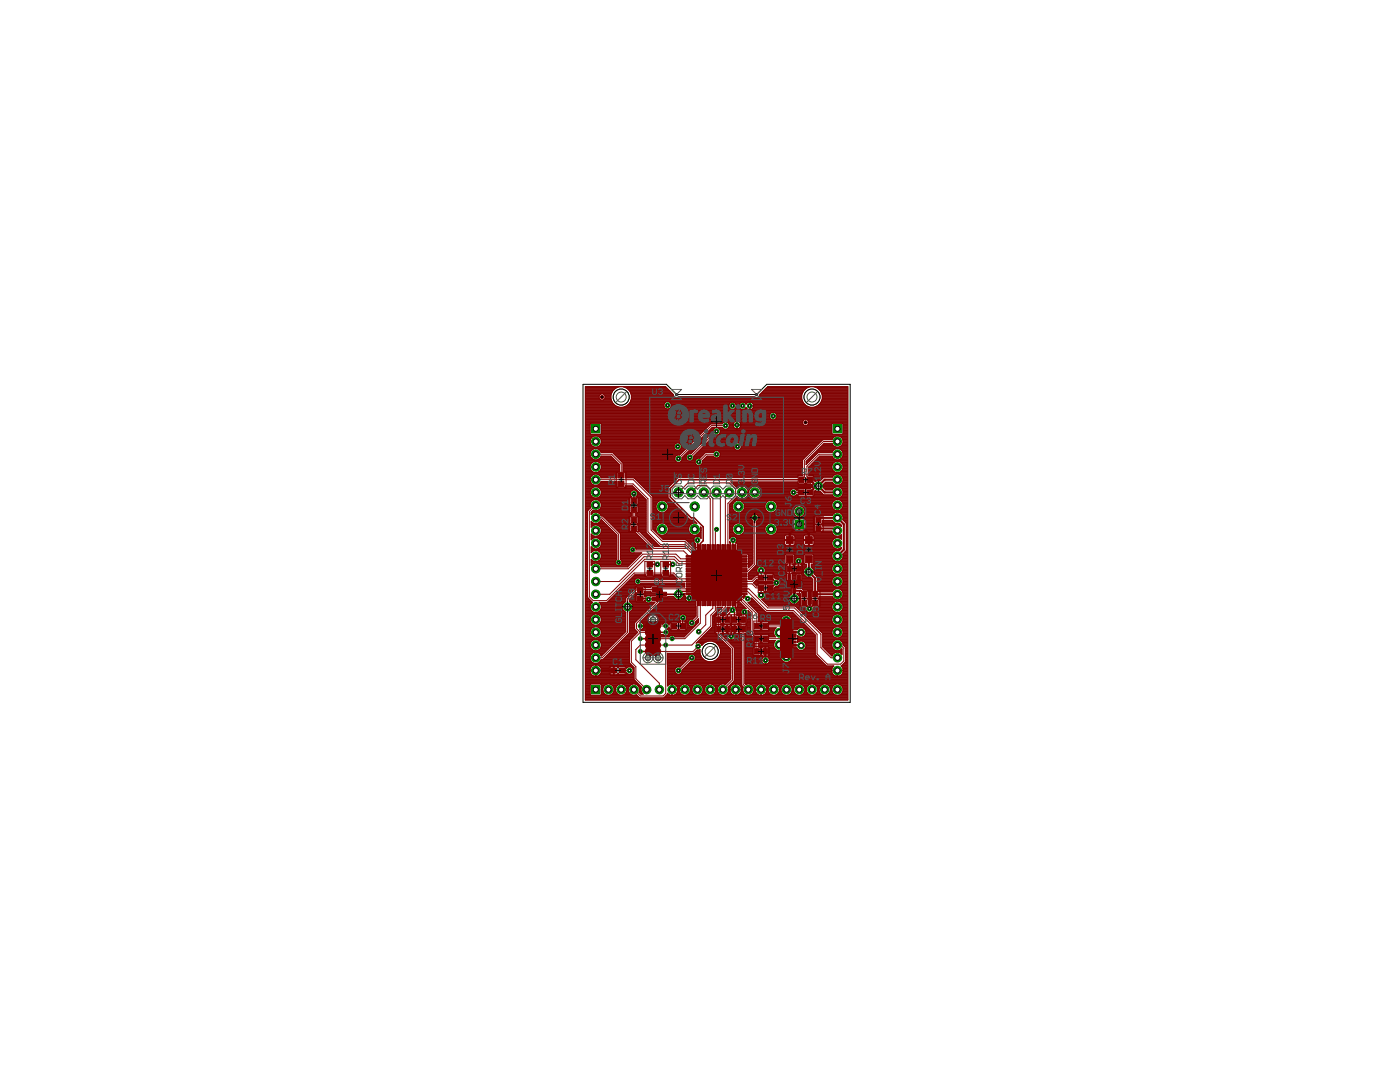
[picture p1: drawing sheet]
<svg xmlns="http://www.w3.org/2000/svg" width="279mm" height="216mm" viewBox="0 0 279 216" stroke-linecap="round" stroke-linejoin="round" font-family="sans-serif">
<g fill="#800000" stroke="#800000" stroke-width=".2">
<path d="M123.4 94.4h1.1v1h-1.1z"/>
<path d="M123.4 96.1h1.1v1h-1.1z"/>
<path d="M147.9 118.4h1.2v.3h-1.2z"/>
<path d="M147.9 117.9h1.2v.3h-1.2z"/>
<path d="M147.9 117.3h1.2v.3h-1.2z"/>
<path d="M147.9 116.9h1.2v.3h-1.2z"/>
<path d="M147.9 116.4h1.2v.2h-1.2z"/>
<path d="M147.9 115.9h1.2v.3h-1.2z"/>
<path d="M147.9 115.4h1.2v.3h-1.2z"/>
<path d="M147.9 114.9h1.2v.2h-1.2z"/>
<path d="M147.9 114.4h1.2v.3h-1.2z"/>
<path d="M147.9 113.9h1.2v.3h-1.2z"/>
<path d="M147.9 113.4h1.2v.3h-1.2z"/>
<path d="M147.9 112.9h1.2v.3h-1.2z"/>
<path d="M147.9 112.4h1.2v.2h-1.2z"/>
<path d="M147.9 111.9h1.2v.3h-1.2z"/>
<path d="M147.9 111.4h1.2v.3h-1.2z"/>
<path d="M147.9 110.9h1.2v.3h-1.2z"/>
<path d="M146.6 108.7h.3v1.2h-.3z"/>
<path d="M146.1 108.7h.3v1.2h-.3z"/>
<path d="M145.6 108.7h.3v1.2h-.3z"/>
<path d="M145.1 108.7h.3v1.2h-.3z"/>
<path d="M144.6 108.7h.3v1.2h-.3z"/>
<path d="M144.1 108.7h.3v1.2h-.3z"/>
<path d="M143.6 108.7h.3v1.2h-.3z"/>
<path d="M143.1 108.7h.3v1.2h-.3z"/>
<path d="M142.6 108.7h.3v1.2h-.3z"/>
<path d="M142.1 108.7h.3v1.2h-.3z"/>
<path d="M141.6 108.7h.3v1.2h-.3z"/>
<path d="M141.1 108.7h.3v1.2h-.3z"/>
<path d="M140.6 108.7h.3v1.2h-.3z"/>
<path d="M140.1 108.7h.3v1.2h-.3z"/>
<path d="M139.6 108.7h.3v1.2h-.3z"/>
<path d="M139.1 108.7h.3v1.2h-.3z"/>
<path d="M136.9 110.9h1.2v.3h-1.2z"/>
<path d="M136.9 111.4h1.2v.3h-1.2z"/>
<path d="M136.9 111.9h1.2v.3h-1.2z"/>
<path d="M136.9 112.4h1.2v.2h-1.2z"/>
<path d="M136.9 112.9h1.2v.3h-1.2z"/>
<path d="M136.9 113.4h1.2v.3h-1.2z"/>
<path d="M136.9 113.9h1.2v.3h-1.2z"/>
<path d="M136.9 114.4h1.2v.3h-1.2z"/>
<path d="M136.9 114.9h1.2v.2h-1.2z"/>
<path d="M136.9 115.4h1.2v.3h-1.2z"/>
<path d="M136.9 115.9h1.2v.3h-1.2z"/>
<path d="M136.9 116.4h1.2v.2h-1.2z"/>
<path d="M136.9 116.9h1.2v.3h-1.2z"/>
<path d="M136.9 117.3h1.2v.3h-1.2z"/>
<path d="M136.9 117.9h1.2v.3h-1.2z"/>
<path d="M136.9 118.4h1.2v.3h-1.2z"/>
<path d="M139.1 119.7h.3v1.1h-.3z"/>
<path d="M139.6 119.7h.3v1.1h-.3z"/>
<path d="M140.1 119.7h.3v1.1h-.3z"/>
<path d="M140.6 119.7h.3v1.1h-.3z"/>
<path d="M141.1 119.7h.3v1.1h-.3z"/>
<path d="M141.6 119.7h.3v1.1h-.3z"/>
<path d="M142.1 119.7h.3v1.1h-.3z"/>
<path d="M142.6 119.7h.3v1.1h-.3z"/>
<path d="M143.1 119.7h.3v1.1h-.3z"/>
<path d="M143.6 119.7h.3v1.1h-.3z"/>
<path d="M144.1 119.7h.3v1.1h-.3z"/>
<path d="M144.6 119.7h.3v1.1h-.3z"/>
<path d="M145.1 119.7h.3v1.1h-.3z"/>
<path d="M145.6 119.7h.3v1.1h-.3z"/>
<path d="M146.1 119.7h.3v1.1h-.3z"/>
<path d="M146.6 119.7h.3v1.1h-.3z"/>
<path d="M142.9 125h1v1.1h-1z"/>
<path d="M144.6 125h1v1.1h-1z"/>
<path d="M144.6 123.1h1v1.1h-1z"/>
<path d="M142.9 123.1h1v1.1h-1z"/>
<path d="M147.8 125h1v1.1h-1z"/>
<path d="M146.1 125h1v1.1h-1z"/>
<path d="M146.1 123.1h1v1.1h-1z"/>
<path d="M147.8 123.1h1v1.1h-1z"/>
<path d="M127.2 118.9h1.1v1h-1.1z"/>
<path d="M127.2 117.2h1.1v1h-1.1z"/>
<path d="M121.9 133.3h1.1v1h-1.1z"/>
<path d="M123.6 133.3h1.1v1h-1.1z"/>
<path d="M162.8 103.2h1v1.1h-1z"/>
<path d="M162.8 104.9h1v1.1h-1z"/>
<path d="M161.1 97.7h1.1v1.1h-1.1z"/>
<path d="M159.4 97.7h1.1v1.1h-1.1z"/>
<path d="M161.1 95.2h1v1.1h-1z"/>
<path d="M159.4 95.2h1v1.1h-1z"/>
<path d="M130.1 117.2h.9v.8h-.9z"/>
<path d="M130.1 119.1h.9v.8h-.9z"/>
<path d="M132.1 118.2h.9v.8h-.9z"/>
<path d="M162.2 118h1v1.1h-1z"/>
<path d="M162.2 119.8h1v1.1h-1z"/>
<path d="M157.6 126h1.3v.3h-1.3z"/>
<path d="M157.6 126.6h1.3v.4h-1.3z"/>
<path d="M157.6 127.3h1.3v.3h-1.3z"/>
<path d="M157.6 127.9h1.3v.4h-1.3z"/>
<path d="M157.6 128.6h1.3v.3h-1.3z"/>
<path d="M160.7 107.1h1.4v1.4h-1.4z"/>
<path d="M160.7 110.9h1.4v1.4h-1.4z"/>
<path d="M156.9 107.1h1.4v1.4h-1.4z"/>
<path d="M156.9 110.9h1.4v1.4h-1.4z"/>
<path d="M159.2 114.7h.5v1h-.5z"/>
<path d="M157.2 114.7h.6v1h-.6z"/>
<path d="M158.2 117.4h.6v1h-.6z"/>
<path d="M160 118h1v1.1h-1z"/>
<path d="M160 119.8h1v1.1h-1z"/>
<path d="M157.1 113h1.1v1h-1.1z"/>
<path d="M158.8 113h1.1v1h-1.1z"/>
<path d="M152.2 124.4h1v1.1h-1z"/>
<path d="M150.5 124.4h1.1v1.1h-1.1z"/>
<path d="M152.2 126.9h1v1.1h-1z"/>
<path d="M150.5 126.9h1.1v1.1h-1.1z"/>
<path d="M150.5 129.4h1.1v1.1h-1.1z"/>
<path d="M152.2 129.4h1v1.1h-1z"/>
<path d="M129.1 113.8h1.1v1.1h-1.1z"/>
<path d="M129.1 112.1h1.1v1.1h-1.1z"/>
<path d="M132.3 112.1h1.1v1.1h-1.1z"/>
<path d="M132.3 113.8h1.1v1.1h-1.1z"/>
<path d="M153.1 114.8h1.1v1h-1.1z"/>
<path d="M151.4 114.8h1.1v1h-1.1z"/>
<path d="M151.4 116.8h1.1v1h-1.1z"/>
<path d="M153.1 116.8h1.1v1h-1.1z"/>
<path d="M134 124.4h1.1v1h-1.1z"/>
<path d="M135.7 124.4h1.1v1h-1.1z"/>
<path d="M126 101.1h1.1v1.1h-1.1z"/>
<path d="M126 99.4h1.1v1.1h-1.1z"/>
<path d="M126 103.3h1.1v1h-1.1z"/>
<path d="M126 104.9h1.1v1.1h-1.1z"/>
</g>
<g fill="#800000" stroke="#800000" stroke-width=".2">
<circle cx="131" cy="126.2" r=".4"/>
<circle cx="131" cy="127.4" r=".4"/>
<circle cx="129.7" cy="127.4" r=".4"/>
<circle cx="129.7" cy="126.2" r=".4"/>
<circle cx="129.7" cy="124.9" r=".4"/>
<circle cx="131" cy="128.7" r=".4"/>
<circle cx="131" cy="130" r=".4"/>
<circle cx="129.7" cy="128.7" r=".4"/>
<circle cx="129.7" cy="130" r=".4"/>
<circle cx="131" cy="124.9" r=".4"/>
<circle cx="120.2" cy="79.2" r=".32"/>
<circle cx="160.8" cy="84.3" r=".32"/>
</g>
<path d="M137.5 118.5v.8M137.5 118h-1.5l-.6 .6M139.3 107.8v1.5M140.3 107.9l-.5 .6v1.6l.4 .5h.3M145.5 118.8h.6l.6 .7 .1 .8M145.8 109.3v1.4M146.3 107.8v1.5M146.4 111.3l1.2 1.2h.9M148.5 113h-1.2l-.5 .5M148.5 118.5v.2l.7 .8M146.3 120.2v1.5" fill="none" stroke="#800000" stroke-width=".3"/>
<g fill="none" stroke="#800000" stroke-width=".32">
<path d="M126.5 98.5v1.4M158.4 98.3h1.5M159.9 95.7h-24.4l-1.7 1.8v1.6l4.1 4.2h.7l1.7 1.8v2.8M127.8 119.4h1.5l.1 .2 1.2-.1M131.2 112.6h-1.5M132.6 118.6h2.8M134.3 112.6h-1.4M137.5 119.3h.1M139.2 107.8h.1M145.8 110.7l.6 .6M153.6 115.3h.3l1 1-1 1h-.3M157.6 113.5l-.1 .1"/>
<path d="M162.7 118.6h.1M118.9 133.8h3.6M124.2 133.8h1.4M127.8 127.4h1.9M127.8 130h1.9M127.8 124.9h1.9M131 126.2h1.9M136.3 123.3l-.1 1.6M145.1 125.5v.7l.8 .7 .7-.6v-.8M146.2 121.7l-1.1 1.1v.8M146.2 121.7l.4 .5v1.4M146.3 121.7h-.1"/>
<path d="M152.7 130l.1 1.8M159.9 126.2h.1M160.5 120.3v.2M162.7 120.3l-1.2 1.2"/>
</g>
<g fill="none" stroke="#800000" stroke-width=".42">
<path d="M161.6 95.7l1.3 1.3M162.9 97l-1.3 1.3M162.9 97h.4M163.3 97l1.3 1.3h2.5M167.1 95.7h-2.5l-1.3 1.3M157.5 113.6v1.6M157.6 107.8v-1.3l1.9-1.9 1.9 1.9v1.3M157.6 111.6v1.9M159.4 112l-.1 1.5M159.4 115.2l.1 1.3M160.5 118.6l-.7-.7h-1.3v1.6M161.4 111.6v2.5l1.3 1.3v3.2"/>
<path d="M162.7 118.6h4.4M163.3 105.5h3.4l.4 .4M163.3 103.8l.4-.5h3.4l1.3 1.3v5.1l-1.3 1.3M158.2 128.8h1.7M158.2 126.2h1.7M160.5 120.5l1 1"/>
</g>
<g fill="none" stroke="#800000" stroke-width=".2">
<path d="M116.8 79.4h2.8M116.8 78.7h5.2M116.8 80h5.3M116.8 79.9h5.2M116.8 79.7h3M116.8 79.6h2.9M116.8 79.5h2.8M116.8 79.2h2.8M116.8 79.1h2.8M116.8 79h2.8M116.8 78.9h2.8M116.8 78.8h3"/>
<path d="M116.8 78.5h5.2M116.8 78.4h5.3M116.8 78.3h5.3M116.8 78.2h5.4M116.8 78h5.4M116.8 77.9h5.6M116.8 77.8h5.7M116.8 77.7h5.8M116.8 77.6h5.9M116.8 77.4h6.1M116.8 77.3h6.4M116.8 77.2h6.7"/>
<path d="M119.6 79.5l.3 .3h.5l.4-.3M119.9 78.6l-.3 .4v.5M120.4 78.6l.4 .4v.5M120.5 79.7h1.5M120.6 78.8h1.3M120.6 79.6h1.3M120.7 78.9h1.2M120.7 79.5h1.2M120.8 79.4h1.1M120.8 79.2h1.1M120.8 79.1h1.1M120.8 79h1.1"/>
<path d="M121.9 78.8a2.08 2.08 0 0 1 2.1-1.7 2.08 2.08 0 0 1 2 1.7M121.9 78.8v.8M121.9 79.6l.3 .8 .6 .5M124.5 77.2h8.4M124.8 77.3h8.2M125 77.4h8.1M125.2 77.6h8M125.3 77.7h8M125.5 77.8h8M125.6 77.9h8M125.7 78h8M125.8 78.2h8"/>
<path d="M125.8 78.3h8.1M125.9 80h34.2M125.9 78.4h8.2M125.9 78.5h8.3M125.9 79.9h34.2M125.9 78.7h8.4M126 79.7h34.1M126 78.8v.8M126 79.4h34M126 79.6l-.3 .8-.6 .5M126 79.6h34M126 79.5h34"/>
<path d="M126 79.2h8.6M126 79.1h8.5M126 79h8.4M126 78.9h8.4M126 78.8h8.4M134.9 79.4a.6 .6 0 0 1-.5-.7l-1.6-1.6h-16v62.6h52.4v-62.6h-16l-1.5 1.6a.64 .64 0 0 1-.6 .7M135.1 79.4l.4-.2h15l.4 .2M135.4 79.2h15.2M151.4 79.2h8.6M151.5 79.1h8.5M151.6 79h8.4M151.6 78.9h8.4"/>
<path d="M151.7 78.8h8.3M151.7 78.7h8.4M151.8 78.5h8.3M152 78.4h8.2M152.1 78.3h8.1M152.2 78.2h8.1M152.3 78h8M152.4 77.9h8M152.5 77.8h8.1M152.7 77.7h8M152.8 77.6h8M152.9 77.4h8.1"/>
<path d="M153 77.3h8.3M153.2 77.2h8.4M160 78.8a2.1 2.1 0 0 1 2.1-1.7 2.1 2.1 0 0 1 2 1.7M160 78.8v.8M160 79.6l.3 .8 .6 .5M162.5 77.2h6.7M162.8 77.3h6.4M163.1 77.4h6.1M163.3 77.6h5.9M163.4 77.7h5.8M163.5 77.8h5.7M163.7 77.9h5.5"/>
<path d="M163.8 78h5.4M163.8 78.2h5.4M163.9 78.3h5.3M163.9 78.4h5.3M164 80h5.2M164 78.5h5.2M164 79.9h5.2M164 78.7h5.2M164 79.7h5.2M164.1 78.8h5.1M164.1 79.4h5.1M164.1 78.8v.8"/>
<path d="M164.1 79.6l-.3 .8-.6 .5M164.1 79.6h5.1M164.1 79.5h5.1M164.1 79.2h5.1M164.1 79.1h5.1M164.1 79h5.1M164.1 78.9h5.1M116.8 80.9h6M116.8 81.8h52.4M116.8 85.6h1M116.8 99.5h8.9M116.8 84.9h1"/>
<path d="M116.8 99.9h1.4M116.8 92h6.2M116.8 94.3h6.3M116.8 99.4h8.9M116.8 97.8h1.1M116.8 97.5h1.3M116.8 99h1.3M116.8 96.9h6.3M116.8 94.6h6.3M116.8 89.5h17.8M116.8 90.2h1.1M116.8 95.3h1.1"/>
<path d="M116.8 94.1h1.4M116.8 97.3h1.4M116.8 98.2h1M116.8 97h6.3M116.8 96.1h1.1M116.8 89.9h1.3M116.8 82.3h52.4M116.8 81.6h16.1M116.8 84.2h29.8M116.8 84.6h1M116.8 90.8h1M116.8 86.4h1"/>
<path d="M116.8 85.3h1M116.8 92.9h1M116.8 100h1.3M116.8 99.8h1.7M116.8 99.6h8.9M116.8 99.3h1.6M116.8 99.1h1.4M116.8 98.9h1.2M116.8 98.8h1.1M116.8 98.7h1.1M116.8 98.6h1M116.8 98.4h1"/>
<path d="M116.8 98.3h1M116.8 98.1h1M116.8 97.9h1M116.8 97.7h1.1M116.8 97.6h1.2M116.8 97.2h1.7M116.8 97.1h6.3M116.8 96.7h1.6M116.8 96.6h1.4M116.8 96.5h1.3M116.8 96.4h1.2M116.8 96.3h1.1"/>
<path d="M116.8 96h1M116.8 95.9h1M116.8 95.8h1M116.8 95.7h1M116.8 95.5h1M116.8 95.4h1M116.8 95.2h1.1M116.8 95.1h1.2M116.8 94.9h1.3M116.8 94.8h1.4M116.8 94.7h1.6M116.8 94.4h6.3"/>
<path d="M116.8 94.2h1.6M116.8 94h1.3M116.8 93.9h1.2M116.8 93.7h1.1M116.8 93.6h1.1M116.8 93.5h1M116.8 93.4h1M116.8 93.2h1M116.8 93.1h1M116.8 93h1M116.8 92.8h1.1M116.8 92.6h1.1"/>
<path d="M116.8 92.5h1.2M116.8 92.4h1.3M116.8 92.3h1.4M116.8 92.2h1.6M116.8 91.9h6M116.8 91.8h5.9M116.8 91.7h1.7M116.8 91.5h1.4M116.8 91.4h1.3M116.8 91.3h1.2M116.8 91.2h1.1M116.8 91.1h1.1"/>
<path d="M116.8 91h1M116.8 90.7h1M116.8 90.6h1M116.8 90.5h1M116.8 90.3h1M116.8 90.1h1.1M116.8 90h1.2M116.8 89.7h1.4M116.8 89.6h1.6M116.8 89.4h17.8M116.8 89.3h17.7M116.8 89.1h1.7"/>
<path d="M116.8 89h1.4M116.8 88.9h1.3M116.8 88.8h1.2M116.8 88.7h1.1M116.8 88.5h1.1M116.8 88.4h1M116.8 88.3h1M116.8 88.2h1M116.8 88.1h1M116.8 87.9h1M116.8 87.8h1M116.8 87.7h1.1"/>
<path d="M116.8 87.6h1.1M116.8 87.5h1.2M116.8 87.3h1.3M116.8 87.2h1.4M116.8 87.1h1.6M116.8 87h22.6M116.8 86.8h22.8M116.8 86.7h22.9M116.8 86.6h1.1M116.8 86.5h1M116.8 86.3h1M116.8 86.1h1"/>
<path d="M116.8 86h1M116.8 85.9h1M116.8 85.8h1M116.8 85.5h1M116.8 85.4h1M116.8 85.2h1M116.8 85h1M116.8 84.8h1M116.8 84.7h1M116.8 84.4h27.5M116.8 84.3h27.6M116.8 84.1h30"/>
<path d="M116.8 84h43.5M116.8 83.8h43.6M116.8 83.7h37.3M116.8 83.6h37M116.8 83.5h36.9M116.8 83.4h36.8M116.8 83.2h36.8M116.8 83.1h36.8M116.8 83h36.8M116.8 82.9h36.8M116.8 82.8h36.8M116.8 82.6h36.9"/>
<path d="M116.8 82.5h37M116.8 82.4h37.1M116.8 82.1h52.4M116.8 82h52.4M116.8 81.9h52.4M116.8 81.7h29.1M116.8 81.4h16M116.8 81.3h15.8M116.8 81.2h6.6M116.8 81.1h6.3M116.8 80.8h5.9M116.8 80.7h5.8"/>
<path d="M116.8 80.6h5.6M116.8 80.5h5.5M116.8 80.3h5.4M116.8 80.2h5.4M116.8 80.1h5.3M117.8 84.6l.1-.1h1.9l.2 .1v1.9l-.2 .2h-1.9l-.1-.2zM117.8 88.3a1.15 1.15 0 0 0 1.1 .9 1.15 1.15 0 0 0 1.1-.9M117.9 98.9a1.15 1.15 0 0 1 1-1.8 1.15 1.15 0 0 1 .9 1.8M117.9 87.5l-.1 .8M117.9 87.5a1.17 1.17 0 0 1 1.9 0M117.9 98.9l.8 .5M118.7 92.1a1.15 1.15 0 0 0-.9 1.1 1.15 1.15 0 0 0 .9 1.1"/>
<path d="M118.7 89.5a1.14 1.14 0 0 0-.7 1.9 1.14 1.14 0 0 0 2-.4h1.9l1.7 1.7v1.4h-4M118.7 94.6a1.15 1.15 0 0 0-.9 1.1 1.15 1.15 0 0 0 .9 1.1M118.9 90.6h3.2l1.9 1.9v2.4M118.9 95.7h7.5l3.5 3.6v6.4l2.3 2.3h4.5l8 8h5.4l.8-.7h1v-1.5M119.1 92.1a1.14 1.14 0 0 1 .9 1.1 1.14 1.14 0 0 1-.9 1.1M119.1 89.5l.4 .2 .4 .5h16.3M119.1 96.8l.4-.1 .5-.6h3.1v1.1l.2 .1M119.3 99.8h6.4M119.3 89.1h15.2M119.3 97.2h3.9M119.3 91.7h3.3M119.3 96.7h3.8"/>
<path d="M119.3 94.7h3.8M119.3 94.2h3.9M119.3 92.2h3.8M119.4 99.3h6.3M119.4 89.6h15.3M119.4 87.1h19.9M119.5 99.9h6.2M119.5 97.3h7.1M119.5 91.5h3M119.5 89h15M119.6 99.1h6.5M119.6 96.6h3.5"/>
<path d="M119.6 94.8h3.5M119.6 92.3h3.6M119.6 89.7h15.3M119.6 87.2h19.6M119.7 97.5h7M119.7 100h6M119.7 94.9h3.4M119.7 94h3.9M119.7 91.4h2.7M119.7 88.9h14.9M119.7 99h6.3M119.7 89.9h16.8"/>
<path d="M119.7 96.5h3.4M119.7 92.4h3.6M119.7 87.3h19.4M119.8 88.8h14.8M119.8 97.6h7.1M119.8 96.4h3.3M119.8 95.1h3.3M119.8 93.9h3.8M119.8 92.5h3.6M119.8 91.3h2.4M119.8 98.9h6.1M119.8 90h16.6"/>
<path d="M119.8 87.5h19.2M119.8 87.5l.2 .8M119.8 98.9l-.7 .5M119.9 97.7h7.1M119.9 95.2h3.2M119.9 93.7h3.7M119.9 91.2h2.2M119.9 88.7h14.8M119.9 98.8h5.9M119.9 96.3h3.2M119.9 92.6h3.7M119.9 90.1h16.4"/>
<path d="M119.9 87.6h19M119.9 88.5h14.9M119.9 86.6h19.9M119.9 97.8h6.3M119.9 95.3h3.2M119.9 96.1h3.2M119.9 98.7h5.9M119.9 93.6h3.7M119.9 92.8h3.7M119.9 91.1h2.1M119.9 87.7h18.8M120 92.9h3.6"/>
<path d="M120 98.6h5.8M120 97.9h6M120 93.5h3.6M120 88.4h15M120 87.8h18.6M120 85.6h20.8M120 84.9h21.5M120 98.2h5.8M120 86.4h20.1M120 85.3h21.1M120 98.4h5.8M120 98.3h5.8"/>
<path d="M120 98.1h5.9M120 93.4h3.6M120 93.2h3.6M120 93.1h3.6M120 93h3.6M120 88.3h18.1M120 88.2h18.2M120 88.1h18.4M120 87.9h18.5M120 86.5h19.9M120 86.3h20.2M120 86.1h20.3"/>
<path d="M120 86h20.4M120 85.9h20.5M120 85.8h20.7M120 85.5h20.9M120 85.4h21M120 85.2h21.3M120 85h21.4M120 84.8h21.6M120 84.7h21.7M122.2 90.3l2.1 2.1M122.3 90.3h13.8M122.4 90.5h13.6"/>
<path d="M122.5 90.6h13.3M122.6 90.7h13.1M122.8 90.8h12.3M122.8 80.9l.8 .4h.8l.7-.4M122.9 91h12M123 91.1h11.8M123.1 91.2h11.6M123.2 91.3h11.5M123.3 94.1l-.2 .2v1.1h-3.1l-.5-.6-.4-.2M123.4 91.4h11.3M123.5 91.5h11.2M123.6 91.7h11.1"/>
<path d="M123.7 91.8h11M123.8 91.9h10.9M124 96.6h2.3l3 2.9v6.6l2.5 2.6h5l7.9 7.8h5.4l.8 .8h1v1.4M124 92h10.9M124.1 92.2h10.9M124.1 92.2h.1M124.2 92.3h14.5M124.3 92.4v1.7h35.9M124.3 92.9h15M124.3 94h35.9M124.3 93.9h35.9M124.3 93.7h35.9"/>
<path d="M124.3 93.6h35.9M124.3 93.5h35.9M124.3 93.4h35.9M124.3 93.2h35.9M124.3 93.1h35.9M124.3 93h35.9M124.3 92.8h14.7M124.3 92.6h14.6M124.3 92.5h14.5M124.3 92.4h14.4M124.6 81.2h8M124.6 94.1l.2 .2v1.1h1.7l3.6 3.5"/>
<path d="M124.6 97.3l.2-.4h1.4l2.7 2.8v6.6M124.8 97.2h1.7M124.8 94.2h35.4M124.8 94.3h35.4M124.8 94.6h35.4M124.8 97h1.5M124.8 97.1h1.6M124.8 95.2h34.4M124.8 95.1h34.4M124.8 94.9h34.5M124.8 94.8h35.4M124.8 94.7h35.4"/>
<path d="M124.8 94.4h35.4M124.8 81.1h7.7M125.1 80.9h7.4M125.2 80.8h7.3M125.4 80.7h7.1M125.5 80.6h7.1M125.6 80.5h7M125.7 80.3h7M125.8 98.7l.3 .4M125.8 80.2h7.1M125.8 80.1h34.4M126.1 99.1l-.4 .2v1.3l.1 .1"/>
<path d="M126.6 95.4h8.6M126.7 95.5h8.4M126.8 97.8h.3M126.8 95.7h8.2M126.9 99.1l.4 .2v1.3l-.1 .1M126.9 99.1h1.5M126.9 95.8h8M127 97.9h.2M127 99h1.3M127.1 95.9h7.6M127.1 98.1h.2M127.1 98.1a.72 .72 0 0 1-.2 1"/>
<path d="M127.1 98.1a.75 .75 0 0 0-.9-.3 .75 .75 0 0 0-.4 .9M127.1 98.9h1.1M127.2 98.2h.3M127.2 98.8h.9M127.2 96h7.4M127.2 98.3h.4M127.2 98.7h.7M127.3 98.6h.5M127.3 98.4h.4M127.3 99.3h1.2M127.3 96.1h7.2M127.3 99.5h1.5"/>
<path d="M127.3 99.9h1.6M127.3 99.4h1.4M127.3 100h1.6M127.3 99.8h1.6M127.3 99.6h1.6M127.4 96.3h7M127.6 96.4h6.7M127.7 96.5h6.4M127.8 96.6h6.2M127.9 96.7h6M128 96.9h5.8M128.1 97h5.5"/>
<path d="M128.3 97.1h5.2M128.4 97.2h5M128.5 97.3h4.8M128.6 97.5h4.7M128.8 97.6h4.5M128.9 97.7h4.4M129 97.8h4.3M129.1 97.9h4.2M129.2 98.1h4.1M129.3 98.2h4M129.5 98.3h3.8M129.6 98.4h3.7"/>
<path d="M129.7 98.6h3.6M129.8 98.7h3.5M130 98.8h3.3M130.1 98.9h3.2M130.1 98.9l.2 .2M130.2 99h3.1M130.3 99.1v6.5l2.1 2.1h4.4l2 1.9v-1.1M130.3 99.5h3.2M130.3 99.9h2.1l.4 .1 .6 .8M130.3 99.4h3.1M130.3 100h1.3M130.3 99.8h3.5"/>
<path d="M130.3 99.6h3.3M130.3 99.3h3M130.3 99.1h3M131.9 99.9l-.5 .1-.5 .8M132.4 99.9h1.5M132.5 80.7a.74 .74 0 0 0 .7 .9 .74 .74 0 0 0 .8-.9M132.6 80.5a.76 .76 0 0 1 1.3 0M132.6 80.5l-.1 .2M132.7 100h1.3M133.3 97.3v2l4.5 4.5h.6l.7 .7-.7-.1-.5 .2M133.5 81.6h12.2M133.6 80.2h15.9"/>
<path d="M133.7 81.4h11.9M133.8 80.3h12M133.8 81.3h11.7M133.9 80.5l.1 .2M133.9 80.5h11.8M133.9 81.2h11.6M133.9 80.6h11.7M133.9 81.1h11.6M134 80.9h11.5M134 80.8h11.5M134 80.7h11.5M134.5 89.3a.75 .75 0 0 1 .8-.9 .75 .75 0 0 1 .7 .9"/>
<path d="M134.5 89.3l.4 .4M134.7 91.7l.3 .5M134.9 89.7l.2 .2M135 92.2l.3 .1 .5-.1M135.3 95.3l-2 2M135.4 98.3l1.9-1.9h8.2l1.3 1.2v1.3l-1.5 1.6v8.8M135.5 88.4h2.5M135.7 89.7l-.3 .2M135.7 89.7h1M135.7 88.5h2.2M135.8 92.2h2.9M135.8 89.6h1"/>
<path d="M135.8 88.7h2M135.9 89.5h1M135.9 92h2.8M135.9 88.8h1.7M136 89.4h1M136 88.9h1.5M136 89.3l-.3 .4M136 89.3h1.2M136 89.1h1.3M136 89h1.4M136 91.9h1.3M136.1 91.8h1.1"/>
<path d="M136.1 91.3v.4M136.1 91.7l-.3 .5M136.1 91.7h1M136.1 91.5h.9M136.1 91.4h.8M136.1 91.3h.8M136.2 91.2h.7M136.4 91.1h.6M136.5 91h.5M136.6 90.8h.5M136.7 90.7h.5M136.8 90.6h.6"/>
<path d="M136.9 91.1a.75 .75 0 0 0 .8 .9 .75 .75 0 0 0 .7-.9M136.9 90.5h1.1M137.1 90.3h1M137.2 90.2h1M137.3 90.1h1M137.4 90h1.1M137.6 89.9h1M137.7 89.7h1M137.8 89.6h1M137.9 89.5h1M137.9 98.3l1.4-1.4h1.7l.7 .7v1.3l.6 .5v9.9M138 91.9h.8"/>
<path d="M138 89.4h1.1M138.2 89.3h1M138.2 91.8h.6M138.3 89.1h1M138.3 91.7h.6M138.4 91.5h.6M138.4 91.1h1.6M138.4 91.4h.9M138.4 91.3h1.4M138.4 91.2h1.5M138.4 89h1M138.5 91h1.7"/>
<path d="M138.5 88.9h1.1M138.6 90.8h1.7M138.6 88.8h1.1M138.7 92.3a.74 .74 0 0 0 .8 .6 .74 .74 0 0 0 .7-.6M138.7 90.7h1.7M138.8 88.7h1M138.9 90.6h1.6M138.9 88.5h1M139 90.5h1.7M139 88.4h1M139.1 90.3h1.7M139.1 88.3h1"/>
<path d="M139.2 90.2h3.2M139.3 88.2h1M139.3 90.1h3.2M139.4 88.1h1M139.5 90h3.2M139.5 87.9h1M139.6 89.9h22.5M139.6 91.4h.1M139.6 87.8h1M139.7 92.9h20.5M139.7 89.7h7.1M139.7 87.7h1.1"/>
<path d="M139.8 89.6h6.9M139.8 87.6h1.1M139.9 92.8h20.3M140 89.5h6.6M140 87.5h1M140 92.6h20.2M140.1 89.4h6.4M140.1 87.3h1M140.1 92.5h20.1M140.2 92.4h20M140.2 92h20M140.2 92.3h20"/>
<path d="M140.2 92.2h20M140.2 89.3h6.3M140.2 91.9h20M140.2 87.2h1M140.3 89.1h6.2M140.3 91.8h19.9M140.3 87.1h1.1M140.4 91.7h19.9M140.4 89h6.1M140.5 87h1M140.5 98.3l1.3 1.2v9.8M140.5 88.9h6"/>
<path d="M140.6 85.9h.1M140.6 91.5h19.8M140.6 86.8h1M140.7 88.8h5.8M140.7 91.4h19.8M140.7 86.7h1M140.8 91.3h1.9M140.8 88.7h5.8M140.8 90.3l-1.1 1.2a.73 .73 0 0 0-1 .8M140.8 86.6h1M140.9 88.5h5.8M140.9 91.2h1.6"/>
<path d="M140.9 86.5h1.1M141 88.4h6M141.1 86.4h1M141.1 91.1h1.3M141.2 88.3h22.4M141.2 86.3h1M141.3 88.2h22.5M141.3 86.1h1M141.4 88.1h22.5M141.4 86h.9M141.5 87.9h22.5M141.5 85.9h.8"/>
<path d="M141.6 87.8h22.5M141.7 85.8h.6M141.8 87.7h24.3M141.8 85.6h.6M141.8 84.6l-6.2 6.2a.73 .73 0 0 0-.9 .9M141.9 87.6h24.2M141.9 85.5h.6M142 87.5h24.2M142 85.4h.7M142.1 87.3h24.2M142.2 87.2h24.2M142.3 85.9v.3l-4.4 4.4a.69 .69 0 0 0-1 .5"/>
<path d="M142.3 85.9a.75 .75 0 0 1 .7-.6 .75 .75 0 0 1 .7 .6M142.4 87.1h24.2M142.4 90.2a.73 .73 0 0 1 1.2 0M142.4 90.2v.1M142.5 87h26.7M142.6 86.8h26.6M143 90.6h-2l-1.6 1.6M143 98.3l.8 .7v10.3M143 86.1l-5.3 5.2M143.3 91.3h17.3M143.3 85.4h.9M143.3 86.7h25.9"/>
<path d="M143.4 90h18.5M143.5 91.2h17.2M143.5 90.1h18.3M143.5 86.6h22.6M143.5 85.5h.9M143.6 91.1h17.3M143.6 85.6h1M143.6 90.2h18.1M143.6 86.5a.73 .73 0 0 1-.9 .2l-4.3 4.4M143.6 90.2l.1 .6M143.6 86.5h22.4M143.7 86.4h22.3"/>
<path d="M143.7 91h17.3M143.7 90.3h17.9M143.7 85.8h22.3M143.7 90.8h17.4M143.7 85.9h22.3M143.7 90.8a.74 .74 0 0 1-.6 .6 .74 .74 0 0 1-.7-.4h-1.3l-.9 .9v.4M143.7 85.9l-.1 .6M143.7 90.7h17.5M143.7 90.6h17.7M143.7 90.5h17.8M143.7 86.3h22.3M143.7 86.1h22.3"/>
<path d="M143.7 86h22.3M144.7 84.2l-.6 .4h-24.1M144.8 84.9h-2.8l-6.6 6.6M144.9 84.2a.77 .77 0 0 1 .6 .9M145 85.6h21M145.2 84.3h1.3M145.2 85.5h1.6M145.4 85.4h1.2M145.4 84.4h1M145.4 84.6h.9M145.4 85.3h1.1M145.5 85.2h.9"/>
<path d="M145.5 84.7h.8M145.5 98.3l-.7 .7v10.3M145.5 85.1a.75 .75 0 0 1-.6 .6 .75 .75 0 0 1-.8-.4h-2l-6 6M145.5 84.9h.8M145.5 85h.8M145.5 84.8h1.5M145.6 80.6a.75 .75 0 0 1 1.2 0M145.6 80.6l-.1 .3 .1 .5M146 96.3h13.2M146.1 96.4h13.1M146.2 96.5h13.1M146.2 100h.6"/>
<path d="M146.3 84.9h.1M146.3 84.9h1.5M146.3 84.9l.1 .3M146.3 96.6h15.5M146.3 99.9h20.2M146.4 84.4l-.1 .4h1.5v-.2M146.4 85.2l.6 .4M146.4 96.7h15.6M146.5 84.3l-.1 .1M146.5 84.3l.5-.3v1.6M146.5 99.8h20.2M146.5 89.3a.75 .75 0 0 1 .7-.9 .75 .75 0 0 1 .7 .9"/>
<path d="M146.5 89.3l.3 .4M146.5 81.7h1.4M146.5 80.3h1.4M146.6 96.9h15.5M146.6 99.6h22.6M146.7 81.6h1M146.7 97h15.5M146.7 80.5h1M146.7 99.5h1.2M146.8 89.7l.2 .2M146.8 97.1h.8M146.8 81.4h.8"/>
<path d="M146.8 80.6a.75 .75 0 0 1-.2 1 .75 .75 0 0 1-1-.2M146.8 99.4h.7M146.8 80.6h.8M146.9 81.3h.7M146.9 80.7h.6M146.9 81.2h.6M146.9 80.9h.6M146.9 97.2h.5M146.9 81.1h.6M146.9 80.8h.6M146.9 99.3h.4M147 84.9h.1"/>
<path d="M147 84.2h.1M147 84.6h.1M147 85.3h.1M147 85.5h.1M147 85.4h.1M147 85.2h.1M147 85h.1M147 84.7h.1M147 84.4h.1M147 84.3h.1M147 84.1h.1M147 97.3h.2"/>
<path d="M147.1 99.1h.1M147.1 84v1.6l.5-.2M147.1 84h.1M147.1 99.9l-.4 .1-.5 .8M147.1 84.8h13.3M147.2 84l.5 .3M147.4 85.5h18.6M147.4 84.1h12.8M147.4 88.4h16.1M147.6 84.2h12.6M147.6 85.4h18.4M147.6 80.6a.75 .75 0 0 1 1.2 0"/>
<path d="M147.6 80.6a.75 .75 0 0 0 .2 1 .75 .75 0 0 0 1-.2M147.6 99.9l.5 .1 .3 .4 .2 .4M147.6 89.7l-.3 .2M147.6 89.7h14.6M147.7 88.5h15.7M147.7 84.3l.1 .1M147.7 85.3h18.3M147.7 84.3h12.5M147.7 89.6h14.6M147.8 85.2l-.2 .2M147.8 84.4v.2M147.8 85.2h18.2"/>
<path d="M147.8 84.4h12.4M147.8 88.7h15.5M147.8 89.5h14.6M147.8 84.6h12.4M147.8 85h18.2M147.8 84.9v.3M147.8 84.9h.1M147.8 84.9h18.2M147.8 88.8h15.4M147.8 84.7h12.5M147.9 89.4h14.7M147.9 88.9h15.1"/>
<path d="M147.9 89.3l-.3 .4M147.9 89.3h14.8M147.9 89.1h14.9M147.9 89h15M148 100h5.3M148 99.5h.2M148 99.4h.2M148 97.8h.2M148 97.5h.2M148 99h.2M148 97.3h.2M148 97v1.2h1.4"/>
<path d="M148 99.3h.2M148 99.1h.2M148 98.9h.2M148 98.8h.2M148 98.7h.2M148 98.6h.2M148 98.4h.2M148 98.1h.2M148 97.9h.2M148 97.7h.2M148 97.6h.2M148 97.2h.2"/>
<path d="M148 97.1h.2M148.2 99.5h.1M148.2 98.3h1.2M148.3 99.5h20.9M148.5 81.7h.7M148.6 80.3h.6M148.6 97.1h1.6M148.7 99.4h1.5M148.7 81.6h.4M148.7 80.5h.3M148.8 97.2h1.1M148.8 81.4h.1"/>
<path d="M148.8 80.6l.1 .1 .2-.3 .5-.2v.7h11.3M148.8 99.3h1.1M148.8 80.6h.1M148.9 81.3l-.1 .1M148.9 81.3l.6 .5M148.9 81.3h.1M149 97.3h.8M149 99.1h.8M149.1 97.5h.6M149.1 99h.6M149.2 97.6h.4M149.2 97.6l-.4-.4-.6-.2v2.5"/>
<path d="M149.2 98.9l-.4 .4-.6 .2M149.2 97.6l.1 .4M149.2 98.9h.4M149.2 97.7h.3M149.2 98.8h.3M149.3 97.8h.2M149.3 98.7h.2M149.3 98l.1 .2M149.3 98.6l-.1 .3M149.3 98.6h.1M149.3 97.9h.1M149.4 98.3v.1"/>
<path d="M149.4 98.3h-1.4v1.2l-.4-.1-.5-.3-1.5 1.5M149.4 98.4l-.1 .2M149.4 98.4h.1M149.4 98.1h.1M149.6 81.6h.1M149.6 81.7h.1M149.6 81.4h.1M149.6 81.3h.1M149.6 81.2h.1M149.6 81.1h.1M149.6 80.8h.1M149.6 80.7h.1"/>
<path d="M149.6 80.6h.1M149.6 80.5h.1M149.6 80.3h.1M149.6 80.2h.1M149.7 80.2v1.6l.5-.3 .2-.4M149.7 80.2h.1M149.7 80.2l.5 .3 .2 .4M149.8 80.2h10.5M149.9 97.2l.5-.2 .9 .2M149.9 97.2a1.25 1.25 0 0 0 0 2.1M149.9 99.3l.5 .2M150 81.7h19.2"/>
<path d="M150.1 80.3h10.2M150.2 81.6h19M150.2 80.5h10.2M150.3 81.4h18.9M150.3 80.6h10.2M150.3 81.3h18.9M150.3 80.7h10.4M150.4 81.2h11.1M150.4 81.1l-.8-.1v.8M150.4 80.9h.1M150.4 81.1h10.8M150.4 80.8h10.4"/>
<path d="M151 97.1h11.1M151.1 99.4h18.1M151.3 97.2a1.25 1.25 0 0 1 0 2.1M151.3 99.3l-.4 .2M151.3 97.2h10.7M151.3 99.3h15.4M151.4 97.3h10.5M151.4 99.1h15M151.6 99h14.7M151.7 97.6h6.4M151.7 98.9h6.3M151.7 98.8h6.2"/>
<path d="M151.7 97.7h6.2M151.8 97.8h6M151.8 98.7h5.9M151.8 97.9h5.9M151.8 98.6h5.9M151.8 98.2h5.8M151.8 98.4h5.8M151.8 98.3h5.8M151.8 98.1h5.8M153.6 82.9a.75 .75 0 0 0 .7 .9 .75 .75 0 0 0 .7-.9M153.6 99.9l-.4 .1-.5 .8M153.7 82.6l-.1 .3"/>
<path d="M154.1 99.9l.5 .1 .3 .4 .2 .4M154.2 82.3l-.5 .3M154.5 82.3l.4 .3M154.5 100h11.8M154.6 83.7h5.9M154.7 82.4h14.5M154.8 83.6h14.4M154.8 82.5h14.4M154.9 83.5h14.3M154.9 82.6l.1 .3M154.9 82.6h14.3M155 83.4h14.2"/>
<path d="M155 82.8h14.2M155 83.2h14.2M155 83.1h14.2M155 83h14.2M155 82.9h14.2M157.8 97.8a.75 .75 0 0 0 .1 1.1 .75 .75 0 0 0 1.1-.2h.1v.2M158.2 97.5l-.4 .3M158.7 97.6h.5M158.7 98.9h.4M158.9 97.7h.2M158.9 98.8h.2M159.1 98.9l.2 .1"/>
<path d="M159.2 96.4l.1 .1h1.2l.2-.1M159.2 95.1v.2h-34.4M159.2 96.4v-.3h-13.4l1.3 1.3 .5-.3 .4-.1M159.3 97.5l-.2 .3-.6-.3M160.2 84.1l.3-.4h.5l.4 .4M160.2 84.1v.4l.3 .4M160.6 97.5l.2 .1v1.3l-.2 .1M160.6 96.5h.4M160.7 97.6h.2M160.7 95.5l.1-.1v1M160.7 95.5v.9M160.7 96.1h.1"/>
<path d="M160.7 98.9h.1M160.7 96.4h.1M160.7 96.3h.1M160.7 96h.1M160.7 95.9h.1M160.7 95.8h.1M160.7 95.7h.1M160.7 95.5h.1M160.8 97.8h.1M160.8 98.2h.1M160.8 98.8h.1M160.8 98.7h.1"/>
<path d="M160.8 98.6h.1M160.8 98.4h.1M160.8 98.3h.1M160.8 98.1h.1M160.8 97.9h.1M160.8 97.7h.1M160.8 96.4l.2 .1h.8l.4 .5M160.9 80.9l.7 .4h.9l.7-.4M160.9 92.6h.1M160.9 92.5h.2M160.9 92.4h.3M160.9 92.3h.4"/>
<path d="M160.9 92.2h.5M160.9 92h.6M161 97.5l-.2 .1v1.3l.2 .1M161 91.9h.7M161.1 83.7h8.1M161.1 84.8h4.9M161.1 91.8h.7M161.2 83.8h8M161.2 84.7h4.8M161.3 91.7h.6M161.3 84h7.9M161.4 84.6h4.7"/>
<path d="M161.4 84.1v.4l-.4 .4M161.4 84.2h7.8M161.4 84.4h7.8M161.4 84.3h7.8M161.4 84.1h7.8M161.4 94.3h7.8M161.4 94.6h7.8M161.4 94.1h5.1M161.4 94.8h5.1M161.4 94.7h5.3M161.4 94.4h7.8M161.4 94.2h5.3"/>
<path d="M161.4 94h4.9M161.4 93.9h4.8M161.4 93.7h4.7M161.4 93.6h4.7M161.4 93.5h4.7M161.4 93.4h4.6M161.4 93.2h4.6M161.4 91.5h.6M161.5 93.1h4.5M161.5 91.4h.7M161.6 93h4.4M161.6 91.3h.7"/>
<path d="M161.7 92.9h4.4M161.8 91.2h.6M161.8 92.8h4.3M161.9 91.1h.6M161.9 92.6h4.2M162 91h.6M162.1 92.5h4.1M162.1 90.8h.7M162.2 92.4h4.1M162.2 97l-.5 .5h-10.1M162.2 90.7h.7M162.3 94.9h4"/>
<path d="M162.3 92.3h4.2M162.3 90.6h.7M162.4 95.3h1.9M162.4 95.8h1.5M162.4 95.7h1.6M162.4 95.5h1.7M162.4 95.4h1.8M162.4 95.2h3.7M162.4 95.1h3.8M162.4 98.9h3.8M162.4 92.2h4.3M162.5 98.9v-.8l.2-.2 .2 .1h.8l.7 .7h1.7l.1 .2"/>
<path d="M162.5 98.9l-.2 .1M162.5 98.2h1.3M162.5 98.8h3.6M162.5 98.7h1.8M162.5 98.6h1.7M162.5 98.4h1.6M162.5 98.3h1.5M162.5 90.5h.6M162.5 98.1h1.2M162.5 95.9h1.2M162.6 92h6.6M162.6 96h.2"/>
<path d="M162.6 90.3h.6M162.6 97.9h.2M162.6 81.2h6.6M162.7 91.9h6.5M162.8 91.8h6.4M162.8 90.1h3.3M162.9 91.7h3.8M162.9 81.1h6.3M163 90h3.2M163 91.5h3.5M163.1 89.9h3.2M163.2 91.4h3.1"/>
<path d="M163.2 89.7h3.2M163.2 80.9h6M163.3 91.3h2.9M163.3 90.3l-2.4 2.4v-.6M163.3 89.6h3.4M163.3 80.8h5.9M163.4 91.2h2.8M163.4 89.5h5.8M163.4 80.7h5.8M163.5 91.1h2.6M163.6 89.4h5.6M163.6 80.6h5.6"/>
<path d="M163.7 89.3h5.5M163.7 80.5h5.5M163.8 89.1h2.9M163.8 80.3h5.4M163.9 80.2h5.3M163.9 80.1h5.3M163.9 89h2.6M164 87.9l-3.8 3.9v3.1h-.9l-.1 .2M164 88.9h2.3M164.2 88.8h2M164.3 88.7h1.9M164.4 97.3l.4 .5h1.3a1.14 1.14 0 0 1 1.9-.2 1.14 1.14 0 0 1-.7 1.8"/>
<path d="M164.4 96.9h4.8M164.4 97.3h2.1M164.4 97h4.8M164.4 97.2h2.3M164.4 97.1h4.8M164.4 96.7h2.3M164.4 96.6h2.1M164.4 88.5h1.7M164.5 97.5h1.8M164.5 96.5h1.8M164.6 97.6h1.6M164.6 96.4h1.6"/>
<path d="M164.7 97.7h1.5M164.7 96.3h1.4M166 84.6l.2-.1h1.9l.2 .1v1.9l-.2 .2h-1.9l-.2-.2zM166.2 87.5a1.15 1.15 0 0 1 1.4-.4 1.15 1.15 0 0 1 .7 1.2M166.2 98.9l.7 .5M166.2 87.5l-.1 .3h-1.9l-.2 .1M166.9 94.6l-.4 .2-.4 .4h-1.7l-.7 .7h-.8l-.2 .2-.3-.3v-.7M166.9 92.1a1.15 1.15 0 0 0-.9 1.1 1.15 1.15 0 0 0 .9 1.1M166.9 96.8l-.4-.1-.4-.5h-1.3l-.4 .4v.7M166.9 89.5l-.4 .2-.4 .6-3.4-.1M167.1 90.6h-3.7l-2.4 2.4v2.1l.6 .6M167.1 88.1h-2.8l-3.8 3.8v3.3l-.5 .5"/>
<path d="M167.3 89.5a1.13 1.13 0 0 1 .7 1.9 1.13 1.13 0 0 1-1.9-.4h-2.5l-2.2 2.2v1.7h.8l.2 .2M167.3 92.1a1.14 1.14 0 0 1 1 1.1 1.14 1.14 0 0 1-1 1.1M167.3 94.6a1.14 1.14 0 0 1 1 1.1 1.14 1.14 0 0 1-1 1.1M167.5 99.8h1.7M167.5 89.1h1.7M167.6 97.2h1.6M167.6 94.7h1.6M167.6 91.7h1.6M167.6 96.7h1.6M167.6 94.2h1.6M167.6 92.2h1.6M167.6 99.3h1.6"/>
<path d="M167.6 89.6h1.6M167.6 87.1h1.6M167.8 99.9h1.4M167.8 97.3h1.4M167.8 91.5h1.4M167.8 89h1.4M167.8 94.1h1.4M167.8 99.1h1.4M167.8 96.6h1.4M167.8 94.8h1.4M167.8 92.3h1.4M167.8 89.7h1.4"/>
<path d="M167.8 87.2h1.4M167.9 97.5h1.3M167.9 100h1.3M167.9 94.9h1.3M167.9 94h1.3M167.9 91.4h1.3M167.9 88.9h1.3M167.9 99h1.3M167.9 89.9h1.3M167.9 96.5h1.3M167.9 92.4h1.3M167.9 87.3h1.3"/>
<path d="M168 88.8h1.2M168 97.6h1.2M168 96.4h1.2M168 95.1h1.2M168 93.9h1.2M168 92.5h1.2M168 91.3h1.2M168.1 98.9h1.1M168.1 90h1.1M168.1 87.5h1.1M168.1 97.7h1.1M168.1 96.3h1.1"/>
<path d="M168.1 95.2h1.1M168.1 93.7h1.1M168.1 92.6h1.1M168.1 91.2h1.1M168.1 88.7h1.1M168.1 98.8h1.1M168.1 90.1h1.1M168.1 87.6h1.1M168.1 88.5h1.1M168.1 86.6h1.1M168.2 97.8h1M168.2 90.2h1"/>
<path d="M168.2 95.3h1M168.2 96.1h1M168.2 98.7h1M168.2 93.6h1M168.2 92.8h1M168.2 91.1h1M168.2 87.7h1M168.2 84.6h1M168.2 92.9h1M168.2 98.6h1M168.2 97.9h1M168.2 96h1"/>
<path d="M168.2 95.4h1M168.2 93.5h1M168.2 91h1M168.2 90.3h1M168.2 88.4h1M168.2 87.8h1M168.3 88.3a1.13 1.13 0 0 1-1.1 .9 1.13 1.13 0 0 1-1.1-.7h-1.6l-3.6 3.6M168.3 85.6h.9M168.3 84.9h.9M168.3 98.2h.9M168.3 90.8h.9M168.3 86.4h.9"/>
<path d="M168.3 85.3h.9M168.3 98.4h.9M168.3 98.3h.9M168.3 98.1h.9M168.3 95.9h.9M168.3 95.8h.9M168.3 95.7h.9M168.3 95.5h.9M168.3 93.4h.9M168.3 93.2h.9M168.3 93.1h.9M168.3 93h.9"/>
<path d="M168.3 90.7h.9M168.3 90.6h.9M168.3 90.5h.9M168.3 88.3h.9M168.3 88.2h.9M168.3 88.1h.9M168.3 87.9h.9M168.3 86.5h.9M168.3 86.3h.9M168.3 86.1h.9M168.3 86h.9M168.3 85.9h.9"/>
<path d="M168.3 85.8h.9M168.3 85.5h.9M168.3 85.4h.9M168.3 85.2h.9M168.3 85h.9M168.3 84.8h.9M168.3 84.7h.9M116.8 116.5h.5M116.8 108.7h.5M116.8 113.5h.5M116.8 116h.5M116.8 111.1h.5"/>
<path d="M116.8 114.3h.5M116.8 117.6h.5M116.8 117h.5M116.8 117.5h.5M116.8 108.3h.5M116.8 109.3h.5M116.8 118.4h.5M116.8 119.3h.5M116.8 119.4h.7M116.8 117.3h.5M116.8 118.3h.5M116.8 118.9h.5"/>
<path d="M116.8 111.3h.5M116.8 104.7h.5M116.8 105.8h.5M116.8 115.5h.5M116.8 107.7h.5M116.8 106.7h.5M116.8 108.8h.5M116.8 112.5h.5M116.8 119h.5M116.8 118.1h.5M116.8 110.6h.5M116.8 102.3h.5"/>
<path d="M116.8 104.6h.5M116.8 103.8h.5M116.8 104.5h.5M116.8 106.3h.5M116.8 107h.5M116.8 109.5h.5M116.8 112.1h.5M116.8 101.9h.5M116.8 117.2h.5M116.8 117.1h.5M116.8 111.2h.5M116.8 100.7h1"/>
<path d="M116.8 107.8h.5M116.8 109h.5M116.8 110.4h.5M116.8 113.1h.5M116.8 114.7h.5M116.8 115.7h.5M116.8 116.6h.5M116.8 118h.5M116.8 113h.5M116.8 112.8h.5M116.8 114h.5M116.8 112.3h.5"/>
<path d="M116.8 110.8h.5M116.8 110.1h.5M116.8 110.2h.5M116.8 119.9h1.1M116.8 119.8h1M116.8 119.7h.9M116.8 119.5h.8M116.8 119.2h.5M116.8 118.8h.5M116.8 118.7h.5M116.8 118.6h.5M116.8 118.2h.5"/>
<path d="M116.8 117.8h.5M116.8 117.7h.5M116.8 116.9h.5M116.8 116.8h.5M116.8 116.4h.5M116.8 116.3h.5M116.8 116.1h.5M116.8 115.9h.5M116.8 115.8h.5M116.8 115.4h.5M116.8 115.3h.5M116.8 115.2h.5"/>
<path d="M116.8 115.1h.5M116.8 114.9h.5M116.8 114.8h.5M116.8 114.6h.5M116.8 114.5h.5M116.8 114.2h.5M116.8 114.1h.5M116.8 113.9h.5M116.8 113.7h.5M116.8 113.6h.5M116.8 113.4h.5M116.8 113.3h.5"/>
<path d="M116.8 112.9h.5M116.8 112.6h.5M116.8 112.4h.5M116.8 112.2h.5M116.8 111.9h.5M116.8 111.8h.5M116.8 111.7h.5M116.8 111.6h.5M116.8 111.4h.5M116.8 111h.5M116.8 110.7h.5M116.8 110.5h.5"/>
<path d="M116.8 110h.5M116.8 109.9h.5M116.8 109.8h.5M116.8 109.6h.5M116.8 109.4h.5M116.8 109.2h.5M116.8 108.9h.5M116.8 108.6h.5M116.8 108.4h.5M116.8 108.2h.5M116.8 108.1h.5M116.8 107.9h.5"/>
<path d="M116.8 107.6h.5M116.8 107.5h.5M116.8 107.4h.5M116.8 107.2h.5M116.8 107.1h.5M116.8 106.9h.5M116.8 106.6h.5M116.8 106.5h.5M116.8 106.4h.5M116.8 106.2h.5M116.8 106h.5M116.8 105.9h.5"/>
<path d="M116.8 105.7h.5M116.8 105.5h.5M116.8 105.4h.5M116.8 105.3h.5M116.8 105.2h.5M116.8 105.1h.5M116.8 104.9h.5M116.8 104.8h.5M116.8 104.3h.5M116.8 104.2h.5M116.8 104.1h.5M116.8 104h.5"/>
<path d="M116.8 103.7h.5M116.8 103.6h.5M116.8 103.5h.5M116.8 103.4h.5M116.8 103.3h.5M116.8 103.1h.5M116.8 103h.5M116.8 102.9h.5M116.8 102.8h.5M116.8 102.6h.5M116.8 102.5h.5M116.8 102.4h.5"/>
<path d="M116.8 102.2h.5M116.8 102h.5M116.8 101.8h.6M116.8 101.7h.7M116.8 101.6h.8M116.8 101.5h1M116.8 101.3h1.1M116.8 101.2h1.1M116.8 101.1h1M116.8 101h1M116.8 100.8h1M116.8 100.6h1"/>
<path d="M116.8 100.5h1M116.8 100.4h1.1M116.8 100.2h1.1M116.8 100.1h1.2M117.3 101.9v17.3l.9 1-.3 .3M117.5 101.7l-.2 .2M117.8 100.6a1.15 1.15 0 0 1 1.1-1 1.15 1.15 0 0 1 1.1 1M117.8 100.6v.4M117.8 101l.1 .3-.4 .4M118 109.3h.2M118 104.7h3M118 107.7h.1"/>
<path d="M118 106.7h.2M118 112.5h.3M118 102.3h.5M118 104.6h2.9M118 104.5h2.8M118 107h5.1M118 109.5h5.1M118 112.1h4.8M118 112.8h.1M118 112.3h4.8M118 110.1h.1M118 110.2h.1"/>
<path d="M118 112.6h.2M118 112.4h.6M118 112.2h4.8M118 111.9h.3M118 111.8h.2M118 111.7h.1M118 110h.3M118 109.9h.6M118 109.8h5.1M118 109.6h5.1M118 109.4h.4M118 109.2h.1"/>
<path d="M118 107.6h.1M118 107.5h.3M118 107.4h.5M118 107.2h5.1M118 107.1h5.1M118 106.9h.4M118 106.6h.1M118 105.2h.1M118 105.1h.1M118 104.9h.2M118 104.8h.5M118 104.3h.4"/>
<path d="M118 104.2h.2M118 104.1h.1M118 102.6h.1M118 102.5h.1M118 102.4h.2M118 102.2h7.7M118.2 102h7.5M118.3 102.4l.4-.2 .8 .2M118.3 104.9l.4-.1 .8 .1M118.3 107.5l.4-.2 .8 .2M118.3 110l.4-.2 .8 .2M118.3 101.9h7.4"/>
<path d="M118.3 107.5l-.3 .2M118.3 104.9l-.3 .3M118.4 101.8h.1M118.7 101.9l-.3-.1-.4 .4v.5l.3-.3M118.7 104.5l-.7-.5v1.2M118.7 107l-.7-.5v1.2M118.7 109.5l-.7-.4v1.2l.3-.3M118.9 100.8l-1.3 1.3v17l.8 .7h2.7l5.5-5.5h7.9l1.1 1.2h1.9M118.9 103.3h1.3l3.3 3.3v5.6M119.2 112.4h3.6M119.2 109.9h3.9M119.3 107.4h3.8"/>
<path d="M119.3 104.8h1.8M119.3 102.3h6.4M119.4 101.8h6.3M119.4 106.9h3.7M119.4 104.3h1.2M119.4 109.4h3.7M119.4 111.9h3.5M119.5 112.5h3.4M119.5 104.9a1.14 1.14 0 0 1 .3 1.6M119.5 102.4l.5 .6h.3l3.5 3.5v5.1l.3 .5M119.5 110l.5 .7M119.5 107.5l.5 .7"/>
<path d="M119.5 110h3.6M119.5 107.5h3.6M119.5 104.9h1.8M119.5 102.4h6.3M119.6 106.7h3.5M119.6 104.2h.9M119.6 101.7h6.1M119.6 109.3h3.5M119.6 111.8h3.3M119.6 110.1h3.5M119.6 112.6h3.3M119.7 107.6h3.4"/>
<path d="M119.7 105.1h1.7M119.7 102.5h6.5M119.7 101.6h6M119.7 109.2h3.4M119.7 106.6h3.3M119.7 104.1h.7M119.7 111.7h3.3M119.8 107.7h3.3M119.8 112.8h3.3M119.8 110.2h3.3M119.8 105.2h1.7M119.8 102.6h6.4"/>
<path d="M119.8 100.1h5.9M119.8 104h.5M119.8 101.5h5.9M119.8 109h3.3M119.8 106.5l-.7 .5M119.8 104l-.7 .5M119.8 104l.2-.3 3.1 3.1v4.8l-.3 .5M119.8 101.4l-.7 .5M119.8 112.9h5.7M119.8 111.6h3.3M119.8 106.5h3M119.9 107.8h3.2"/>
<path d="M119.9 110.4h3.2M119.9 105.3h1.7M119.9 102.8h6.3M119.9 100.2h5.8M119.9 103.8h.3M119.9 111.4h3.2M119.9 108.9h3.2M119.9 106.4h2.8M119.9 101.3h5.8M119.9 113h5.4M119.9 110.5h3.2M119.9 107.9h3.2"/>
<path d="M119.9 105.4h1.9M119.9 102.9h6.3M119.9 100.4h5.8M119.9 106.3h2.7M119.9 103.7h.2M119.9 101.2h5.8M120 111.3h3.1M120 108.8h3.1M120 110.6h3.1M120 108.1h3.1M120 105.5h1.9M120 100.5h5.7"/>
<path d="M120 108.7h3.1M120 111.2h3.1M120 106.2h2.5M120 101.1h5.7M120 111.1h3.1M120 108.3h3.1M120 105.8h2.1M120 100.6v.4M120 108.2a1.14 1.14 0 0 1-.9 1.3M120 110.7a1.11 1.11 0 0 1-.9 1.4M120 100.7h8.9M120 101l-.2 .4"/>
<path d="M120 110.8h3.1M120 111h3.1M120 110.7h3.1M120 108.6h3.1M120 108.4h3.1M120 108.2h3.1M120 106h2.3M120 105.9h2.2M120 105.7h2M120 101h5.8M120 100.8h8.9M120 100.6h5.7"/>
<path d="M120.3 103h5.5M120.5 103.1h5.2M120.6 103.3h5.1M120.7 103.4h5M120.8 103.5h4.9M120.9 103.6h4.8M121.1 103.7h4.6M121.2 103.8h4.5M121.3 104h4.4M121.4 120l-.2 .2h-1.7l.3 .3M121.4 104.1h4.3M121.5 119.9h3.4"/>
<path d="M121.5 104.2h4.2M121.6 119.8h3.3M121.7 104.3h4M121.8 119.7h3.1M121.8 104.5h4M121.9 119.5h3M121.9 104.6h7M122 119.4h2.9M122 104.7h6.9M122.1 119.3h2.8M122.2 104.8h3.5M122.2 119.2h2.8"/>
<path d="M122.3 104.9h3.4M122.3 119h2.8M122.4 105.1h3.3M122.5 118.9h2.8M122.5 105.2h3.2M122.6 118.8h2.8M122.6 105.3h3.1M122.7 118.7h2.8M122.7 105.4h3M122.8 112.1a.69 .69 0 0 0 .7 .8 .69 .69 0 0 0 .6-.8M122.8 118.6h2.8M122.9 105.5h2.8"/>
<path d="M122.9 118.4h2.9M123 105.7h2.7M123.1 118.3h2.8M123.1 105.8h2.6M123.2 118.2h2.8M123.2 105.9h2.5M123.3 118.1h2.8M123.4 106h2.3M123.4 118h2.8M123.5 106.2h2.3M123.5 117.8h2.8M123.6 106.3h3.2"/>
<path d="M123.7 117.7h2.8M123.7 106.4h3.2M123.8 117.6h2.8M123.8 108.7h5.4M123.8 111.1h3.5M123.8 108.3h5.1M123.8 109.3h1.9M123.8 111.3h3.2M123.8 107.7h4.5M123.8 106.7h3.5M123.8 108.8h5.5M123.8 110.6h3.9"/>
<path d="M123.8 107h3.8M123.8 109.5h1.8M123.8 111.2h3.3M123.8 107.8h4.6M123.8 109h2.2M123.8 110.4h4.2M123.8 110.8h3.7M123.8 110.1h2M123.8 110.2h2.1M123.8 111.6h3M123.8 111.4h3.1M123.8 111h3.6"/>
<path d="M123.8 110.7h3.8M123.8 110.5h4.1M123.8 110h1.9M123.8 109.9h1.8M123.8 109.8h1.8M123.8 109.6h1.8M123.8 109.4h1.8M123.8 109.2h2M123.8 108.9h5.7M123.8 108.6h5.3M123.8 108.4h5.2M123.8 108.2h4.9"/>
<path d="M123.8 108.1h4.8M123.8 107.9h4.7M123.8 107.6h4.3M123.8 107.5h4.2M123.8 107.4h4.1M123.8 107.2h4M123.8 107.1h3.9M123.8 106.9h3.6M123.8 106.6h3.4M123.8 106.5h3.3M123.9 112.8h1.7M123.9 111.7h2.8"/>
<path d="M123.9 117.5h2.8M124 112.6h1.7M124 111.8h2.5M124.1 112.5h1.7M124.1 111.9h2.3M124.1 112.4h1.8M124.1 112.1h2.2M124.1 117.2h2.9M124.1 112.3h2M124.1 112.2h2.1M124.3 117.1h2.7M124.4 117h2.7"/>
<path d="M124.5 116.9h12.1M124.6 116.8h12M124.8 116.6h2.2M124.9 116.5h2M124.9 119.3v.8l-.7 .6v.8l.7 .7v3.8M125 116.4h1.7M125.1 116.3h1.6M125.2 116.1h1.4M125.3 116h1.3M125.5 115.9h1.1M125.6 109.5a.69 .69 0 0 1 .7-.5 .69 .69 0 0 1 .6 .5M125.6 109.5a.71 .71 0 0 0 .5 .9"/>
<path d="M125.6 119.9h1.4M125.6 119.8h1.4M125.6 119.7h1.4M125.6 115.8h1.1M125.7 119.5h1.3M125.7 103.1v1.3l.1 .1h1.4l.1-.1v-1.3M125.7 115.7h1M125.8 119.4h1.2M125.8 115.5h1M125.8 104.7l-.1 .1v1.3l.1 .1h1l3.4 3.4M125.9 119.3h1.1M126 115.4h.9"/>
<path d="M126 119.2h1M126.1 115.3h8.8M126.2 119h.8M126.2 115.2h8.6M126.3 109.7l.2 .2h9.9l1.1 1.1M126.3 118.9h.7M126.3 115.1h2.7M126.4 110.4l1.7-.1-2.9 2.8h-5.2a1.11 1.11 0 0 0-.9-.7 1.11 1.11 0 0 0-1.1 .4v-1.2l.7 .5M126.4 118.8h.6M126.4 109h3.2M126.4 114.9h2.5M126.5 105.5l4 3.9h6.6l7.6 7.6h3.8"/>
<path d="M126.5 101.6v2.2M126.5 118.7h.6M126.6 114.8h2.3M126.6 116.1l.1 .3M126.6 118.6h4.6M126.7 114.7h2.2v.3M126.7 109.2h3M126.7 114.7l-5.3 5.3M126.7 116.4a.68 .68 0 0 0 1.2 0h8.7v.7h-4.7l-.2 .2M126.7 115.6a.68 .68 0 0 1 1.2 0M126.7 115.6l-.1 .5M126.7 118.4h.4"/>
<path d="M126.8 109.3h3M126.8 117.4l-1.9 1.9M126.9 118.3h.1M126.9 109.4h3M126.9 102.9h2M126.9 102.8h2M126.9 102.6h2M126.9 102.5h2M126.9 109.5h3.2M126.9 109.5l3.2 .1M127 118.8v1.2l.1 .2h1.3l.2-.4 .2 .2M127 118.3l-1.4 1.3v.5l.7 .6v.8l-.7 .7v4.1l-5.3 5.3"/>
<path d="M127 118.3l.1 .2h1.3l.2-.2M127 117.1v.2h-3M127 117.1l.1-.2h1.3l.2 .2M127 118.8l.1-.2h1.3l.2 .2M127.2 104.7l.1 .1M127.2 102.4h1.7M127.2 103h1.7M127.3 104.5h1.6M127.3 101h1.6M127.3 116h10.2M127.3 100.6h1.6M127.3 102.3h1.6"/>
<path d="M127.3 104.8h1.6M127.3 102.3l-.1 .1h-.3v.6h.3l.1 .1M127.3 105.8h1.6M127.3 103.8h1.6M127.3 101.9h1.6M127.3 102.3v-1.3l-.1-.1h-1.4l-.1 .1v1.3l.1 .1h.4v.6h-.4l-.1 .1M127.3 104.8v1M127.3 105.8l3.3 3.3 6.1-.1M127.3 105.7h1.6M127.3 105.5h1.6M127.3 105.4h1.6M127.3 105.3h1.6"/>
<path d="M127.3 105.2h1.6M127.3 105.1h1.6M127.3 104.9h1.6M127.3 104.3h1.6M127.3 104.2h1.6M127.3 104.1h1.6M127.3 104h1.6M127.3 103.7h1.6M127.3 103.6h1.6M127.3 103.5h1.6M127.3 103.4h1.6M127.3 103.3h1.6"/>
<path d="M127.3 103.1h1.6M127.3 102.2h1.6M127.3 102h1.6M127.3 101.8h1.6M127.3 101.7h1.6M127.3 101.6h1.6M127.3 101.5h1.6M127.3 101.3h1.6M127.3 101.2h1.6M127.3 101.1h1.6M127.3 100.5h1.6M127.3 100.4h1.6"/>
<path d="M127.3 100.2h1.6M127.3 100.1h1.6M127.5 105.9h1.4M127.5 116.6h9.1M127.6 106h1.3M127.7 115.4h7.3M127.7 106.2h1.2M127.7 116.5h8.9M127.8 115.5h7.4M127.8 106.3h1.1M127.8 116.4h8.8M127.9 115.6v.1"/>
<path d="M128 106.4h1.1M128.1 106.5h1.1M128.2 106.6h1.1M128.3 106.7h1.1M128.4 106.9h1.1M128.5 118.7h2.7M128.5 117h1.5M128.5 118.4h2.7M128.5 107h1.2M128.6 118.3v-.3h1.3l.1 .3 1.2-.1v.7l-1.2-.1-.1 .2-.3-.1-1 .1v-.2M128.6 118.3h2.6M128.6 118.9h.5"/>
<path d="M128.6 118.1h1.3M128.6 117.1v.1h1.3v-.1M128.6 117.1h1.3M128.6 119.9h.2M128.6 118.8h2.6M128.6 118.2h1.3M128.7 107.1h1.1M128.8 107.2h1.1M128.8 120a.76 .76 0 0 0 1.1 .1M128.9 115l.1 .1h1.3l.2-.1M128.9 107.4h1.1M128.9 106.3l2.8 2.7"/>
<path d="M129 107.5h1.1M129.2 107.6h1.1M129.3 107.7h1.1M129.4 107.8h1.1M129.5 107.9h1.1M129.6 108.1h1.1M129.8 108.2h1.1M129.8 118.9h.1M129.9 117.1l.1-.2h1.1l.2 .2M129.9 108.3h1.1M130 108.4h1.1M130.1 108.6h1.1"/>
<path d="M130.2 108.7h1.1M130.3 104.7h1M130.3 102.3h6M130.3 104.6h1.1M130.3 103.8h8.2M130.3 104.5h1.4M130.3 101.9h1M130.3 100.7h.7M130.3 105.5h.6M130.3 105.4h.6M130.3 105.3h.6M130.3 105.2h.7"/>
<path d="M130.3 105.1h.7M130.3 104.9h.8M130.3 104.8h.9M130.3 104.3h8.7M130.3 104.2h8.5M130.3 104.1h8.4M130.3 104h8.3M130.3 103.7h7.4M130.3 103.6h7.3M130.3 103.5h7.2M130.3 103.4h7.1M130.3 103.3h6.9"/>
<path d="M130.3 103.1h6.8M130.3 103h6.7M130.3 102.9h6.6M130.3 102.8h6.5M130.3 102.6h6.3M130.3 102.5h6.2M130.3 102.4h6.1M130.3 102.2h1.3M130.3 102h1.1M130.3 101.8h.8M130.3 101.7h.8M130.3 101.6h.7"/>
<path d="M130.3 101.5h.7M130.3 101.3h.6M130.3 101.2h.6M130.3 101.1h.6M130.3 101h.6M130.3 100.8h.6M130.3 100.6h.7M130.3 100.5h.8M130.3 100.4h.8M130.3 100.2h1M130.3 100.1h1.1M130.3 108.8h1.2"/>
<path d="M130.3 105.7h.6M130.4 115.1h1.7M130.5 105.8h.4M130.5 108.9h1.1M130.5 115v-.3h1.5v.3M130.5 114.9h1.5M130.5 114.8h1.5M130.6 117.6l-3.6 .1-1.8 1.8v6.7l-5 5.1h-1.3M130.6 109h6.1M130.6 105.9h.4M130.7 106h.3M130.8 106.2h.2"/>
<path d="M130.9 100.8v.5M130.9 105.3l.2 1M130.9 101.3l.5 .8 .5 .2M131 106.3h.1M131.1 106.4h.1M131.1 104.9l-.2 .4M131.1 106.3l.3 .3M131.2 106.5h.1M131.2 117h5.4M131.3 117.5h.2M131.3 117.3h.4M131.3 117.2h.5"/>
<path d="M131.3 117.1h5.3M131.3 117.1v.6l.1-.1M131.3 106.6h.1M131.4 106.7h.3M131.4 104.6l.5-.2 .9 .2M131.4 106.6l.5 .2 .9-.2M131.4 104.6l-.3 .3M131.5 117.6h-.2M131.6 106.9h8.3M131.7 117.3l-.3 .3M131.7 107h8.2M131.8 107.1h7"/>
<path d="M131.9 120l-4.2 4.2h.1M131.9 119.3h2.7M131.9 119.4h2.9M131.9 119.9h5.1M131.9 119.8h5M131.9 119.7h4.9M131.9 119.5h3M131.9 107.2h6.7M132 115l.2 .1h1.3l.2-.1M132 107.4h6.5M132.2 107.5h6.3M132.3 107.6h6.1"/>
<path d="M132.5 106.7h5.7M132.6 104.5h5.6M132.7 102.2h3.4M132.8 104.6l.6 .7M132.8 104.6h5.1M132.8 106.6h5.1M132.9 102h3.1M132.9 100.1h1.2M132.9 106.5h4.9M133 104.7h4.8M133 101.9h2.9M133 100.2h1.2"/>
<path d="M133.1 106.4h4.6M133.1 104.8h4.6M133.1 101.8h2.7M133.2 100.4h1.1M133.2 106.3l-.4 .3M133.2 106.3h4.4M133.2 104.9h4.4M133.2 101.7h2.5M133.2 119.2h1.3M133.2 100.5h1.3M133.2 106.2h4.4M133.2 105.1h4.3"/>
<path d="M133.3 101.6h2.3M133.3 100.6h1.3M133.3 106h4.2M133.3 105.2h4.2M133.3 119h1.1M133.3 100.7h1.4M133.3 101.5h2.1M133.3 105.9h4.2M133.3 105.3h4.2M133.4 105.8h4M133.4 100.8v.5M133.4 105.3l-.2 1"/>
<path d="M133.4 101.3l-.6 .8-.4 .2M133.4 105.7h4M133.4 105.5h4M133.4 105.4h4M133.4 101.3h1.9M133.4 101.2h1.8M133.4 101.1h1.7M133.4 101h1.5M133.4 100.8h1.4M133.6 115.1h1.1M133.7 115v-.3h.6l1 1h-7.4M133.7 114.9h.9"/>
<path d="M133.7 114.8h.8M135.9 119.5h.9M136.1 119.3h8.7M136.3 119.2h.5M136.4 119h.4M136.4 118.9h.3M136.4 118.8h.2M136.4 118.7h.2M136.4 118.6h.2M136.6 118.7v-.3h-.2v.6l-.6 .6h-.8l-.7-.6h-1l-.1 .3-1.3-.1v.8M136.6 118.5h1.9M136.6 118.7v.1"/>
<path d="M136.6 118.8l.1 .1M136.7 118.9l.1 .1v.3M136.8 119.4h.1M136.8 119.4l.3 .5 .4 .2M137.1 107.9h1.3M137.2 108.1h1.3M137.4 108.2h1.1M137.4 105.3l.2 1M137.5 108.3h1.1M137.5 119h.1v1.1l.4-.2 .3-.4M137.5 119h.1M137.5 119.9h.1"/>
<path d="M137.5 119.8h.1M137.5 119.7h.1M137.5 119.5h.1M137.5 119.2h.1M137.5 111.5h-1.7l-.9-.9h-6.6l-2.9 2.9h-6.5M137.5 112h-1.9l-1-.9h-6.1l-4.9 4.9h-4.7M137.5 117h1.4l1 1h6.1l4.1 4.2v4.3l.9 .9v2.6M137.5 112.5h-2.1l-.9-.9h-5.8l-7 7h-2.8M137.5 116.5h3.6l1.1 1.1h3.9l4.9 4.9v2.4M137.5 117.5h-5.5l-.4 .4v1.9l-4.6 4.6v1l.8 .8M137.5 118.5v1.6M137.5 118.9h.1"/>
<path d="M137.5 118.8h.1M137.5 118.7h.1M137.5 118.6h.1M137.6 106.3l.3 .3M137.6 104.9l-.2 .4M137.6 108.4h1.2M137.7 108.6h1.1M137.8 108.7h1M137.9 106.6l.5 .2 .9-.2M137.9 104.6l-.3 .3M138 108.8h.8M138.1 108.9h.7"/>
<path d="M138.1 119.9h.7M138.2 109h.6M138.2 119.8h.6M138.3 119h6.4M138.3 119.7h.5M138.3 118.9v.4M138.3 119.5h.6M138.3 119.2h6.5M138.3 109.2h.5M138.3 119.4v.1M138.3 119.4h.1M138.4 117.6h.1"/>
<path d="M138.4 117.5h.1M138.4 118.2l.1 .1M138.4 118.1h1.1M138.4 118h.5M138.4 117.8h.3M138.4 117.7h.2M138.4 107.7h.1M138.4 107.8l.4 .7M138.4 118.8h7.1M138.4 118.2h1.2M138.5 118.4h6.3M138.5 118.7l-.2 .2"/>
<path d="M138.5 118.3v.4M138.5 118.3l6.3 .1-.1 .3M138.5 107.5l.2-.3 .4-.2v.8h-2.1M138.5 107.5l-.1 .2M138.5 118.7h6.2M138.5 118.6h6.2M138.6 109.4h.2M138.6 117.7l-.2-.3v.8M138.6 117.7l.5 .3h.3l.4 .4M138.7 109.5h.1M138.8 119.5v1.5M138.8 108.5h.1"/>
<path d="M139 119.4l-.2 .1M139 106.7h.9M139.1 107.6h.2M139.1 107.5h.2M139.1 107.4h.2M139.1 107.2h.2M139.1 107.1h.2M139.3 107v.7h-2.4M139.3 109.3h.1M139.3 109.3h-.9M139.3 107l.6 .4M139.3 106.6h.6"/>
<path d="M139.4 106.5h.5M139.6 106.4h.3M139.6 107.1h.3M139.7 106.3h.2M139.7 106.3l-.4 .3M139.7 106.2h.2M139.8 107.2h.1M139.8 105.2l.1 .1v2.1M139.8 105.2l.1 .1M139.8 106h.1M139.8 105.2h.1M139.8 105.9h.1"/>
<path d="M139.8 105.3h.1M139.9 105.8h.1M139.9 105.3l-.2 1M139.9 107.4h.1M139.9 105.7h.1M139.9 105.5h.1M139.9 105.4h.1M141.3 109.3v2.7l2.7 2.8h.9M141.6 110.6h4.5M141.6 110.4h8.7M141.6 110.8h4.2M141.6 110.2h8.7"/>
<path d="M141.6 111h.1M141.6 110.7h4.3M141.6 110.5h8.7M142 110.8l-.3 .2M142.2 112.4h5.4M142.3 110.8l.2 .2M142.3 112.5h5.3M142.3 112.3h5.3M142.4 112.6h4.6M142.5 111l.4 .4M142.5 111h3.2M142.6 112.2h5"/>
<path d="M142.7 111.1h3M142.7 112.9h3.7M142.7 112.1h3.4M142.8 111.2h2.9M142.8 111.9h3.1M142.8 113h3.4M142.8 111.3h4.8M142.8 111.8h3M142.9 111.4a.72 .72 0 0 1-.8 .9l2.1 2.1 .1-.1M142.9 111.7h2.8M142.9 111.6h2.8M142.9 111.4h2.8"/>
<path d="M142.9 113.1h3.3M143 105.6l-.2 .3v3.4M143 113.3h3.1M143.2 113.4h2.9M143.3 113.5h2.8M143.4 113.6h2.7M143.5 113.7h2.6M143.6 113.9h2.6M143.7 114h2.6M143.9 114.1h.7M144 114.2h.4M144.1 114.3h.2"/>
<path d="M144.6 115.4h.1M144.7 118.7v.1M144.7 118.9h.1M144.7 118.7h.8v.2h-7.2M144.7 118.9v.2M144.7 115.5h2.5M144.7 119.1l.2 .3h-8.9M144.8 114l-.5 .3M145.1 114l.4 .3M145.2 115.4h1.4M145.2 114.1h1.2M145.4 115.3h1.1"/>
<path d="M145.4 114.2h1M145.5 115.2h.8M145.5 114.3a.75 .75 0 0 1 0 1 .75 .75 0 0 1-.9 .1M145.5 114.3h.8M145.6 110.2l-4-.1v.9h.1M145.6 115.1h.7M145.6 114.5h.7M145.6 108l.2 .3h-.2zM145.6 100.6v6.9l.1-.1M145.6 104.7h1M145.6 105.8h.6M145.6 106.7h1.4"/>
<path d="M145.6 102.3h12.8M145.6 104.6h1.1M145.6 103.8h4.5M145.6 104.5h1.3M145.6 106.3h.7M145.6 107h4.7M145.6 101.9h.9M145.6 100.7h.6M145.6 108.2h.1M145.6 108.1h.1M145.6 107.5h.1M145.6 107.4h.1"/>
<path d="M145.6 107.2h.2M145.6 107.1h.4M145.6 106.9h4.7M145.6 106.6h1.1M145.6 106.5h1M145.6 106.4h.9M145.6 106.2h.7M145.6 106h.6M145.6 105.9h.6M145.6 105.7h.6M145.6 105.5h.6M145.6 105.4h.6"/>
<path d="M145.6 105.3h.6M145.6 105.2h.6M145.6 105.1h.7M145.6 104.9h.7M145.6 104.8h.8M145.6 104.3h4.7M145.6 104.2h4.7M145.6 104.1h4.7M145.6 104h4.6M145.6 103.7h4.4M145.6 103.6h4.3M145.6 103.5h4.3"/>
<path d="M145.6 103.4h4.3M145.6 103.3h4.3M145.6 103.1h4.3M145.6 103h4.4M145.6 102.9h4.4M145.6 102.8h4.6M145.6 102.6h4.8M145.6 102.5h12.9M145.6 102.4h12.9M145.6 102.2h1.2M145.6 102h1M145.6 101.8h.8"/>
<path d="M145.6 101.7h.7M145.6 101.6h.7M145.6 101.5h.6M145.6 101.3h.6M145.6 101.2h.6M145.6 101.1h.6M145.6 101h.6M145.6 100.8h.6M145.6 100.6h.7M145.6 118.7h.6l.2 .2h-.8zM145.6 118.8h.7M145.6 114.9h.6"/>
<path d="M145.6 111.3h.1M145.6 111.4l.1 .2M145.6 111.3h1.6M145.6 114.7h.6M145.6 114.8h.6M145.6 114.6h.6M145.7 111.6v.1M145.7 111l-.1 .3M145.7 111.7l.1 .1M145.7 100.5h.6M145.8 108.7h.1M145.8 108.3v1.9"/>
<path d="M145.8 109.3h.1M145.8 108.8h.1M145.8 109.5h.1M145.8 109h.1M145.8 110.1h.1M145.8 110h.1M145.8 109.9h.1M145.8 109.8h.1M145.8 109.6h.1M145.8 109.4h.1M145.8 109.2h.1M145.8 108.9h.1"/>
<path d="M145.8 108.6h.1M145.8 108.4h.1M145.8 111.8l.6 .3M145.9 100.4h.5M145.9 110.7l-.2 .3M146 100.2h.5M146.1 113.3v.3l.3 .5M146.1 100.1h.5M146.2 100.8v.5M146.2 101.3l.5 .8 .4 .2M146.2 107l-.5 .4M146.3 114.3a.74 .74 0 0 0 0 .9 .74 .74 0 0 0 .9 .3l.1 .2h-2.5l-.2-.3"/>
<path d="M146.3 119.2h.3M146.3 104.9l-.1 .4 .1 1M146.3 106.3l.4 .3M146.4 110.6h.1M146.4 119.1v-.2l.4 .4h-.5M146.4 119.1l-.2 .3 .4-.1M146.4 110.6l-.5 .1M146.4 112.1h.1M146.4 119h.1M146.4 111.1h.1M146.4 110.6v1.5M146.4 111.2h.1"/>
<path d="M146.4 110.8h.1M146.4 111.9h.1M146.4 111.8h.1M146.4 111.7h.1M146.4 111.6h.1M146.4 111.4h.1M146.4 111h.1M146.4 110.7h.1M146.4 114.1l.1 .1-.2 .1M146.5 107l.4 .4M146.5 117.5h.1M146.5 117.5h1.1"/>
<path d="M146.6 107.1h3.7M146.6 117.6h1M146.7 112.8l-.5 .3-.1 .2M146.7 104.6l.4-.2 1 .2M146.7 106.6l.4 .2 1-.2M146.7 104.6l-.4 .3M146.7 119.4h.1M146.7 119.3v1.9M146.7 110.6h1.1M146.7 112.1h.9M146.7 119.9h.1M146.7 119.8h.1"/>
<path d="M146.7 119.7h.1M146.7 119.5h.1M146.8 117.7h.8M146.8 108.3h3.5M146.8 107.2h3.5M146.9 117.8h.7M146.9 107.4h3.4M146.9 114.8l.8 .7h.8M146.9 110.7l-.4-.1v1.5l.3-.1 .3-.3M146.9 107.4a.74 .74 0 0 1-.2 1l.5 .1M146.9 110.7l.2 .3M146.9 110.7h.7"/>
<path d="M146.9 108.2h3.4M147 111.9h.6M147 108.1h3.3M147 107.5h3.3M147 118h.6M147 107.6h3.3M147 107.7h3.3M147 107.8h3.3M147 107.9h3.3M147.1 110.8h.5M147.1 111.8h.5M147.1 108.4h3.2"/>
<path d="M147.1 111l.1 .3M147.1 118.1h.5M147.1 111h.5M147.2 111.7h.4M147.2 110h3.1M147.2 108.7h3.1M147.2 111.1h.4M147.2 109.3h3.1M147.2 111.6l-.1 .1M147.2 108.8h3.1M147.2 109.5h3.1M147.2 109h3.1"/>
<path d="M147.2 108.5v1.5l-.2 .1M147.2 111.6h.4M147.2 109.9h3.1M147.2 109.8h3.1M147.2 109.6h3.1M147.2 109.4h3.1M147.2 109.2h3.1M147.2 108.9h3.1M147.2 108.6h3.1M147.2 111.2h.4M147.2 111.4h.4M147.2 111.4v.2"/>
<path d="M147.2 111.3h.1M147.2 119.9h.1M147.2 118.2h.4M147.4 118.3h.2M147.5 118.4h.1M147.6 112.5h1.8M147.6 118.5h.9M147.6 112.3v.3h-.5l-.1 .2h-4.5M147.6 112.2v-1.5l.2-.1h1.4l.2 .1v1.5M147.6 118.2v-.8h-1.2l1.2 1.1v-.2M147.6 118.2v.1M147.6 112.2v.1"/>
<path d="M147.8 106.7h2.5M147.8 104.5h2.5M147.9 102.2h5.4M148 119h.6l-.2 .4zM148.1 104.6l.3 .3M148.1 106.6h2.2M148.1 119h.4M148.1 104.6h2.2M148.1 102h5M148.1 100.1h5M148.2 106.5h2.1M148.2 104.7h2.1"/>
<path d="M148.2 119.2h.3M148.3 101.9h4.7M148.3 100.2h4.7M148.3 106.4h2M148.3 104.8h2M148.3 119.3h.2M148.4 101.8h4.5M148.4 100.4h4.5M148.4 104.9l.2 .4M148.4 106.3l-.3 .3M148.4 106.3h1.9M148.4 104.9h1.9"/>
<path d="M148.4 119.4h.1M148.4 101.7h4.4M148.4 100.5h4.4M148.5 106.2h1.8M148.5 116.5h.1M148.5 105.1h1.8M148.5 101.6h4.3M148.5 118h.7l3.8 3.8h5.3l4.8 4.8v3.9l2 2h2.7l.6-.6v-2.6l-.6-.6h-.7M148.5 117.5h.9l3.8 3.8h5.4l5.2 5.3v2.6l2.1 2.1h1.2M148.5 118.9h.1M148.5 112.5h.1M148.5 118.5v.5"/>
<path d="M148.5 118.8h.1M148.5 118.7h.1M148.5 118.6h.1M148.5 100.6h4.3M148.5 106h1.8M148.5 105.2h1.8M148.5 100.7h4.2M148.5 101.5h4.2M148.6 105.9h1.7M148.6 105.3h1.7M148.6 105.3l-.2 1M148.6 101.3l-.2 .5-.8 .5"/>
<path d="M148.6 105.8h1.7M148.6 100.8v.5M148.6 105.7h1.7M148.6 105.5h1.7M148.6 105.4h1.7M148.6 101.3h4.1M148.6 101.2h4.1M148.6 101.1h4.1M148.6 101h4.1M148.6 100.8h4.1M149.2 110.6h1.1M149.4 110.7h.9"/>
<path d="M149.4 111.1h.9M149.4 114.3h1.8M149.4 111.3h.9M149.4 115.5h.7M149.4 112.1h.9M149.4 111.2h.9M149.4 113.1h.2M149.4 114.7h1.7M149.4 113h.3M149.4 112.2v.1M149.4 110.8h.9M149.4 115.4h.8"/>
<path d="M149.4 115.3h.9M149.4 115.2h1.1M149.4 115.1h1.2M149.4 114.9h1.3M149.4 114.8h1.7M149.4 114.6h1.8M149.4 114.5h1.9M149.4 113.3h.1M149.4 112.9h.4M149.4 112.2h.9M149.4 111.9h.9M149.4 111.8h.9"/>
<path d="M149.4 111.7h.9M149.4 111.6h.9M149.4 111.4h.9M149.4 111h.9M149.4 112.8h.5M149.4 112.3v1l.9-.9M149.4 112.5h.8M149.4 112.3h.9M149.4 112.6h.6M149.4 112.4h.9M149.5 114.2h1.6M149.6 114.1h1.5"/>
<path d="M149.7 114h1.3M149.8 113.9h1.2M149.9 103.5a.76 .76 0 0 1 .7-.9 .76 .76 0 0 1 .8 .9M149.9 103.5l.4 .5v8.4M149.9 119.9h.7M149.9 119.8h.5M150 113.7h1M150 119.7h.3M150 119.4l2.8 2.8M150 119.5l-.4 .6M150 119.5h.2M150.1 119.4h-.8v.1h.7"/>
<path d="M150.1 113.6h1M150.2 113.5h.9M150.3 110.1l-4.4 .1M150.3 113.4h.9M150.4 116.3h3.8M150.5 113.3h.8M150.5 116.4h3.7M150.5 116.1h3.7M150.6 113.1h.8M150.6 116h3.5l.1 .2M150.6 103.3v9.3l-1.4 1.4h-.7M150.7 113h1.4l.5 .4"/>
<path d="M150.7 116.6h.5M150.7 115.9h.4M150.8 112.9h6M150.8 116.8h.3M150.9 115.8h.2M150.9 102.6h7.6M150.9 112.8h6M151 116.9h.1M151 108.7h5.6M151 111.1h5.6M151 108.3h5.6M151 109.3h15.4"/>
<path d="M151 111.3h5.6M151 104.7h2.1M151 105.8h1.7M151 107.7h15.2M151 106.7h2.5M151 108.8h5.8M151 112.5l6.1 .1v.1l-.3 .2v1.2M151 110.6h15.1M151 104.6h2.2M151 104.5h2.4M151 106.3h1.8M151 107h5.6"/>
<path d="M151 109.5h16.9M151 112.1h5.6M151 111.2h5.6M151 107.8h6.5M151 109h15.2M151 110.4h15.2M151 115.7h.1M151 112.3h5.6M151 110.8h5.6M151 110.1h15.4M151 110.2h15.3M151 112.6h6.1"/>
<path d="M151 112.4h5.7M151 112.2h5.6M151 111.9h5.6M151 111.8h5.6M151 111.7h5.6M151 111.6h5.6M151 111.4h5.6M151 111h5.6M151 110.7h5.7M151 110.5h15.1M151 110h15.5M151 109.9h15.8"/>
<path d="M151 109.8h16.6M151 109.6h16.8M151 109.4h15.6M151 109.2h15.3M151 108.9h15.1M151 108.6h5.6M151 108.4h5.6M151 108.2h5.6M151 108.1h5.6M151 107.9h5.6M151 107.6h5.6M151 107.5h5.6"/>
<path d="M151 107.4h5.6M151 107.2h5.6M151 107.1h5.6M151 106.9h5.7M151 106.6h2.2M151 106.5h2.1M151 106.4h2M151 106.2h1.8M151 106h1.7M151 105.9h1.7M151 105.7h1.7M151 105.5h1.7"/>
<path d="M151 105.4h1.7M151 105.3h1.7M151 105.2h1.7M151 105.1h1.8M151 104.9h1.8M151 104.8h1.9M151 104.3h7.3M151 104.2h7.3M151 104.1h7.3M151 104h7.3M151.1 115.9l-.1-.3-.6 .7 .6 .6 .3-.4M151.1 115.9l.2 .1"/>
<path d="M151.1 102.8h7.5M151.2 103.8h7.1M151.2 113.4l-.2 .6M151.2 102.9h7.5M151.3 103.7h7M151.3 103.6h7.1M151.3 103h7.6M151.3 103.1h7.9M151.4 103.5l-.4 .5v8.7l-1.6 1.6v1.4h.6l.7-.8h.4v-.2l.2-.2-.3-.5M151.4 103.5h7.1M151.4 103.4h11.1M151.4 103.3h11.1"/>
<path d="M151.7 113l-.5 .4M152.1 119.7h5.4M152.1 113h4.7M152.2 119.5h5.3M152.2 119.8h5.3M152.3 119.9h5.2M152.4 113.1h4.4M152.4 119.4h5.1M152.5 118.1h5.4M152.5 114.5h4.6M152.5 113.3h4.3M152.5 119.3h5"/>
<path d="M152.6 114.3h4.5M152.6 116.5l.2 .2v1.2l-.3 .2 .2 .5M152.6 118.2h5.3M152.6 113.4l.1 .6M152.6 119.2h4.9M152.6 113.4h4.2M152.7 118.3h5.2M152.7 100.8v.5M152.7 105.3l.1 1M152.7 101.3l.1 .5 .8 .5M152.7 114.2h4.2M152.7 113.5h4.1"/>
<path d="M152.7 119h4.8M152.7 118.4h5.2M152.7 114.6h.2M152.7 116.6h.1M152.7 118h.1M152.7 114.1h4.1M152.7 113.6h4.1M152.7 118.9a.81 .81 0 0 1-.7 .7l1.4 1.3h5.3l5.5 5.5v2.7M152.7 118.9h4.9M152.7 114l-.2 .5 .3 .2v1.2l-.2 .1M152.7 118.6v.3M152.7 114h4.1"/>
<path d="M152.7 118.8h5M152.7 118.7h5.1M152.7 118.6h5.2M152.7 115.9h.1M152.7 113.9h4.1M152.7 113.7h4.1M152.8 117.6h.1M152.8 117h.1M152.8 117.5h.1M152.8 117.3h.1M152.8 115.5h.1M152.8 117.2h.1"/>
<path d="M152.8 117.1h.1M152.8 114.7h.1M152.8 115.7h.1M152.8 117.8h.1M152.8 117.7h.1M152.8 116.9h.1M152.8 116.8h.1M152.8 115.8h.1M152.8 115.4h.1M152.8 115.3h.1M152.8 115.2h.1M152.8 115.1h.1"/>
<path d="M152.8 114.9h.1M152.8 114.8h.1M152.8 116.7v1.2l.2 .2h1.3l.2-.2v-.5M152.8 115.9l.2 .1M152.8 106.3l.4 .3M152.8 104.9l-.1 .4M153 116.5l-.2 .2M153.2 104.6l.4-.2 1 .2M153.2 104.6l-.4 .3M153.2 106.6l.4 .2 1-.2M154.2 116.4l-.1 .1h-3.5M154.2 116.2v.2"/>
<path d="M154.3 106.7h12.1M154.3 104.5h4M154.4 114.6h2.6M154.4 118h3.5M154.4 102.2h4M154.5 117.6h3.4M154.5 117.5h3.4M154.5 115.2v-.5l-.2-.2h-1.3l-.2 .2v1.2M154.5 115.2l.3 .3h2.2M154.5 114.7h2.5M154.5 117.8h3.4M154.5 117.7h3.4"/>
<path d="M154.5 115.2h2.5M154.5 115.1h2.5M154.5 114.9h2.5M154.5 114.8h2.5M154.5 117.3h3.4M154.6 104.6l.3 .3M154.6 106.6h11.7M154.6 104.6h4.8M154.6 115.3h2.4M154.6 117.2h3.3M154.6 102h3.8M154.6 100.1h11.6"/>
<path d="M154.7 106.5h11.5M154.7 104.7h7.9M154.7 115.4h2.3M154.7 117.1h4.3M154.7 101.9h3.7M154.8 100.2h11.4M154.8 106.4h11.3M154.8 104.8h3.5M154.9 101.8h3.5M154.9 100.4h11.2M154.9 104.9l.2 .4M154.9 106.3l-.3 .3"/>
<path d="M154.9 106.3h11.2M154.9 104.9h3.4M154.9 101.7h3.6M154.9 100.5h11.2M155 106.2h7.6M155 105.1h3.3M155 101.6h3.5M155 100.6h11M155 106h7.5M155 105.2h3.3M155 100.7h11M155 101.5h3.6"/>
<path d="M155.1 105.9h7.4M155.1 105.3h3.2M155.1 105.8h7.4M155.1 115.5l.3 .2M155.1 100.8v.5M155.1 105.3l-.2 1M155.1 101.3l-.2 .5-.8 .5M155.1 105.7h3.3M155.1 105.5h3.3M155.1 105.4h3.2M155.1 101.3h3.6M155.1 101.2h3.7"/>
<path d="M155.1 101.1h3.9M155.1 101h4.2M155.1 100.8h10.9M155.2 117h3.7M155.4 116.9l-.6 .1-.3 .4M155.4 115.7l.3 .4M155.4 115.7h1.6M155.4 116.9h3.5M155.5 115.8h1.5M155.5 116.8h3.3M155.6 116.6h3.2M155.6 115.9h1.5"/>
<path d="M155.6 116.5h3.2M155.6 116h3.4M155.7 116.1l-.1 .6-.2 .2M155.7 116.4h3.1M155.7 116.3h3.1M155.7 116.1h3.2M156.7 106.9l-.1 .8M156.8 110.6l-.2 .2v1.6l.2 .2M156.8 114.1l.3 .2v.2M156.9 106.7l-.2 .2M157 115.8l.1 .2h.9l.1-.2M157 114.6v1.2"/>
<path d="M157.1 114.5l-.1 .1M157.5 119v.9M157.5 119.9l.6 .6M157.5 108.7h.2M157.5 108.3h.2M157.5 106.7v2.1M157.5 107h.2M157.5 108.6h.2M157.5 108.4h.2M157.5 108.2h.2M157.5 108.1h.2M157.5 107.9h.2"/>
<path d="M157.5 107.6h.2M157.5 107.5h.2M157.5 107.4h.2M157.5 107.2h.2M157.5 107.1h.2M157.5 106.9h.2M157.7 106.7v2.1M157.7 107.8h3.6M158 115.9h1M158 114.3h2.4M158 114.5l.1 .1M158 114.5h1"/>
<path d="M158.1 117.1l-.2 .2v1.2l-.4 .5M158.1 112.6h.8M158.1 115.5h.8M158.1 114.6v1.2M158.1 114.7h.8M158.1 115.7h.8M158.1 115.8h.8M158.1 115.4h.8M158.1 115.3h.8M158.1 115.2h.8M158.1 115.1h.8M158.1 114.9h.8"/>
<path d="M158.1 114.8h.8M158.1 114.6h.8M158.3 103.7l.2-.2 .9-.1v2.4M158.3 103.7v.8h2.4v-.8M158.3 104.7v.8l.3 .3M158.3 106.7l.3 .2M158.4 112.8h.2M158.4 114.2h.2M158.4 101.8v.5M158.4 102.3l.5 .7M158.4 108.8h2.2M158.4 110.6l.2 .2v1.6"/>
<path d="M158.5 113.5h.1M158.5 114.1l-.5 .2v.2M158.5 113.1h.1M158.5 113h.1M158.5 114h.1M158.5 114.1h.1M158.5 113.9h.1M158.5 113.7h.1M158.5 113.6h.1M158.5 113.4h.1M158.5 113.3h.1M158.5 112.9h.1"/>
<path d="M158.5 114.1l.2 .2h1.3l.2-.2M158.5 110.7h2M158.6 101.4a1.15 1.15 0 0 1 1.9 0M158.6 101.4l-.2 .4M158.6 112.4h.2M158.6 106.9h1.9M158.6 108.7h1.8M158.6 111.1h1.8M158.6 111.3h.4M158.6 108.7v-.8h-2v.6l.2 .3h1.6M158.6 106.9v.8M158.6 108.7l-.2 .1"/>
<path d="M158.6 112.1h.1M158.6 112.4l-.2 .2M158.6 111.2h1.8M158.6 112.3h.1M158.6 110.8h1.8M158.6 112.2h.1M158.6 111.9h.1M158.6 111.8h.1M158.6 111.7h.1M158.6 111.6h.1M158.6 111.4h.3M158.6 111h1.8"/>
<path d="M158.6 107h1.8M158.6 108.6h1.8M158.6 108.3h1.8M158.6 111.8l.3 .9-.4 .2v1.2M158.6 108.4h1.8M158.6 108.2h1.8M158.6 108.1h1.8M158.6 107.9h1.8M158.6 107.6h1.8M158.6 107.5h1.8M158.6 107.4h1.8M158.6 107.2h1.8"/>
<path d="M158.6 107.1h1.8M158.8 116.4a.75 .75 0 0 0 .7 .9 .75 .75 0 0 0 .8-.9M158.8 111.5l-.2 .3M158.9 112.5l-.8 .1v.1l.4 .2v1.2M158.9 114.6l.1-.2h.9l.1 .2M158.9 114.6v1.2M158.9 115.8l.1 .1M158.9 103l.4 .2 .8-.2M158.9 117.1l.2 .2M159 115.9v.1M159 116l-.2 .4M159 118.5l.1-.1h.5l.1 .1v.8"/>
<path d="M159 117.2h.3M159 118.5l.5 .5M159.1 118.4h.6M159.1 117.3h3.1M159.1 117.3v.1h.9l.3 .3M159.1 118.6h.6M159.2 118.7h.5M159.2 111.2l-.4 .3M159.3 118.8h.4M159.4 103.8h.2M159.4 104.5h.2M159.4 105.7h.2"/>
<path d="M159.4 105.5h.2M159.4 105.4h.2M159.4 105.3h.2M159.4 105.2h.2M159.4 105.1h.2M159.4 104.9h.2M159.4 104.8h.2M159.4 104.3h.2M159.4 104.2h.2M159.4 104.1h.2M159.4 104h.2M159.4 103.7h.2"/>
<path d="M159.4 103.6h.2M159.4 103.5h.2M159.4 118.9h.3M159.5 119.3h.3M159.5 119.4h.4M159.5 119h.2M159.5 119.9l-.6 .6M159.5 119v.9M159.5 111.2l.5 .3M159.5 119.9h.2M159.5 119.8h.2M159.5 119.7h.2"/>
<path d="M159.5 119.5h.4M159.5 119.2h.2M159.6 104.6h8.1M159.7 119.6v1.4M159.7 117.2h2.5M159.7 119.3l.2 .1M159.8 111.3h.6M159.8 101h6.2M159.8 112.6h1.1M159.9 112.5l1 .1v.5M159.9 103.1h2.6M159.9 119.4h1.2"/>
<path d="M159.9 119.5l-.2 .1M159.9 114.5h.5M159.9 111.4h.5M159.9 115.9l.4 .5M159.9 115.9h.1M159.9 115.9h2.3M160 117.1h2.2M160 112.4h.5M160 114.6v1.2M160 115.5h2.2M160 115.8l-.1 .1M160 111.5l.1 .3"/>
<path d="M160 114.7h.5M160 115.7h2.2M160 115.8h2.2M160 115.4h2M160 115.3h1.9M160 115.2h1.8M160 115.1h.9M160 114.9h.8M160 114.8h.7M160 114.6h.4M160 111.6h.4M160 116h2.2"/>
<path d="M160 112.3h.4M160.1 114.2h.3M160.1 111.7h.3M160.1 101.1h5.9M160.1 117h2.1M160.1 117.5h2.1M160.1 112.8h.8M160.1 112.2h.3M160.1 112.1h.3M160.1 111.8l-.3 .9 .4 .2v1.2M160.1 111.9h.3M160.1 111.8h.3"/>
<path d="M160.1 116.1h2.1M160.1 103h2.5M160.2 113.5h.4M160.2 113.1h.7M160.2 113h.7M160.2 114h.2M160.2 116.9h2M160.2 114.1h.2M160.2 113.9h.2M160.2 113.7h.2M160.2 113.6h.2M160.2 113.4h.5"/>
<path d="M160.2 113.3h.6M160.2 112.9h.7M160.2 117.6h2M160.2 116.8h2M160.2 116.3h2M160.2 101.2h5.9M160.3 116.5h1.9M160.3 116.6h1.9M160.3 116.4h1.9M160.3 102.9h3.2M160.3 117.7l.8 .1 .2 .1M160.3 117.7h1.9"/>
<path d="M160.4 101.3h5.7M160.4 102.8h5.8M160.4 108.7v-.8h2.1l-.1 .8M160.4 106.9v.8M160.4 112.4l.2 .2M160.4 108.7l.2 .1M160.5 101.4l.1 .9M160.5 101.5h5.7M160.5 103.5l-.9-.1v2.4M160.5 103.5l.2 .1M160.5 102.6h5.7M160.5 101.6h5.8"/>
<path d="M160.5 103.5h2M160.5 102.5h5.8M160.6 102.4h5.9M160.6 101.7h5.8M160.6 110.6l-.2 .2v1.6M160.6 105.7h1.9M160.6 101.8h6M160.6 102.3h6.2M160.6 101.9h8.6M160.6 102.3l-.5 .7M160.6 103.6h1.9M160.6 102.2h8.6"/>
<path d="M160.6 102h8.6M160.7 103.6v.1M160.7 105.5h1.8M160.7 104.7v.8l-.3 .3M160.7 103.8h1.8M160.7 104.5h1.9M160.7 106.7l-.3 .2M160.7 105.4h1.8M160.7 105.3h1.8M160.7 105.2h1.8M160.7 105.1h1.8M160.7 104.9h1.8"/>
<path d="M160.7 104.8h1.8M160.7 104.3h1.8M160.7 104.2h1.8M160.7 104.1h1.8M160.7 104h1.8M160.7 103.7h1.8M160.9 113.1l-.5 .6v.9l.6 .6h.8l.4 .4v2.2l-.3 .1M161.1 119.5l.2 .1M161.2 119.4h.9M161.2 119.5h.8M161.2 117.8h.8M161.3 119.3h.6"/>
<path d="M161.3 118.4h.6M161.3 118.3h.6M161.3 118.9h.6M161.3 119h.6M161.3 118.1h.6M161.3 119.6v1l.2 .2 .2-.1M161.3 117.9v1.4M161.3 119.3l-.2 .1M161.3 118h.6M161.3 119.9h.6M161.3 119.8h.6M161.3 119.7h.6"/>
<path d="M161.3 119.2h.6M161.3 118.8h.6M161.3 118.7h.6M161.3 118.6h.6M161.3 118.2h.6M161.3 108.7h.2M161.3 108.3h.2M161.3 106.7v2.1M161.3 107h.2M161.3 108.6h.2M161.3 108.4h.2M161.3 108.2h.2"/>
<path d="M161.3 108.1h.2M161.3 107.9h.2M161.3 107.6h.2M161.3 107.5h.2M161.3 107.4h.2M161.3 107.2h.2M161.3 107.1h.2M161.3 106.9h.2M161.5 106.7v2.1M161.5 107.8h4.7M161.9 117.9v1.4M161.9 119.6v.9"/>
<path d="M161.9 119.3l.2 .1M161.9 113.1l.6 .6v.8l.7 .7M161.9 113.1h4.2M161.9 113h4.2M161.9 112.8h4.4M161.9 112.9h4.3M161.9 112.6h4.5M162 113.3h4M162.1 119.4h1.2M162.1 119.5l-.2 .1M162.1 113.4h3.9M162.2 106.7l.3 .3"/>
<path d="M162.2 108.8h3.9M162.2 110.6l.2 .2v1.6l-.2 .2M162.3 113.5h3.7M162.3 110.7h3.7M162.4 112.4h4.4M162.4 106.9h4.2M162.4 108.7h3.6M162.4 111.1h3.6M162.4 111.3h3.7M162.4 108.7l-.2 .1h-1.6M162.4 112.1h6.8M162.4 111.2h3.6"/>
<path d="M162.4 112.3h6.8M162.4 110.8h3.6M162.4 113.6h3.6M162.4 112.2h6.8M162.4 111.9h4.2M162.4 111.8h4M162.4 111.7h3.9M162.4 111.6h3.8M162.4 111.4h3.7M162.4 111h3.6M162.4 107h5.5M162.4 108.6h3.6"/>
<path d="M162.5 114.3h3.9M162.5 108.3h3.5M162.5 107v.7M162.5 114h3.6M162.5 114.5h4.1M162.5 114.2h3.8M162.5 114.1h3.7M162.5 113.9h3.6M162.5 113.7h3.5M162.5 108.4h3.5M162.5 108.2h3.5M162.5 108.1h3.6"/>
<path d="M162.5 107.9h3.6M162.5 107.6h3.9M162.5 107.5h4M162.5 107.4h4.3M162.5 107.2h5.4M162.5 107.1h5.4M162.6 114.6h4.3M162.7 114.7h6.5M162.8 114.8h6.4M162.9 114.9h3.9M163 115.1h3.5M163.2 115.2h3.2"/>
<path d="M163.2 116.5h2.9M163.2 116h2.8M163.2 117.6h3.3M163.2 117h3.3M163.2 117.5h3.6M163.2 117.3h6M163.2 115.5h2.9M163.2 115.2v2.6l.3 .1M163.2 117.2h6M163.2 117.1h3.6M163.2 115.7h2.9M163.2 116.6h3"/>
<path d="M163.2 117.7h3.2M163.2 116.9h3.2M163.2 116.8h3.1M163.2 116.4h2.9M163.2 116.3h2.8M163.2 116.1h2.8M163.2 115.9h2.8M163.2 115.8h2.8M163.2 115.4h3M163.2 115.3h3.1M163.3 119.5l.2 .1M163.3 119.4h3.1"/>
<path d="M163.3 119.5h3.2M163.4 117.8h2.9M163.4 119.3h2.9M163.5 119.3l-.2 .1M163.5 117.9v.2h2.6l.1-.2M163.5 119.6v1.4M163.5 118h2.7M163.5 119.9h5.7M163.5 119.8h5.7M163.5 119.7h3.3M163.5 119.2h2.7M163.9 106.3l.2-.4h1.9l.2 .6"/>
<path d="M164 104.7h3.8M164.1 104.5h3.5M164.1 106.2h1.9M164.1 106h1.9M164.1 104.9h2.4M164.1 104.8h2.7M164.1 104.3h2.5M164.1 104.2h2.3M164.1 104.1h2.2M164.1 104h2.1M166 113.3a1.14 1.14 0 0 0 1.1 1.3 1.14 1.14 0 0 0 1.2-1.3M166 100.6v.4"/>
<path d="M166 108.2a1.15 1.15 0 0 0 .9 1.3M166 110.7a1.11 1.11 0 0 0 .9 1.4M166 115.8l.2 .8M166 113.3a1.15 1.15 0 0 1 1.1-1 1.15 1.15 0 0 1 1.2 1M166 100.6a1.15 1.15 0 0 1 1.1-1 1.15 1.15 0 0 1 1.2 1M166 101l.2 .4M166.1 103.8l.1 .2M166.1 103.8h-2v.6l-.2 .2M166.2 117.9a1.14 1.14 0 0 1 1.9 0M166.2 116.6a1.14 1.14 0 0 0 1.9 0M166.2 104l.7 .5M166.2 106.5l.7 .5"/>
<path d="M166.2 101.4l.7 .5M166.5 104.9l-2.4 .1-.2-.4h-1.2l-.2 .2v1.3l.2 .2M166.5 102.4l.4-.2 .9 .2M166.5 102.4l-.4 .4-3.4 .1-.2 .2v1.3l.2 .2M166.5 104.9l.4-.1 .9 .1M166.5 107.5l.4-.2 .9 .2M166.5 107.5l-.5 .7M166.5 110l-.5 .7M166.5 112.5l-4.6 .1v.5M166.9 120l-.7 .5M167.3 104.5l.2-.1 .4 .4v.3M167.3 107l.6-.3v.9l-.1-.1"/>
<path d="M167.3 109.5l.6-.3v.3l-.4 .4-.6-.1-.4 .2M167.4 114.6h1.8M167.4 117.5h1.8M167.4 117.1h1.8M167.4 119.7h1.8M167.4 114.9h1.8M167.4 112.4h1.8M167.5 109.9h.1M167.5 107.4h.4M167.5 104.8h.4M167.5 102.3h1.7M167.6 101.8h1.6"/>
<path d="M167.6 106.9h.3M167.7 109.4h.2M167.7 111.9h1.5M167.7 117.6h1.5M167.7 117h1.5M167.7 114.5h1.5M167.7 119.5h1.5M167.7 115.1h1.5M167.7 112.5h1.5M167.8 102.4a1.09 1.09 0 0 1 .4 1.3M167.8 104.9l.1 .2M167.8 107.5h.1"/>
<path d="M167.8 104.9h.1M167.8 102.4h1.4M167.8 106.7h.1M167.8 101.7h1.4M167.9 114.3h1.3M167.9 109.3h.1M167.9 117.7h1.3M167.9 116.9h1.3M167.9 111.8h1.3M167.9 119.4h1.3M167.9 115.2h1.3M167.9 112.6h1.3"/>
<path d="M167.9 107.6h.1M167.9 105.1h.1M167.9 102.5h1.3M167.9 101.6h1.3M168 119.3h1.2M168 117.8h1.2M168 116.8h1.2M168 115.3h1.2M168 114.2h1.2M168 111.7h1.2M168 112.8h1.2M168 102.6h1.2"/>
<path d="M168 100.1h1.2M168.1 101.5h1.1M168.1 117.9l.2 .4M168.1 115.4l.2 .4M168.1 115.4a1.14 1.14 0 0 0-1.2-.5 1.14 1.14 0 0 0-.9 .9M168.1 116.6h1.1M168.1 118h1.1M168.1 119.2h1.1M168.1 115.4h1.1M168.1 114.1h1.1M168.1 112.9h1.1M168.1 111.6h1.1"/>
<path d="M168.1 102.8h1.1M168.1 100.2h1.1M168.1 116.5h1.1M168.1 118.1h1.1M168.1 114h1.1M168.1 111.4h1.1M168.1 101.3h1.1M168.1 115.5h1.1M168.1 119h1.1M168.1 113h1.1M168.1 102.9h1.1M168.1 100.4h1.1"/>
<path d="M168.2 101.2h1M168.2 118.9h1M168.2 111.3h1M168.2 110.6h1M168.2 103.7l.7 .7v5.5M168.2 113.1h1M168.2 115.7h1M168.2 118.2h1M168.2 116.4h1M168.2 113.9h1M168.2 103.7h1M168.2 103h1"/>
<path d="M168.2 101.1h1M168.2 100.5h1M168.2 118.3h1M168.2 111.2h1M168.2 118.8h1M168.2 116.3h1M168.2 115.8h1M168.2 113.7h1M168.2 113.3h1M168.2 103.6h1M168.3 113.5h.9M168.3 116h.9"/>
<path d="M168.3 111.1h.9M168.3 118.4h.9M168.3 118.8a1.13 1.13 0 0 1-1 .9 1.13 1.13 0 0 1-1.2-.7h-2.6v.3M168.3 100.6v.4M168.3 110.7a1.11 1.11 0 0 1-1 1.4M168.3 115.8v.4M168.3 118.3v.5M168.3 116.2l-.2 .4M168.3 101l-.2 .4-.8 .5M168.3 100.7h.9M168.3 110.8h.9M168.3 118.7h.9"/>
<path d="M168.3 118.6h.9M168.3 116.1h.9M168.3 115.9h.9M168.3 113.6h.9M168.3 113.4h.9M168.3 111h.9M168.3 110.7h.9M168.3 103.5h.9M168.3 103.4h.9M168.3 103.3h.9M168.3 103.1h.9M168.3 101h.9"/>
<path d="M168.3 100.8h.9M168.3 100.6h.9M168.3 110.5h.9M168.3 103.8h.9M168.4 110.4h.8M168.4 104h.8M168.5 110.2h.7M168.6 104.1h.6M168.6 110.1h.6M168.7 104.2h.5M168.8 110h.4M168.8 104.3h.4"/>
<path d="M168.9 108.7h.3M168.9 108.3h.3M168.9 109.3h.3M168.9 104.7h.3M168.9 105.8h.3M168.9 107.7h.3M168.9 106.7h.3M168.9 108.8h.3M168.9 104.6h.3M168.9 104.5h.3M168.9 106.3h.3M168.9 107h.3"/>
<path d="M168.9 109.5h.3M168.9 109.9l-.7 .7 .1 .1M168.9 107.8h.3M168.9 109h.3M168.9 109.9h.3M168.9 109.8h.3M168.9 109.6h.3M168.9 109.4h.3M168.9 109.2h.3M168.9 108.9h.3M168.9 108.6h.3M168.9 108.4h.3"/>
<path d="M168.9 108.2h.3M168.9 108.1h.3M168.9 107.9h.3M168.9 107.6h.3M168.9 107.5h.3M168.9 107.4h.3M168.9 107.2h.3M168.9 107.1h.3M168.9 106.9h.3M168.9 106.6h.3M168.9 106.5h.3M168.9 106.4h.3"/>
<path d="M168.9 106.2h.3M168.9 106h.3M168.9 105.9h.3M168.9 105.7h.3M168.9 105.5h.3M168.9 105.4h.3M168.9 105.3h.3M168.9 105.2h.3M168.9 105.1h.3M168.9 104.9h.3M168.9 104.8h.3M116.8 121.8h1.2"/>
<path d="M116.8 120.1h1.4M116.8 127.1h1.5M116.8 126.8h1.1M116.8 126.6h1.1M116.8 125.7h1.1M116.8 124.6h1.5M116.8 124.2h1.1M116.8 124.8h8.1M116.8 124.9h8.1M116.8 122.5h8.1M116.8 123.9h1M116.8 120.2h1.4"/>
<path d="M116.8 125.1h8.1M116.8 127.3h1.7M116.8 124.7h1.8M116.8 120h1.2M116.8 136.5h4.3M116.8 137.5h1M116.8 127.6h6.5M116.8 135h9.7M116.8 133.9h5.8v.7M116.8 126.4h1M116.8 126.9h1.2M116.8 127h1.3"/>
<path d="M116.8 127.7h1.6M116.8 134.6h1.2M116.8 133h1.2M116.8 120.7h1M116.8 132.2h1.4M116.8 127.8h1.4M116.8 128.4h1M116.8 129.8h1.7M116.8 124.1h1.1M116.8 120.5h1.1M116.8 129.9h4.2M116.8 130.9h1.1"/>
<path d="M116.8 130.1h4M116.8 131.6h1M116.8 128h1.3M116.8 128.2h1.1M116.8 122.8h1.4M116.8 124.5h1.3M116.8 129.2h1.1M116.8 122.2h1.8M116.8 131.7h1.1M116.8 131h1M116.8 131.8h1.1M116.8 132.5h9.1"/>
<path d="M116.8 139.7h52.4M116.8 139.6h52.4M116.8 139.4h52.4M116.8 139.3h52.4M116.8 139.2h10.8M116.8 139.1h10.7M116.8 138.9h10.5M116.8 138.8h10.4M116.8 138.6h1M116.8 138.5h1M116.8 138.3h1M116.8 138.2h1"/>
<path d="M116.8 138.1h1M116.8 138h1M116.8 137.9h1M116.8 137.7h1M116.8 137.6h1M116.8 137.4h1M116.8 137.2h1M116.8 137.1h1M116.8 137h1M116.8 136.9h1M116.8 136.8h1M116.8 136.7h1"/>
<path d="M116.8 136.4h10.5M116.8 136.3h10.4M116.8 136.2h10.3M116.8 136h10.2M116.8 135.9h10.1M116.8 135.8h9.9M116.8 135.7h9.8M116.8 135.6h9.7M116.8 135.4h9.7M116.8 135.3h9.7M116.8 135.2h9.7M116.8 135.1h9.7"/>
<path d="M116.8 134.8h1.6M116.8 134.7h1.4M116.8 134.5h1.1M116.8 134.4h1.1M116.8 134.2h1M116.8 134.1h1M116.8 134h1M116.8 133.8h2M116.8 133.6h.9M116.8 133.5h1M116.8 133.4h1M116.8 133.3h1.1"/>
<path d="M116.8 133.2h1.1M116.8 132.9h1.3M116.8 132.8h1.5M116.8 132.7h1.8M116.8 132.4h9M116.8 132.3h1.7M116.8 132.1h1.3M116.8 132h1.2M116.8 131.5h1M116.8 131.3h1M116.8 131.2h1M116.8 131.1h1"/>
<path d="M116.8 130.7h1.1M116.8 130.6h1.2M116.8 130.5h1.3M116.8 130.4h1.4M116.8 130.3h1.6M116.8 130h4.1M116.8 129.6h1.4M116.8 129.5h1.3M116.8 129.4h1.2M116.8 129.3h1.1M116.8 129.1h1M116.8 128.9h1"/>
<path d="M116.8 128.8h1M116.8 128.7h1M116.8 128.6h1M116.8 128.3h1M116.8 128.1h1.1M116.8 127.5h6.6M116.8 127.4h6.7M116.8 126.5h1M116.8 126.3h1M116.8 126.2h1M116.8 126h1M116.8 125.9h1"/>
<path d="M116.8 125.8h1M116.8 125.6h1.1M116.8 125.4h1.3M116.8 125.3h1.4M116.8 125.2h1.6M116.8 124.4h1.2M116.8 124h1M116.8 123.7h1M116.8 123.6h1M116.8 123.5h1M116.8 123.4h1M116.8 123.3h1"/>
<path d="M116.8 123.1h1.1M116.8 123h1.1M116.8 122.9h1.2M116.8 122.7h1.5M116.8 122.4h8.1M116.8 122.3h8.1M116.8 122.1h1.5M116.8 121.9h1.4M116.8 121.7h1.1M116.8 121.6h1.1M116.8 121.5h1M116.8 121.3h1"/>
<path d="M116.8 121.2h1M116.8 121.1h1M116.8 121h1M116.8 120.9h1M116.8 120.6h1.1M116.8 120.4h1.2M117.7 133.7h.1M117.7 133.9l.1 .3M117.7 133.7h2.4M117.8 133.5l-.1 .2M117.8 121.3a1.15 1.15 0 0 0 1.1 .9 1.15 1.15 0 0 0 1.1-.9M117.8 136.7v1.9l.1 .1"/>
<path d="M117.8 123.9l.5 .7M117.8 126.4l.5 .7M117.8 128.9a1.15 1.15 0 0 0 1.1 1 1.15 1.15 0 0 0 1.1-1M117.8 131.5a1.13 1.13 0 0 0 1 .9 1.13 1.13 0 0 0 1.2-.8h5.6M117.9 133.2l-.1 .3M117.9 120.5l-.1 .8M117.9 123l-.1 .9M117.9 128.1l-.1 .8M117.9 130.6l-.1 .9M117.9 136.5l-.1 .2M118 133l-.1 .2M118.1 132.9l-.1 .1"/>
<path d="M118.3 127.1l.4 .2 .8-.2M118.3 124.6l.4 .2 .8-.2M118.3 132.8l-.2 .1M118.6 132.7l-.3 .1M118.7 125.1a1.11 1.11 0 0 0-.9 1.3M118.7 122.5l-.8 .5M118.7 127.6l-.8 .5M118.7 130.1l-.8 .5M118.8 132.6v2.4l-.7-.3-.3-.5M118.8 132.6h.1M118.8 132.6l-.2 .1M118.8 134.6h.2"/>
<path d="M118.8 133h.2M118.8 134.8h.2M118.8 134.7h.2M118.8 134.5h.2M118.8 134.4h.2M118.8 134.2h.2M118.8 134.1h.2M118.8 134h.2M118.8 133.6h.2M118.8 133.5h.2M118.8 133.4h.2M118.8 133.3h.2"/>
<path d="M118.8 133.2h.2M118.8 132.9h.2M118.8 132.8h.2M118.8 132.7h.2M119 132.6v2.4l.7-.3 .3-.5M119 132.6l.5 .2M119 132.6h.1M119 133.8h3.4M119.1 125.1a1.11 1.11 0 0 1 .9 1.3M119.1 122.5l.7 .5M119.1 127.6l.7 .5M119.1 130.1l.7 .5"/>
<path d="M119.2 132.7h6.8M119.2 122.2h5.7M119.2 124.7h5.7M119.3 127.3h4.4M119.3 129.8h1.8M119.3 132.3h6.4M119.4 127.7h3.8M119.4 130.3h1.2M119.4 134.8h7.1M119.4 125.2h5.5M119.4 122.7h5.5M119.5 132.8h6.6"/>
<path d="M119.5 132.8l.2 .1M119.5 122.1h5.2M119.5 127.1h4.3M119.5 124.6h5.4M119.5 129.6h1.8M119.5 132.2h6.1M119.6 127.8h3.5M119.6 130.4h.9M119.6 120.2h5M119.6 122.8h5.3M119.6 134.7h6.9M119.6 125.3h5.3"/>
<path d="M119.6 121.9h5M119.7 132.9l.1 .1M119.7 127h4.2M119.7 124.5h5.2M119.7 132.9h6.6M119.7 132.1h5.9M119.7 129.5h1.7M119.7 128h3.3M119.7 130.5h.7M119.7 125.4h5.2M119.7 134.6h2.1M119.7 122.9h5.2"/>
<path d="M119.7 120.4h4.8M119.8 121.8h4.7M119.8 124.4h5.1M119.8 133l.2 .5M119.8 126.9h4.2M119.8 133h1.9M119.8 132h5.8M119.8 129.4h1.7M119.8 130.6h.5M119.8 120.5l.2 .8M119.8 123l.2 .9M119.8 128.1l.2 .8"/>
<path d="M119.8 136.5l.2 .2M119.8 120.5h4.6M119.8 134.5h1.9M119.8 128.1h3M119.8 125.6h5.1M119.8 123h5.1M119.8 121.7h4.6M119.9 126.8h4.3M119.9 124.2h5M119.9 131.8h5.7M119.9 133.2h1.7M119.9 129.3h1.7"/>
<path d="M119.9 125.7h5M119.9 128.2h2.8M119.9 130.7h.3M119.9 123.1h5M119.9 120.6h4.4M119.9 126.6h4.4M119.9 124.1h5M119.9 129.2h1.9M119.9 131.7h5.7M119.9 134.4h1.7M119.9 121.6h4.3M119.9 130.9h.2"/>
<path d="M119.9 133.3h1.7M119.9 128.3h2.7M120 120.7h4.2M120 126.5h4.4M120 125.8h4.9M120 124h4.9M120 123.3h4.9M120 121.5h4.2M120 134.2h1.6M120 129.1h1.9M120 128.4h2.5M120 138.6h.9"/>
<path d="M120 133.4h1.6M120 125.9h4.9M120 123.4h4.9M120 120.9h4.2M120 123.9h4.9M120 137.5h.3M120 136.7v1.9l-.2 .1M120 123.9l-.5 .7M120 126.4l-.5 .7M120 126.4h4.5M120 138.5h.7M120 138.3h.6"/>
<path d="M120 138.2h.5M120 138.1h.4M120 138h.4M120 137.9h.3M120 137.7h.3M120 137.6h.3M120 137.4h.3M120 137.2h.4M120 137.1h.4M120 137h.5M120 136.9h.6M120 136.8h.7"/>
<path d="M120 136.7h.8M120 134.1h1.6M120 128.9h2M120 128.8h2.1M120 128.7h2.2M120 128.6h2.3M120 126.3h4.6M120 126.2h4.8M120 126h4.9M120 123.7h4.9M120 123.6h4.9M120 123.5h4.9"/>
<path d="M120 121.3h4.2M120 121.2h4.2M120 121.1h4.2M120 121h4.2M120 133.5l.1 .2M120 134h1.6M120 133.5h1.6M120.1 133.9l-.1 .3M120.1 133.7h.1M120.1 133.6h1.5M120.5 131.5h5.1M120.6 131.3h5"/>
<path d="M120.7 131.2h4.9M120.8 131.1h4.8M120.9 131h4.7M121.1 130.9h4.5M121.2 130.7h4.4M121.3 120.1h3.4M121.3 130.6h4.3M121.4 120h3.5M121.4 130.5h4.2M121.5 130.4h4.1M121.6 133.9v.4M121.6 134.3l.3 .3h1.3"/>
<path d="M121.6 133.2h.1M121.7 130.3h3.9M121.7 138.7h2M121.7 133l-.1 .2M121.7 133h.7v1.6M121.8 136.5h1.9M121.8 130.1h3.8M121.9 130h3.7M122 138.6h1.4M122 129.9h3.6M122 136.7h1.4M122.2 129.8h3.4"/>
<path d="M122.2 138.5h1M122.2 136.8h1M122.3 129.6h3.3M122.3 138.3h.8M122.3 136.9h.8M122.4 138.2h.6M122.4 137h.6M122.4 129.5h3.2M122.4 133h.2M122.4 134.5h.2M122.4 134.4h.2M122.4 134.2h.2"/>
<path d="M122.4 134.1h.2M122.4 134h.2M122.4 133.6h.2M122.4 133.5h.2M122.4 133.4h.2M122.4 133.3h.2M122.4 133.2h.2M122.4 138.1h.6M122.4 137.1h.6M122.5 138h.4M122.5 137.2h.4M122.5 129.4h3.1"/>
<path d="M122.5 137.9h.4M122.5 137.4h.4M122.6 137.8l-.5 .8-.5 .1h-4.8M122.6 137.8a1.15 1.15 0 0 0-.9-1.3 1.15 1.15 0 0 0-1.4 .9 1.15 1.15 0 0 0 .9 1.3M122.6 137.5h.3M122.6 137.7h.3M122.6 137.6h.3M122.6 129.3h3M122.7 129.2h2.9M122.9 129.1h2.7M123 128.9h2.6M123.1 128.8h2.5"/>
<path d="M123.2 134.6h3.3M123.2 133h-.6v.7h-1v-.5M123.2 133l.2 .2M123.2 133h3.2M123.2 128.7h2.4M123.3 134.5h.1M123.3 136.7a1.15 1.15 0 0 0 0 1.9 1.15 1.15 0 0 0 1.8-.8M123.3 134.4l-.1 .2M123.3 136.7a1.15 1.15 0 0 1 1.3 0 1.15 1.15 0 0 1 .5 1.1M123.3 133.2h.1M123.4 134.4h-.1M123.4 128.6h2.2"/>
<path d="M123.5 128.4h2.1M123.5 133l-.1 .2M123.6 128.3h2M123.7 128.2h1.9M123.8 128.1h1.8M124 128h1.6M124.1 127.8h1.5M124.2 127.7h1.5M124.2 138.7h2M124.3 136.5h1.9M124.3 127.6h1.6M124.4 127.5h1.6"/>
<path d="M124.5 138.6h1.4M124.6 136.7h1.3M124.6 127.4h1.5M124.7 127.3h1.5M124.7 138.5h1.1M124.7 136.8h1.1M124.8 127.1h1.5M124.8 138.3h.9M124.8 133l.2 .4a.75 .75 0 0 1 1.1-.2 .75 .75 0 0 1 0 1.2 .75 .75 0 0 1-1.1-.2M124.8 136.9h.8M124.9 126l-4.9 4.9-.2-.3M124.9 127h1.5"/>
<path d="M124.9 138.2h.7M124.9 137h.6M124.9 134.5h.4M125 138.1h.5M125 137.1h.5M125 133.2h.3M125 134.2l-.2 .4h-1.3l-.1-.2M125 134.4h.1M125 134.2h.1M125 133.3h.1M125 126.9h1.6M125 138h.5"/>
<path d="M125 137.2h.5M125.1 137.9h.3M125.1 137.4h.3M125.1 137.5h.3M125.1 137.7h.3M125.1 137.6h.3M125.2 126.8h1.5M125.3 126.6h1.5M125.4 126.5h1.5M125.5 126.4h1.6M125.6 125.7h1.2M125.6 124.6h1.1"/>
<path d="M125.6 124.2h1.1M125.6 124.8h1.1M125.6 124.9h1.1M125.6 122.5h2.8M125.6 123.9h1.4M125.6 125.1h1.1M125.6 124.7h1.1M125.6 120h1.4M125.6 124.1h1.2M125.6 122.8h2.5M125.6 124.5h1.1M125.6 122.2h3.1"/>
<path d="M125.6 126.3h1.6M125.6 126.2h1.7M125.6 126h1.5M125.6 125.9h1.4M125.6 125.8h1.3M125.6 125.6h1.1M125.6 125.4h1.1M125.6 125.3h1.1M125.6 125.2h1.1M125.6 124.4h1.1M125.6 124h1.3M125.6 123.7h1.6"/>
<path d="M125.6 123.6h1.7M125.6 123.5h1.8M125.6 123.4h1.9M125.6 123.3h2.1M125.6 123.1h2.2M125.6 123h2.3M125.6 122.9h2.4M125.6 122.7h2.6M125.6 122.4h2.9M125.6 122.3h3M125.6 127.8v4.5l.9 .9v2.4l1.5 1.5-.1 .7M125.7 120.1h1.3"/>
<path d="M125.8 122.1h3.1M125.9 120.2h3.2M125.9 136.7l.4-.2 .8 .2M125.9 136.7l-.3 .3-.2 .8M125.9 121.9h3.1M125.9 134.5h.6M126 133.2h.5M126 120.4h4.6M126 121.8h3.1M126.1 120.5h4.3M126.1 134.4h.4M126.1 121.7h3.1"/>
<path d="M126.1 133.3h.4M126.2 134.2h.3M126.2 120.6h4.1M126.2 121.6h3.1M126.3 133.4h.2M126.3 120.7h3.9M126.3 134.1h.2M126.3 121.5h3.2M126.3 121.3h3.3M126.3 121.2h3.4M126.3 121.1h3.5M126.3 121h3.6"/>
<path d="M126.3 120.9h3.8M126.3 133.5h.2M126.3 134h.2M126.3 133.6h.2M126.4 133.9h.1M126.4 133.8h.1M126.7 124.2v1.4M126.7 125.6l.6 .6-1.7 1.6M126.8 138.7h.3M126.8 136.5h.7M127.1 136.7h.5M127.1 136.7l.4 .3 .1 .8"/>
<path d="M127.3 136.8h.4M127.4 136.9h.4M127.5 137h.5M127.5 138.1h.5M127.5 137.1h.5M127.6 138h.4M127.6 137.2h.4M127.6 138.2h.5M127.6 137.9h.3M127.6 137.4h.3M127.6 137.5h.3M127.6 137.8l-.1 .3"/>
<path d="M127.6 137.7h.3M127.6 137.6h.3M127.7 138.3h.5M127.8 124.9h.7M127.8 124.2v1.4M127.8 124.6h.1M127.8 124.2h.1M127.8 124.8h.1M127.8 124.9h1.8M127.8 125.1h.1M127.8 124.7h.1M127.8 124.5h.1"/>
<path d="M127.8 125.6h.1M127.8 125.4h.1M127.8 125.3h.1M127.8 125.2h.1M127.8 124.4h.1M127.8 126.2h1.9M127.8 126.2l-1.8 1.8v4.1l.9 .9v2.4l2.2 2.2M127.8 125.7h1.4M127.8 124.1h1.7M127.8 125.6h-.1l.2 .2h1.2M127.8 124.2l.4 .2M127.9 138.5h.4"/>
<path d="M127.9 125.8h1.2M127.9 137.8l.5 .7h-.5l-.4-.4M127.9 124h1.5M128 124.2h1.4M128.1 123.9h1.3M128.1 125.6h-.3M128.1 125.6h1.2M128.2 123.7h1.1M128.2 124.4h1M128.2 124.4l.2 .2M128.3 125.4h.9M128.3 123.6h1"/>
<path d="M128.4 124.5h.7M128.4 125.3h.7M128.4 124.6h.6M128.4 124.6l.1 .2M128.4 123.5h.9M128.4 125.2h.6M128.5 125.1h.5M128.5 124.7h.5M128.5 120.1h.4M128.5 124.8h1.1v.2h-.6v.3l.3 .3M128.5 124.8l-.1 .5-.3 .3M128.5 123.4h.9"/>
<path d="M128.6 120h.2M128.7 123.3h.7M128.8 123.1h.7M128.9 123h.7M129 122.9h.7M129 124.6v.2M129.1 124.5l-.1 .1M129.1 122.8h.8M129.2 124.4l-.1 .1M129.3 122.7h6.5M129.3 125.6h.1M129.4 125.6l-.3 .2"/>
<path d="M129.4 122.5h9.5M129.5 124.2a.98 .98 0 0 1 .2-1.3 .98 .98 0 0 1 1.3 0 .98 .98 0 0 1 .1 1.3M129.5 124.2h.1M129.5 122.4h9.4M129.5 124.2l-.3 .2M129.6 122.3h9.3M129.7 128.7h-1.9l-.9 .9v2l4.7 4.7v1.3M129.7 120.2h1M129.8 122.2h9.1M129.9 122.1h9M129.9 120.1h.1M129.9 120.1l.8 .1-4 4"/>
<path d="M130 121.9h8.9M130.1 121.8h8.8M130.2 121.7h8.7M130.3 121.6h8.6M130.5 121.5h8.4M130.6 121.3h8.3M130.7 121.2h8.2M130.7 122.8h5M130.8 121.1h8.1M130.9 122.9h4.7M131 124.9h3.5M131 121h7.8"/>
<path d="M131 123h4.6M131.1 120.9h7.7M131.1 124.2l.2 .1M131.1 123.1h4.5M131.2 124.1h4.6M131.2 120.7h7.6M131.2 123.3h4.4M131.2 124h4.6M131.3 123.9h4.5M131.3 123.4h4.3M131.3 123.7h4.4M131.3 123.6h4.3"/>
<path d="M131.3 123.5h4.3M131.3 126.8h1.2M131.3 120.6h7.5M131.3 126.9l.2 .2h2l.3-.2M131.3 124.3l.2 .3h.8l.2-.3M131.3 126.9h2.5M131.3 124.4h1.2M131.4 120.5h7.4M131.4 127h2.2M131.5 124.5h.9M131.6 120.4h7.2M131.7 120.2h7.1"/>
<path d="M131.8 120.1h7M131.9 120h5.3M132.4 126.6h-.9l-.3 .2 .1 .1M132.5 139.2h36.7M132.7 139.1h36.5M132.7 124.2l-.2 .1M132.8 138.9h36.4M132.9 130v8.4l-.5 .5h-4.6l-1.3-1.3M132.9 138.8h36.3M133 124.2l.2 .1M133 138.7h.7M133.1 125.6h.7"/>
<path d="M133.1 138.6h.4M133.2 136.5h.5M133.2 135h12.6M133.2 133.9h1.5M133.2 134.6h12.6M133.2 133h2.6M133.2 132.2h3.4M133.2 130.9h4.2M133.2 131.6h4M133.2 131.7h3.9M133.2 131h4.2M133.2 131.8h3.8"/>
<path d="M133.2 132.5h3.1M133.2 138.5h.1M133.2 138.3h.1M133.2 136.8h.1M133.2 136.7h.3M133.2 136.4h11.8M133.2 136.3h11.9M133.2 136.2h12M133.2 136h12.1M133.2 135.9h12.3M133.2 135.8h12.4M133.2 135.7h12.5"/>
<path d="M133.2 135.6h12.6M133.2 135.4h12.6M133.2 135.3h12.6M133.2 135.2h12.6M133.2 135.1h12.6M133.2 134.8h12.6M133.2 134.7h12.6M133.2 134.5h1.9M133.2 134.4h1.7M133.2 134.2h1.6M133.2 134.1h1.5M133.2 134h1.5"/>
<path d="M133.2 133.8h1.5M133.2 133.6h1.5M133.2 133.5h1.5M133.2 133.4h1.6M133.2 133.3h1.7M133.2 133.2h1.8M133.2 132.9h2.7M133.2 132.8h2.8M133.2 132.7h2.9M133.2 132.4h3.2M133.2 132.3h3.3M133.2 132.1h3.6"/>
<path d="M133.2 132h3.7M133.2 131.5h4.2M133.2 131.3h4.1M133.2 131.2h4.1M133.2 131.1h4.1M133.2 130.7h4.3M133.2 130.6h4.5M133.2 130.5h6.5M133.2 130.4h6.5M133.2 126.8h3.6M133.2 124.3l.2 .3h.3v-.3l.2-.2h1.3l.2 .2v1.2l-.2 .2M133.2 124.4h.5"/>
<path d="M133.3 125.4h.4M133.3 125.7h4.6M133.3 126.6h3.7M133.4 124.5h.3M133.4 125.8h4.4M133.4 125.3h.3M133.4 125.3l-.3 .2 .3 .3M133.4 125.8l.1 .2M133.4 125.3h.1M133.4 125.3h.3l.2 .4M133.4 126.5h3.7M133.5 125.9h4.2"/>
<path d="M133.5 126.4h3.7M133.5 126a.68 .68 0 0 1-.3 .8 .68 .68 0 0 1-.9-.2M133.5 126.3h3.8M133.5 126.2h4M133.5 126h4.1M133.7 136.5l.3-.1v1.1h1.6M133.8 124.2h-2.7M134 126.8l-.2 .1M134 136.5h.2M134 138.7h.2M134 138.6h.2M134 138.5h.2"/>
<path d="M134 138.3h.2M134 138.2h.2M134 138.1h.2M134 138h.2M134 137.9h.2M134 137.7h.2M134 137.4h.2M134 137.2h.2M134 137.1h.2M134 137h.2M134 136.9h.2M134 136.8h.2"/>
<path d="M134 136.7h.2M134.2 136.4h.1M134.2 138.8h.1M134.2 136.4v2.4M134.2 137.6h1.4M134.2 136.4l.4 .1M134.3 126.8l.2 .1M134.5 126.9h2.2M134.5 138.7h1.9M134.6 136.5h1.8M134.6 136.5l.5 .5M134.6 127h2"/>
<path d="M134.7 133.9a.74 .74 0 0 0 .7 .6 .74 .74 0 0 0 .7-.6M134.7 138.6l-.5 .2M134.8 138.6h1.3M134.8 136.7h1.3M134.9 138.5h1M134.9 136.8h1M135 138.3h.8M135 136.9h.8M135.1 138.2l-.4 .4M135.1 137l.1 .2M135.1 138.2h.6M135.1 137h.6"/>
<path d="M135.2 138.1h.5M135.2 137.1h.5M135.2 137.2l.1 .3M135.2 138h.4M135.2 137.2h.4M135.3 137.9h.3M135.3 137.4h.3M135.3 124.2h.2M135.3 137.7h-1.3v1.1l-.3-.1-.5-.4v.2l-.7 .7h-4.9l-.6-.6a1.09 1.09 0 0 1-1.6-.8M135.3 137.7l-.2 .5M135.3 137.7h.1M135.3 137.7h.3"/>
<path d="M135.3 125.6h.1M135.4 124.6h.1M135.4 124.8h.1M135.4 124.9h.1M135.4 125.1h.1M135.4 124.7h.1M135.4 124.5h.1M135.4 125.4h.1M135.4 125.3h.1M135.4 125.2h.1M135.4 124.4h.1M135.6 123.4l.2 .4v.3l-.4 .2v1.2l.2 .2"/>
<path d="M135.6 123.1v.3M135.6 137.8a1.13 1.13 0 0 0 1.1 .9 1.13 1.13 0 0 0 1.1-.9M135.7 134.5h10.1M135.9 122.6l-.3 .5M135.9 134.4h9.9M136 134.2h9.8M136 136.7l-.3 .3-.1 .8M136 136.7a1.14 1.14 0 0 1 1.3 0 1.14 1.14 0 0 1 .5 1.1M136.1 134.1h9.7M136.1 134h9.7M136.1 133.9h9.7M136.1 133.8h9.7"/>
<path d="M136.1 122.5l-.2 .1M136.2 133.6h9.6M136.3 133.5h9.5M136.4 122.5l.3 .1M136.4 133.4h9.4M136.5 133.3h9.3M136.7 124.1h.6M136.7 133.2h9.1M136.7 124h.7M136.7 122.6l.3 .5M136.7 122.7h2.2M136.8 133h9"/>
<path d="M136.8 122.8h2.1M136.8 123.7h.7M136.9 132.9h8.9M136.9 123.6h.8M136.9 122.9h2M136.9 138.7h2M137 136.5h1.9M137 123.5h1.3M137 123h1.8M137 124.2h.3M137 123.1v.3M137 123.4l-.3 .5"/>
<path d="M137 123.4h1.5M137 123.3h1.6M137 123.1h1.7M137 132.8h8.8M137.1 125.6h.9M137.1 124.6h.3M137.1 124.8h.5M137.1 124.9h.7M137.1 125.1h1.4M137.1 124.7h.4M137.1 124.5h.3M137.1 125.4h1.1"/>
<path d="M137.1 125.3h1.2M137.1 125.2h1.3M137.1 124.4h.2M137.2 132.7h8.6M137.2 138.6h1.4M137.3 132.5h8.5M137.3 136.7h1.3M137.3 131.1l.1 .4M137.4 131.5l-1.7 1.6a.75 .75 0 0 0-1 .8M137.4 138.5h1.1M137.4 132.4h8.4M137.4 136.8h1.1"/>
<path d="M137.4 123.9a.74 .74 0 0 0 .5 1.1 .74 .74 0 0 0 .9-.9l.6-.7v.8l-2.9 2.9h-1.8l-.2-.2M137.4 123.9h-.7v.2l.4 .2v1.2l-.2 .2M137.4 130.9l-.1 .2M137.5 120h.1M137.5 138.3h.8M137.5 136.9h.8M137.5 132.3h8.3M137.6 132.2h8.2M137.6 138.2h.6M137.6 137h.6M137.7 138.1h.5M137.7 137.1h.5"/>
<path d="M137.7 138h.5M137.7 137.2h.4M137.8 132.1h8M137.8 137.5h.3M137.8 137.9h.3M137.8 137.7h.3M137.8 137.6h.3M137.8 137.4h.3M137.9 120h.9M138.1 131.3l-2.7 2.5M138.1 137.8a1.13 1.13 0 0 0 1.1 .9 1.13 1.13 0 0 0 1.1-.9M138.3 132h2.8"/>
<path d="M138.3 124.9h.4M138.4 130.6h1.4M138.5 130.6l.2 .3M138.5 130.6a.71 .71 0 0 0-1.1 .3M138.5 131.8h2.3M138.6 124.8h.2M138.6 130.3h1.1M138.6 136.7a1.14 1.14 0 0 1 1.2 0 1.14 1.14 0 0 1 .5 1.1M138.6 136.7l-.3 .3-.2 .8M138.6 130.7h1.2M138.7 124.7h.2M138.7 130.1h1"/>
<path d="M138.7 131.7h1.9M138.7 130.9l.1 .2M138.7 130.9h1.2M138.7 124.6h.3M138.7 131.6h1.7M138.7 131h1.2M138.8 124.5h.3M138.8 131.5h1.5M138.8 131.1a.73 .73 0 0 1-.9 .9l-1.8 1.7v.2M138.8 124.2h.6M138.8 124.1h.6M138.8 131.3h1.4"/>
<path d="M138.8 131.2h1.3M138.8 131.1h1.2M138.8 130h.9M138.8 124.4h.5M138.8 121l.1 1.9-.6 .7-.4-.1-.5 .4M138.9 124h.5M138.9 129.9h.8M139 128.3h.1M139 123.9h.4M139 129.8h.7M139.1 128.2h1.6M139.1 123.7h.3"/>
<path d="M139.2 128.2l-.3 .1M139.2 128.1h1.8M139.2 123.6h.2M139.3 120.2v2.9l-1.2 1.2M139.3 129l-1 1h-7.3M139.3 128h5M139.3 123.5h.1M139.4 127.8h4.8M139.5 128.2l.5 .4M139.5 138.7h2M139.5 136.5h1.9M139.6 127.7h4.5"/>
<path d="M139.6 129.6h.1M139.7 127.6h4.2M139.7 130.4a2.08 2.08 0 0 0 3.2 1.3M139.7 129.6l-.6 .1-.6 .6h-5.3v6.6l.5-.4M139.7 129.6v.8M139.7 128.3h.8M139.8 120.2v4.2l-3.1 3h-5.7M139.8 138.6h1.4M139.8 136.7h1.3M139.8 127.5h4M139.8 128.4h.6M139.9 127.4h3.8"/>
<path d="M139.9 138.5h1.1M140 136.8h1M140 128.6h.3M140 128.7h.1M140 127.3h3.6M140.1 138.3h.8M140.1 136.9h.8M140.2 127.1h3.2M140.2 138.2h.6M140.2 137h.6M140.2 138.1h.5M140.2 137.1h.5"/>
<path d="M140.3 138h.4M140.3 127h3M140.3 137.2h.4M140.3 137.5h.3M140.3 137.9h.3M140.3 137.7h.3M140.3 137.6h.3M140.3 137.4h.3M140.4 126.9h2.8M140.5 126.8h2.6M140.6 137.8a1.13 1.13 0 0 0 1.1 .9 1.13 1.13 0 0 0 1.2-.9M140.7 126.6h2.4"/>
<path d="M140.8 126.5h2.3M140.9 126.4h2.2M141 126.3h1.7M141.1 126.2h1.5M141.2 126h1.4M141.3 128l-.7 .2-.5 .6-.1-.2M141.4 125.9h1.2M141.5 125.8h1.1M141.6 125.7h1M141.7 125.6h.9M141.8 125.4h.8M142 125.3h.6"/>
<path d="M142 138.7h2M142 136.5h2M142.1 125.2h.5M142.2 128a2.1 2.1 0 0 1 1.6 2.4M142.2 124.6h.9M142.2 124.2h.4M142.2 124.8h.5M142.2 124.9h.4M142.2 123.9h.4M142.2 122.9v2.2l-3.3 3.2M142.2 125.1h.4M142.2 124.5h.9v.2h-.9"/>
<path d="M142.2 124.1h.4M142.2 124.4h.5M142.2 124h.4M142.2 123.7h.4M142.2 123.6h.4M142.2 123.5h.4M142.2 123.4h.4M142.2 123.3h.4M142.2 123.1h.4M142.2 123h.4M142.2 122.9h.5M142.3 120.2v1.1l-1.5 1.4v2l-1.4 1.3"/>
<path d="M142.3 138.6h1.4M142.3 122.8h.8v-.5l1.2-1.2h-1.2v.9l-.9 .9M142.3 136.7h1.4M142.4 136.7a1.14 1.14 0 0 0-1.3 0 1.14 1.14 0 0 0-.5 1.1M142.4 136.7l.3 .3 .2 .8M142.4 132h3.4M142.5 138.5h1.1M142.5 136.8h1M142.5 122.7h.6M142.5 128.1h1.9M142.6 122.5h.5M142.6 138.3h.8"/>
<path d="M142.6 136.9h.8M142.6 131.8h3.2M142.7 138.2h.6M142.7 137h.6M142.7 122.4h.4M142.7 138.1h.6M142.7 137.1h.6M142.8 120.2v1.7l-.9 .8v2.2l-3.8 3.8h-7.1M142.8 128.2h1.7M142.8 138h.4M142.8 124.7l-.2 .2v1.3l.5 .2v.3l2.7 2.8M142.8 122.8l-.2 .2v1.3l.2 .2"/>
<path d="M142.8 137.2h.4M142.8 122.3h.3M142.9 137.5h.3M142.9 137.9h.3M142.9 137.7h.3M142.9 137.6h.3M142.9 137.4h.3M142.9 131.7h2.9M142.9 122.2h.3M143 128.3h1.7M143 131.6h2.8M143.1 122.1h.2"/>
<path d="M143.1 128.4h1.7M143.1 121.8h.5M143.1 121.9h.3M143.1 121.7h.6M143.1 121.6h.7M143.1 121.5h.8M143.1 121.3h1M143.1 121.2h1.1M143.2 131.5h2.6M143.2 137.8a1.13 1.13 0 0 0 1.1 .9 1.13 1.13 0 0 0 1.1-.9M143.2 128.6h1.7M143.3 131.3h2.5"/>
<path d="M143.3 128.7h1.7M143.4 131.2h2.4M143.4 128.8h1.7M143.5 131.1h2.3M143.5 128.9h1.8M143.6 131h2.2M143.6 129.1h1.8M143.6 130.9h2.2M143.6 129.2h1.9M143.6 130.7h2.2M143.7 129.3h1.9M143.7 130.6h2.1"/>
<path d="M143.7 129.4h2M143.7 130.5h2.1M143.8 129.5h2M143.8 122.6v.2h.9v-.2M143.8 124.6h4.2M143.8 126.4l2.7 2.8v6.6l-1.2 1.3 .1 .7M143.8 126.4h.7M143.8 129.8h2M143.8 129.9h2M143.8 130.1h2M143.8 130.4l-.3 .7-.6 .6M143.8 130.4h2"/>
<path d="M143.8 130.3h2M143.8 130h2M143.8 129.6h2M143.8 122.7h.9M143.8 122.5h1M143.8 126.5h1.5M144 126.6h1.2M144 122.4h.9M144 124.7l.2 .2v1.3l-.4 .2M144 122.8l.2 .2v1.3M144.1 126.8h1.1M144.1 122.3h.9"/>
<path d="M144.1 122.9h.3M144.1 126.3h.3M144.2 124.8h.1M144.2 124.4h.2M144.2 125.7h.1M144.2 124.2h.2M144.2 124.9h.1M144.2 123.9h.2M144.2 125.1h.1M144.2 124.3l-.2 .2M144.2 126.9h1.7v.8M144.2 124.1h.2"/>
<path d="M144.2 122.2h.9M144.2 126.2h.1M144.2 126h.1M144.2 125.9h.1M144.2 125.8h.1M144.2 125.6h.9M144.2 125.4h.1M144.2 125.3h.1M144.2 125.2h.1M144.2 124h.2M144.2 123.7h.2M144.2 123.6h.2"/>
<path d="M144.2 123.5h.2M144.2 123.4h.2M144.2 123.3h.2M144.2 123.1h.2M144.2 123h.2M144.3 126.1v-.5h3.1v.5M144.3 124.9v.6h3.1v-.6M144.3 126.1l.1 .2M144.3 127h3.7M144.3 122.1h.9M144.4 126.3l.1 .1M144.4 124.7h.7v1.7"/>
<path d="M144.4 124.7l-.1 .2M144.5 127.1h.7M144.5 124.7h-.7v-.2h4.2v.2h-.7M144.5 121.9h.9M144.5 126.4h.8l-.2 .5M144.5 122.8l-.1 .2v1.3l.1 .2M144.6 121.8h.9M144.6 127.3h.6M144.6 138.7h1.8M144.6 136.5h.3M144.7 127.4h.6M144.7 121.7h.8"/>
<path d="M144.8 120.2v.9l-1.4 1.4v4.1l2.8 2.7v6.4l-1.9 1.9M144.8 127.5h.6M144.8 121.6h.7M144.8 138.6h1.4M144.9 127.6h.6M144.9 121.5h.6M145 138.5h1M145.1 125.7h.1M145.1 124.8h.1M145.1 124.9h.1M145.1 125.1h.1M145.1 124.7h.1"/>
<path d="M145.1 127.7h2.9M145.1 126.3h.1M145.1 126.2h.1M145.1 126h.1M145.1 125.9h.1M145.1 125.8h.1M145.1 125.4h.1M145.1 125.3h.1M145.1 125.2h.1M145.1 121.3h.5M145.1 121.2h.6M145.1 126.9h.1"/>
<path d="M145.1 127l.2 .4 .6 .3M145.1 138.3h.8M145.2 127.8h2.8M145.2 126.4v-1.7l.7 .1 .6-.1v1.7M145.2 125.6h1.3M145.2 138.2h.6M145.3 128h2.7M145.3 138.1h.5M145.3 137.1h.5M145.3 138h.4M145.4 137.2h.3M145.4 137h.4"/>
<path d="M145.4 137.5h2.8M145.4 137.9h.3M145.4 137.7h.2M145.4 137.6h1.3M145.4 137.4h.3M145.4 128.1h2.6M145.5 121.9l-.8 .7M145.5 121.6v.3M145.5 136.9h.4M145.5 128.2h2.5M145.6 121.3l.2-.2h-.7l-1.3 1.5M145.6 121.3l-.1 .3"/>
<path d="M145.6 136.8h.4M145.6 137.7l.2 .5M145.6 137.7h.1M145.6 137.7h2.4M145.7 128.3h2.3M145.7 137.2l-.1 .3M145.7 136.7h.5M145.8 124.5l.1-.1 .1 .1M145.8 128.4h2.2M145.8 124.7h.1M145.8 137l-.1 .2M145.8 138.2l.4 .4"/>
<path d="M145.8 135.6l-1 1a1.1 1.1 0 0 0-1.2 .1 1.1 1.1 0 0 0-.4 1.1M145.8 129.5v6.1M145.9 136.5h.5M145.9 127.1h.1M145.9 127.3h.1M145.9 127.6h.1M145.9 127.5h.1M145.9 127.4h.1M145.9 128.6h2.1M146 136.4h2M146 128.7h2M146.1 136.3h1.9"/>
<path d="M146.1 128.8h1.9M146.2 138.6l.2 .1M146.2 136.2h1.8M146.3 128.9h1.7M146.3 127.6h1.7M146.3 136h1.7M146.4 136.5l-.6 .5M146.4 138.7l.3 .1M146.4 129.1h1.6M146.5 135.9h1.5M146.5 129.2h1.5M146.5 127.5h1.5"/>
<path d="M146.5 125.7h.2M146.5 124.8h.2M146.5 124.9h.2M146.5 125.1h.2M146.5 124.7h.2M146.5 135h1.5M146.5 133.9h1.5M146.5 126.4l.2 .5M146.5 134.6h1.5M146.5 133h1.5M146.5 132.2h1.5M146.5 129.8h1.5"/>
<path d="M146.5 129.9h1.5M146.5 130.9h1.5M146.5 130.1h1.5M146.5 131.6h1.5M146.5 131.7h1.5M146.5 131h1.5M146.5 131.8h1.5M146.5 132.5h1.5M146.5 135.8h1.5M146.5 135.7h1.5M146.5 135.6h1.5M146.5 135.4h1.5"/>
<path d="M146.5 135.3h1.5M146.5 135.2h1.5M146.5 135.1h1.5M146.5 134.8h1.5M146.5 134.7h1.5M146.5 134.5h1.5M146.5 134.4h1.5M146.5 134.2h1.5M146.5 134.1h1.5M146.5 134h1.5M146.5 133.8h1.5M146.5 133.6h1.5"/>
<path d="M146.5 133.5h1.5M146.5 133.4h1.5M146.5 133.3h1.5M146.5 133.2h1.5M146.5 132.9h1.5M146.5 132.8h1.5M146.5 132.7h1.5M146.5 132.4h1.5M146.5 132.3h1.5M146.5 132.1h1.5M146.5 132h1.5M146.5 131.5h1.5"/>
<path d="M146.5 131.3h1.5M146.5 131.2h1.5M146.5 131.1h1.5M146.5 130.7h1.5M146.5 130.6h1.5M146.5 130.5h1.5M146.5 130.4h1.5M146.5 130.3h1.5M146.5 130h1.5M146.5 129.6h1.5M146.5 129.5h1.5M146.5 129.4h1.5"/>
<path d="M146.5 129.3h1.5M146.5 126.3h.2M146.5 126.2h.2M146.5 126h.2M146.5 125.9h.2M146.5 125.8h.2M146.5 125.4h.2M146.5 125.3h.2M146.5 125.2h.2M146.6 127.4h1.4M146.6 126.5h1.4M146.7 126.6h1.3"/>
<path d="M146.7 127.3h1.3M146.7 121.2h.1M146.7 121.2l.1 .1M146.7 125.6h.8M146.7 127.1h1.3M146.7 126.8h1.3M146.7 121.2h2M146.7 126.9h.1M146.7 136.4h.1M146.7 136.4l-.3 .1M146.7 138.8h.1M146.7 120.1h.1"/>
<path d="M146.7 136.4v2.4M146.7 120.2h1M146.7 120h.1M146.7 136.5h.2M146.7 138.7h.2M146.7 120.7h.1M146.7 120.5h.1M146.7 138.6h.2M146.7 138.5h.2M146.7 138.3h.2M146.7 138.2h.2M146.7 138.1h.2"/>
<path d="M146.7 138h.2M146.7 137.9h.2M146.7 137.7h.2M146.7 137.4h.2M146.7 137.2h.2M146.7 137.1h.2M146.7 137h.2M146.7 136.9h.2M146.7 136.8h.2M146.7 136.7h.2M146.7 121.1h.1M146.7 121h.1"/>
<path d="M146.7 120.9h.1M146.7 120.6h.1M146.7 120.4h.1M146.8 121.3l.1 .3M146.8 121.3h2M146.9 121.5h1.4M146.9 137.6h1.3M146.9 121.8h1M146.9 121.6v.3M146.9 121.7h1.1M146.9 121.6h1.2M147 121.9h.9"/>
<path d="M147 122.5h1M147 122.2h.8M147 122.7h1M147 122.4h.9M147 122.3h.9M147 122.1h.8M147.1 121.1h1.4M147.2 121l-.2 .2h-.3M147.2 121v-1.2l1.7 1.7M147.2 122.8l.2 .2v1.3l-.2 .2M147.2 121h1.2M147.2 120.1h.4"/>
<path d="M147.2 120h.3M147.2 138.7h1.9M147.2 126.4h-.7M147.2 126.4h.8M147.2 120.7h1M147.2 120.5h.8M147.2 120.9h1.1M147.2 120.6h.9M147.2 120.4h.6M147.3 136.5h.7M147.3 124.7h-.6v1.7M147.3 124.7l.1 .2"/>
<path d="M147.3 122.9h.3M147.3 124.4h.3M147.4 126.3l-.2 .1M147.4 124.2h.1M147.4 124.8h.2M147.4 123.9h.1M147.4 124.1h.1M147.4 126.3h.2M147.4 124h.1M147.4 123.7h.1M147.4 123.6h.1M147.4 123.5h.1"/>
<path d="M147.4 123.4h.1M147.4 123.3h.1M147.4 123.1h.1M147.4 123h.1M147.4 125.7h.1M147.4 124.9h.1M147.4 125.1h.1M147.4 126.1v.2M147.4 126.2h.1M147.4 126h.1M147.4 125.9h.1M147.4 125.8h.1"/>
<path d="M147.4 125.4h.1M147.4 125.3h.1M147.4 125.2h.1M147.5 138.6h1.3M147.5 136.7h.5M147.6 138.5h1M147.6 136.8h.4M147.7 124.7l-.2 .2v1.3l.2 .2h.3v10.3l.1 .2M147.7 122.8l-.2 .2v1.3l.2 .2M147.7 138.3h.8M147.7 136.9h.4M147.8 138.2h.6"/>
<path d="M147.8 137h.5M147.9 138.1h.5M147.9 137.2a1.16 1.16 0 0 0-1-.8v2.4l.4-.1M147.9 137.2l.1 .3M147.9 137.1h.4M147.9 138h.4M147.9 137.2h.4M148 126.9h-2v.8a.85 .85 0 0 0 .7-.7M148 137.9h.3M148 137.4h.3M148 121.7l-.2 .3 .2 .8h-1v-.8l-.1-.1M148 137.7l-.3 .7-.4 .3"/>
<path d="M148 137.7h.1M148 137.7h.2M148.1 136.9l.3 .2-.2 .7M148.2 137.8a1.15 1.15 0 0 0 1.2 .9 1.15 1.15 0 0 0 1.1-.9M148.6 122.1l-.3 .3v14.1l1.1 1.1M148.7 127.1h1.5M148.7 126.8h1.2M148.7 126.6h1.1M148.7 124.6h1.1M148.7 127.3h1.6M148.7 136.4l.2 .2 .7-.1 .4 .2M148.7 127.6h1.6"/>
<path d="M148.7 135h20.5M148.7 133.9h20.5M148.7 126.4h1.1M148.7 126.9h1.3M148.7 127h1.4M148.7 127.7h1.6M148.7 134.6h17.6M148.7 133h17.5M148.7 132.2h3.4M148.7 127.8h1.6M148.7 128.4h2M148.7 129.8h1.6"/>
<path d="M148.7 129.9h1.6M148.7 130.9h7.1M148.7 130.1h1.6M148.7 131.6h3.3M148.7 128h1.6M148.7 128.2h1.7M148.7 131.7h7.3M148.7 131h7.1M148.7 131.8h7.4M148.7 132.5h15.9M148.7 136.4h20.5M148.7 136.3h20.5"/>
<path d="M148.7 136.2h20.5M148.7 136h20.5M148.7 135.9h20.5M148.7 135.8h20.5M148.7 135.7h20.5M148.7 135.6h20.5M148.7 135.4h20.5M148.7 135.3h20.5M148.7 135.2h20.5M148.7 135.1h20.5M148.7 134.8h17.9M148.7 134.7h17.7"/>
<path d="M148.7 134.5h17.5M148.7 134.4h17.4M148.7 134.2h17.4M148.7 134.1h17.3M148.7 134h17.3M148.7 133.8h18.3M148.7 133.6h17.3M148.7 133.5h17.3M148.7 133.4h17.3M148.7 133.3h17.4M148.7 133.2h17.5M148.7 132.9h17.7"/>
<path d="M148.7 132.8h16.1M148.7 132.7h16M148.7 132.4h3.7M148.7 132.3h3.5M148.7 132.1h3.4M148.7 132h3.3M148.7 131.5h3.4M148.7 131.3h3.4M148.7 131.2h3.5M148.7 131.1h3.7M148.7 130.7h1.6M148.7 130.6h1.6"/>
<path d="M148.7 130.5h1.6M148.7 130.4h1.6M148.7 130.3h1.6M148.7 130h1.6M148.7 129.6h1.6M148.7 129.5h1.6M148.7 129.4h1.6M148.7 129.3h1.6M148.7 129.1h2M148.7 128.9h2M148.7 128.8h2M148.7 128.7h2"/>
<path d="M148.7 128.6h2M148.7 128.3h2M148.7 128.1h1.6M148.7 127.5h1.6M148.7 127.4h1.6M148.7 126.5h1.1M148.8 136.5h.2M148.9 121.5h.1M148.9 124.7l.2 .2v1.3l-.2 .2h-.2v10M148.9 121.5a.74 .74 0 0 0-.9 .2M148.9 122.8l.2 .2v1.3l-.2 .2M149 126.3h.8"/>
<path d="M149 122.9h.8M149 124.8h.8M149 124.4h.8M149.1 125.7h.7M149.1 124.2h.7M149.1 124.9h.7M149.1 123.9h.7M149.1 125.1h.7M149.1 124.1h.7M149.1 126.2h.7M149.1 126h.7M149.1 125.9h.7"/>
<path d="M149.1 125.8h.7M149.1 125.6h.7M149.1 125.4h.7M149.1 125.3h.7M149.1 125.2h.7M149.1 124h.7M149.1 123.7h.7M149.1 123.6h.7M149.1 123.5h.7M149.1 123.4h.7M149.1 123.3h.7M149.1 123.1h.7"/>
<path d="M149.1 123h.7M149.1 122.7h.7M149.2 122.5h.6M149.2 122.5l-.4 .3h1M149.3 121.8h.1M149.3 122.4h.5M149.3 122.3h.5M149.3 121.9h.1M149.3 122.2h.3M149.3 122.1h.2M149.4 120.4h1.6M149.5 120.5h1.7"/>
<path d="M149.6 120.1l-.3 .1M149.6 120.1h1.2M149.6 138.7h1.9M149.6 120.6h1.7M149.7 136.5h1.7M149.8 124.5h-1.1v.2h1.1M149.8 122.3v4.4l.5 .5v.9l.4 .2v.9h-2M149.8 122.3l-.5-.5-.1 .7M149.8 120.7h1.6M149.8 120h.9M149.9 120.9h1.6M149.9 138.6h1.3"/>
<path d="M150 136.7h1.2M150 136.7l.3 .3 .2 .8M150 121h1.6M150.1 138.5h1M150.1 136.8h1M150.1 121.1h1.7M150.2 138.3h.8M150.2 136.9h.8M150.3 121.2h1.6M150.3 138.2h.6M150.3 137h.6M150.4 138.1h.4"/>
<path d="M150.4 137.1h.4M150.4 121.3h1.6M150.4 138h.4M150.4 137.2h.4M150.4 129.2l-.1 .1v1.4l.1 .1h1.3l.1-.1v-1.4l-.1-.1M150.5 137.5h2.8M150.5 137.9h.2M150.5 137.7h.2M150.5 137.6h1.3M150.5 137.4h.2M150.5 126.3h3.9M150.5 126.2h3.9"/>
<path d="M150.5 126h3.9M150.5 125.9h4M150.5 125.8h4M150.5 126.4h3.9M150.5 121.5h1.6M150.6 126.5h3.8M150.6 121.6h1.7M150.7 137.7h2.4M150.7 137.7h.1M150.7 137.7l.2 .5M150.7 121.7h1.7M150.8 137.2l-.1 .3"/>
<path d="M150.9 121.8h1.6M150.9 137l-.1 .2M150.9 138.2l.4 .4 .5 .2M150.9 120.2h-1.6l2.1 2.2v1.7h4.5M151 121.9h1.6M151.1 122.1h1.6M151.2 122.2h.1M151.2 122.2h7l4.5 4.5v3.9M151.3 122.3h7M151.4 122.5h7.1M151.4 123.9h4.4M151.4 128.4h3"/>
<path d="M151.4 122.8h5.2M151.4 129.1h3.1M151.4 128.9h3M151.4 128.8h3M151.4 128.7h3M151.4 128.6h3M151.4 128.3h3.1M151.4 124h4.4M151.4 123.7h4.4M151.4 123.6h4.4M151.4 123.5h4.5M151.4 123.4h4.5"/>
<path d="M151.4 123.3h4.6M151.4 123.1h4.7M151.4 123h4.8M151.4 122.9h4.9M151.4 122.7h7.3M151.4 122.4h7M151.4 136.5l-.5 .5M151.7 126.6l.1 .2M151.7 124.1l.1 .1M151.7 125.7h.4M151.7 128.2h.4M151.7 130.7h.3"/>
<path d="M151.8 129.3h.2M151.8 126.8h.2M151.8 124.2h.2M151.8 136.4h.1M151.8 138.8h.1M151.8 136.4l-.4 .1M151.8 127.1h.2M151.8 125.6l-.1 .2h-1.2v.6l.2 .2h3.8M151.8 124.6h.2M151.8 124.8h.2M151.8 124.9h.2M151.8 125.1h.2"/>
<path d="M151.8 127.3h.2M151.8 124.7h.2M151.8 136.5h.2M151.8 138.7h.2M151.8 127.6h.2M151.8 124.2v1.4M151.8 126.8v1.3l-.4 .2v.9h.6M151.8 136.4v2.4M151.8 126.9h.2M151.8 127h.2M151.8 127.7h.2M151.8 127.8h.2"/>
<path d="M151.8 129.8h.1M151.8 129.9h10.9M151.8 130.1h.1M151.8 128h.2M151.8 124.5h.2M151.8 138.6h.2M151.8 138.5h.2M151.8 138.3h.2M151.8 138.2h.2M151.8 138.1h.2M151.8 138h.2M151.8 137.9h.2"/>
<path d="M151.8 137.7h.2M151.8 137.4h.2M151.8 137.2h.2M151.8 137.1h.2M151.8 137h.2M151.8 136.9h.2M151.8 136.8h.2M151.8 136.7h.2M151.8 130.6h.1M151.8 130.5h.1M151.8 130.4h.1M151.8 130.3h.1"/>
<path d="M151.8 130h.9M151.8 129.6h.1M151.8 129.5h.1M151.8 129.4h.1M151.8 128.1h.2M151.8 127.5h.2M151.8 127.4h.2M151.8 125.6h.2M151.8 125.4h.2M151.8 125.3h.2M151.8 125.2h.2M151.8 124.4h.2"/>
<path d="M152 130.7l-.1-.6h1.7l-.1 .6M152 136.4h.1M152 138.8h.1M152 124.2v1.4M152 126.8v1.3l.1 .2h1.3l.1-.2v-.3h1.3l-.2 .2M152 136.4v2.4M152 125.6l.1 .2h1.3l.1-.2M152 130.7l.2 .2M152 137.6h1.3M152 131.7h.1M152 131.7l.3-.6 .4-.1v1.5a.75 .75 0 0 1-.7-.7M152 136.4l.7 .3 .3 .5"/>
<path d="M152 129.2l-.1 .7M152 129.2l.7-.1v1.8M152.1 124.1l-.1 .1M152.1 126.6l-.1 .2M152.3 138.7h1.9M152.3 138.7l-.3 .1M152.4 136.5h1.7M152.4 120h5.2M152.5 138.6h1.4M152.6 120.1h5.1M152.6 136.7h1.2M152.7 129.8h.1"/>
<path d="M152.7 130.1h.1M152.7 129.2h.1M152.7 130.7h.1M152.7 130.6h.1M152.7 130.5h.1M152.7 130.4h.1M152.7 130.3h.1M152.7 129.6h.1M152.7 129.5h.1M152.7 129.4h.1M152.7 129.3h.1M152.7 120.2h5.1"/>
<path d="M152.7 138.5h1M152.7 136.8h1M152.7 124.9h3.4l1 1v.5l.4 .4h.7M152.7 127.4h5.5M152.7 132.2h.1M152.7 131.6h.1M152.7 132.4h.1M152.7 132.3h.1M152.7 132.1h.1M152.7 132h.1M152.7 131.5h.1M152.7 131.3h.1"/>
<path d="M152.7 131.2h.1M152.7 131.1h.1M152.8 138.3h.8M152.8 120.4h5.1M152.8 136.9h.8M152.8 130h3.8M152.8 131v1.5M152.9 131l.4 .1 .3 .6M152.9 138.2l-.6 .5M152.9 138.2h.6M152.9 137h.6M152.9 120.5h6.8"/>
<path d="M153 138.1h.4M153 137.2l.1 .3M153 137.1h.4M153 138h.4M153 137.2h.4M153 137.9h.3M153 137.4h.3M153.1 137.7l-.2 .5M153.1 137.7h.1M153.1 137.7h.2M153.1 120.6h6.6M153.2 120.7h6.5"/>
<path d="M153.2 132.4h11.3M153.2 131.1h2.6M153.3 120.9h6.4M153.4 124.1l.1 .1M153.4 126.6l.1 .2M153.4 132.3h11M153.4 131.2h2.4M153.4 125.7h1.2M153.4 128.2h1.1M153.4 129.2h1.1M153.5 132.2h10.8M153.5 131.3h2.4"/>
<path d="M153.5 132.1l-.6 .4M153.5 126.8h1M153.5 124.2h2.4M153.5 130.7l-.2 .2M153.5 131.5h2.4M153.5 130.7h2.4M153.5 125.6v-.3h1.4l-.3 .3M153.5 124.2v.4h2.6l-.1-.1M153.5 126.9h1.1M153.5 127h1.2M153.5 128h1.1M153.5 124.5h2.5"/>
<path d="M153.5 132.1h3M153.5 128.1h1.1M153.5 125.6h1.1M153.5 125.4h1.2M153.5 125.3h1.4M153.5 124.4h2.5M153.5 131.6h2.5M153.5 132h2.8M153.5 129.3h1.1M153.6 131.7h.1M153.6 131.8l-.1 .3M153.6 130.6h2.3"/>
<path d="M153.6 129.9l-.1-.7-.7-.1v1.8M153.6 129.8h1.6M153.6 130.1h2.7M153.6 130.5h2.4M153.6 130.4h2.5M153.6 130.3h2.6M153.6 129.6h1.3M153.6 129.5h1.2M153.6 129.4h1.1M153.8 136.7l.4-.2 .9 .2M153.8 136.7l-.3 .3-.2 .8M154.4 126v.5l.4 .6h-1.3v-.3"/>
<path d="M154.4 128.4v.5l.5 .7M154.6 125.6l-.2 .4M154.6 128l-.2 .4M154.7 138.7h2M154.7 136.5h2M154.9 129.6l.5 .2 .9-.2M155 138.6h1.4M155 136.7h1.4M155.1 136.7a1.15 1.15 0 0 1 0 1.9 1.15 1.15 0 0 1-1.8-.8M155.2 138.5h1.1M155.2 136.8h1M155.3 138.3h.8"/>
<path d="M155.3 136.9h.8M155.4 138.2h.6M155.4 137h.6M155.4 138.1h.6M155.4 137.1h.6M155.5 138h.4M155.5 137.2h.4M155.5 137.9h.4M155.6 137.5h.3M155.6 137.7h.3M155.6 137.6h.3M155.6 137.4h.3"/>
<path d="M155.8 123.6l.2 .9M155.8 123.6a1.13 1.13 0 0 1 1.1-.9 1.13 1.13 0 0 1 1.1 .9M155.9 137.8a1.15 1.15 0 0 1 .8-1.3 1.15 1.15 0 0 1 1.4 .9 1.15 1.15 0 0 1-.9 1.3M155.9 137.8l.4 .8 .5 .1h2.4M156 129.8h6.7M156.3 129.6h3.1M156.3 130.1l.4-.1 .9 .1M156.3 130.1a1.12 1.12 0 0 0-.5 1.2 1.12 1.12 0 0 0 .9 .9M156.4 129.5h2.8M156.5 129.4h2.6M156.6 128h.7M156.6 129.3h2.4"/>
<path d="M156.6 124.9h4.4M156.6 128.1h.7M156.7 129.2h.7M156.7 128.2h.6M156.7 129.1h.6M156.7 124.9h-.2l1 .8M156.7 125.1h4.4M156.7 128.3h.6M156.8 128.9h.5M156.8 128.4l-.2 .9-.3 .3M156.8 128.4l-.4-.6h.9v1.3M156.8 128.8h.5"/>
<path d="M156.8 128.7h.5M156.8 128.6h.5M156.9 125.2h4.3M157 125.3h2.5M157.1 125.4h2.2M157.2 125.6h2M157.2 122.8h1.6M157.3 136.5h1.9M157.3 129.1l.2 .1h1.5l.4 .4M157.3 130h5.4M157.3 128.4h-.5M157.3 128.4h.1"/>
<path d="M157.4 125.7h1.7a.96 .96 0 0 1 1.6-.1 .96 .96 0 0 1-.6 1.5M157.4 132.1h6.7M157.4 124.8h3.4M157.5 138.6h1.4M157.5 122.9h1.4M157.6 130.1a1.13 1.13 0 0 1 .4 1.2 1.13 1.13 0 0 1-.8 .9M157.6 130.1h5.1M157.6 136.7h1.3M157.6 132h6.4M157.6 124.7h3.1M157.7 123h1.3M157.7 130.3h5"/>
<path d="M157.7 138.5h1.1M157.7 136.8h1.1M157.7 131.8h6.2M157.8 124.6h2.8M157.8 123.1h1.4M157.8 138.3h.9M157.8 130.4h4.9M157.8 131.7h6M157.8 136.9h.8M157.9 124.5l-.7 .4M157.9 124.5h2.6M157.9 123.3h1.4"/>
<path d="M157.9 131.6h5.8M157.9 130.5h4.8M157.9 138.2h.7M157.9 124.4h2.5M157.9 137h.7M157.9 130.6h4.8M157.9 123.4h1.5M158 124.2h2.2M158 131.5h5.5M158 138.1h.5M158 137.1h.5M158 130.7h4.8"/>
<path d="M158 123.5h1.5M158 124.1h2.1M158 131.3h5.4M158 123.9h1.9M158 123.6l-.1 .9M158 130.9h4.9M158 131h5M158 138h.5M158 137.2h.5M158 131.2h5.3M158 131.1h5.2M158 124h2"/>
<path d="M158 123.7h1.7M158 123.6h1.6M158.1 137.9h.3M158.1 137.5h.3M158.1 137.7h.3M158.1 137.6h.3M158.1 137.4h.3M158.4 137.8a1.15 1.15 0 0 1 .9-1.3 1.15 1.15 0 0 1 1.3 .9 1.15 1.15 0 0 1-.9 1.3M158.4 137.8l.5 .8 .4 .1h3l.4-.1 .5-.8M158.7 121h1M158.9 121.1h1M159 121.2h1.6"/>
<path d="M159 120.4h.7M159.1 121.3h1.6M159.2 120.2h.5M159.2 127.3h3.5M159.2 127.8h.1M159.2 127.6h3.5M159.2 126.9h.1M159.2 127h.2M159.2 127.7h3.5M159.2 127.8h3.5M159.2 128.2a.96 .96 0 0 1 1.5 .1M159.2 128h.4"/>
<path d="M159.2 128.2h.1M159.2 128.1h.1M159.2 127.5h3.5M159.2 127.4h3.5M159.2 121.5h1.6M159.3 120.1h.4M159.3 121.6h1.5M159.4 129.6l.3 .2M159.4 120h.3M159.5 121.7h1.3M159.6 121.8h1.3M159.7 127.1l-.5-.3v1.4"/>
<path d="M159.7 121.9h1.3M159.7 121l.2 .1h.6l.3 .3M159.8 136.5h1.9M159.8 122.1h1.3M160 122.2h1.3M160.1 122.3h9.1M160.1 138.6h1.4M160.1 136.7h1.3M160.2 122.4h9M160.2 128h2.5M160.2 138.5h1.1M160.3 136.8h1"/>
<path d="M160.3 125.3h1M160.3 122.5h8.9M160.4 138.3h.8M160.4 127h2.3M160.4 136.9h.8M160.4 129.6l-.3 .2M160.4 129.6h2.3M160.4 122.7h6.2M160.5 138.2h.6M160.5 137h.6M160.5 128.1h2.2M160.5 125.4h.9"/>
<path d="M160.5 126.9h2.2M160.5 138.1h.5M160.5 137.1h.5M160.5 122.8h5.9M160.5 129.5h2.2M160.6 138h.4M160.6 137.2h.4M160.6 128.2h2.1M160.6 137.9h.4M160.6 125.6h1M160.6 137.5h.3M160.6 137.7h.3"/>
<path d="M160.6 137.6h.3M160.6 137.4h.3M160.7 126.8h2M160.7 129.4h2M160.7 122.9h5.6M160.7 125.7h1M160.7 128.3l.1 .4M160.7 128.3h2M160.7 126.6h1.9M160.7 129.3h2M160.8 128.4h1.9M160.8 125.8h1"/>
<path d="M160.8 129.2h1.9M160.8 126.5h1.7M160.8 123h5.4M160.8 128.6h1.9M160.8 125.9h1.1M160.8 126.4h1.6M160.8 129.1h1.9M160.8 128.7l-.1 .7-.3 .2M160.8 128.9h1.9M160.8 128.8h1.9M160.8 128.7h1.9M160.8 126.3h1.5"/>
<path d="M160.8 126.2h1.4M160.8 126h1.2M160.9 123.1h5.2M160.9 137.8a1.15 1.15 0 0 1 1.2-1.3 1.15 1.15 0 0 1 1.1 1.3M160.9 137.8l.2 .4 .7 .5M161 123.3h5.1M161.2 123.4h4.8M161.3 123.5h4.7M161.3 120.1h.6M161.3 120.2h.6M161.3 120h.6M161.3 120.5h.6"/>
<path d="M161.3 120.4h.6M161.4 120.6h.4M161.4 123.6h4.6M161.5 123.7h4.5M161.6 123.9h4.4M161.8 124h4.3M161.8 122.2h5M161.9 124.1h4.2M161.9 120.5l-.2 .3M162 124.2h4.2M162 122.1h4.5M162.1 124.4h4.2"/>
<path d="M162.1 121.9h4.3M162.2 121.8h4.1M162.2 124.5h4.2M162.2 121.7h4M162.3 121.6h3.8M162.3 121.5h3.8M162.3 121.3h3.7M162.4 124.6h4.1M162.4 136.5h1.9M162.4 121.2h3.6M162.5 124.7h4.3M162.6 124.8h6.6"/>
<path d="M162.6 138.6h1.4M162.7 136.7h1.3M162.7 127.1h-3.5M162.7 130.6l2.3 2.3h1.4l-.2 .1M162.7 124.9h6.5M162.8 138.5h1.1M162.8 136.8h1.1M162.8 125.1h6.4M162.9 138.3h.8M162.9 136.9h.8M163 125.2h3.6M163 138.2h.6"/>
<path d="M163 137h.6M163.1 138.1h.5M163.1 137.1h.5M163.1 125.3h3.3M163.1 138h.4M163.1 137.2h.4M163.2 137.9h.3M163.2 137.5h.3M163.2 137.7h.3M163.2 137.6h.3M163.2 137.4h.3M163.2 125.4h3.1"/>
<path d="M163.3 125.6h2.9M163.3 121.1h2.7M163.4 125.7h2.7M163.5 120.1h3.1M163.5 120.2h2.9M163.5 120h3.8l.8 .5M163.5 121l-.2 .1h-.8l-.2 .3a.75 .75 0 0 1-.7 .8 .75 .75 0 0 1-.8-.8M163.5 120.7h2.6M163.5 120.5h2.7M163.5 121h2.5M163.5 120.9h2.5M163.5 120.6h2.6"/>
<path d="M163.5 120.4h2.8M163.6 125.8h2.5M163.7 125.9h2.3M163.8 126h2.2M163.9 126.2h2.1M164 126.3h2M164.2 126.4h1.8M164.2 127.1h2.3M164.2 126.8h2M164.2 126.6h1.9M164.2 127.3h2.6M164.2 127.6h5"/>
<path d="M164.2 126.9h2M164.2 127h2.2M164.2 127.7h2.4M164.2 127.8h2.2M164.2 128.4h1.8M164.2 129.1l1.8 1.8 .2-.3M164.2 128h2.1M164.2 128.2h1.9M164.2 129.1h1.9M164.2 128.9h1.8M164.2 128.8h1.8M164.2 128.7h1.8"/>
<path d="M164.2 128.6h1.8M164.2 128.3h1.9M164.2 128.1h2M164.2 127.5h5M164.2 127.4h5M164.2 126.5h1.9M164.3 129.2h1.8M164.4 129.3h1.8M164.5 129.4h1.7M164.6 129.5h1.8M164.8 129.6h1.7M164.9 138.7h1.9"/>
<path d="M164.9 129.8h1.9M164.9 136.5h1.9M165 129.9h3M165.1 130h2.9M165.2 138.6h1.4M165.2 136.7h1.3M165.2 130.1h2.8M165.3 138.5h1.1M165.3 136.8h1.1M165.4 130.3h1.2M165.4 138.3h.9M165.5 136.9h.8"/>
<path d="M165.5 130.4h.9M165.5 138.2h.7M165.5 137h.7M165.6 138.1h.5M165.6 137.1h.5M165.6 130.5h.7M165.7 138h.4M165.7 137.2h.4M165.7 137.9h.3M165.7 137.4h.3M165.7 137.8a1.15 1.15 0 0 0-.9-1.3 1.15 1.15 0 0 0-1.3 .9 1.15 1.15 0 0 0 .9 1.3M165.7 137.8l-.5 .8-.4 .1h-2.5"/>
<path d="M165.7 137.5h.3M165.7 137.7h.3M165.7 137.6h.3M165.7 130.6h.5M165.8 130.7h.3M166 133.7h1v1.3l-.6-.3-.3-.5M166 130.9h.1M166 133.7h.1M166 133.9l.1 .3M166 133.5v.2M166 126.4l.5 .7M166 123.9l.5 .7"/>
<path d="M166 121.3a1.15 1.15 0 0 0 1.1 .9 1.15 1.15 0 0 0 1.2-.9M166 128.9a1.11 1.11 0 0 0 .8 .9 1.11 1.11 0 0 0 1.2-.4v.1M166.1 133.2l-.1 .3M166.2 120.5l-.2 .8M166.2 123l-.2 .9M166.2 128.1l-.2 .8M166.2 133l-.1 .2M166.5 127.1l.4 .2 .9-.2M166.5 124.6l.4 .2 .9-.2M166.9 125.1a1.11 1.11 0 0 0-.9 1.3M166.9 122.5l-.7 .5M166.9 127.6l-.7 .5"/>
<path d="M166.9 130.1l-.7 .5M167 134.6h.2M167 134.8h.2M167 134.7h.2M167 134.5h.2M167 134.4h.2M167 134.2h.2M167 134.1h.2M167 134h.2M167.2 133.8h2M167.3 125.1a1.11 1.11 0 0 1 1 1.3M167.3 122.5l.8 .5"/>
<path d="M167.3 127.6l.8 .5M167.4 120h1.8M167.4 138.7h1.8M167.4 136.5h1.8M167.4 122.2h1.8M167.5 124.7h1.7M167.5 127.3h1.7M167.5 129.8h.5M167.6 127.7h1.6M167.6 130.3h.4M167.7 134.8h1.5M167.7 125.2h1.5"/>
<path d="M167.7 122.7h1.5M167.7 120.1h1.5M167.7 138.6h1.5M167.7 136.7h1.5M167.7 122.1h1.5M167.8 127.1h1.4M167.8 124.6h1.4M167.8 129.6h.2M167.8 127.8h1.4M167.8 130.4h.2M167.8 125.3h1.4M167.9 120.2h1.3"/>
<path d="M167.9 122.8h1.3M167.9 138.5h1.3M167.9 134.7h1.3M167.9 124.5h1.3M167.9 136.8h1.3M167.9 121.9h1.3M167.9 127h1.3M167.9 132.9l.1 .1M167.9 132.9h1.3M167.9 129.5h.1M168 128h1.2M168 130.5h.1"/>
<path d="M168 125.4h1.2M168 134.6h1.2M168 138.3h1.2M168 122.9h1.2M168 120.4h1.2M168 121.8h1.2M168 126.9h1.2M168 136.9h1.2M168 132.8h1.2M168 124.4h1.2M168 133h1.2M168 133l.3 .7"/>
<path d="M168 129.5v1.1l-.7-.5M168.1 120.5l.2 .8M168.1 123l.2 .9M168.1 128.1l.2 .6M168.1 120.5h1.1M168.1 138.2h1.1M168.1 137h1.1M168.1 134.5h1.1M168.1 128.1h1.1M168.1 125.6h1.1M168.1 123h1.1M168.1 121.7h1.1"/>
<path d="M168.1 126.8h1.1M168.1 124.2h1.1M168.1 133.2h1.1M168.1 125.7h1.1M168.1 128.2h1.1M168.1 138.1h1.1M168.1 132.7h1.1M168.1 123.1h1.1M168.1 120.6h1.1M168.1 126.6h1.1M168.1 124.1h1.1M168.1 137.1h1.1"/>
<path d="M168.1 134.4h1.1M168.1 121.6h1.1M168.2 133.3h1M168.2 128.3h1M168.2 125.8h1M168.2 120.7h1M168.2 138h1M168.2 137.2h1M168.2 126.5h1M168.2 124h1M168.2 123.3h1M168.2 121.5h1"/>
<path d="M168.2 134.2l-.3 .5-.7 .3M168.2 134.2h1M168.2 128.4h1M168.2 137.9h1M168.2 137.4h1M168.2 133.4h1M168.2 125.9h1M168.2 123.4h1M168.2 121.3h1M168.2 120.9h1M168.3 123.9h.9M168.3 126.4l-.5 .7"/>
<path d="M168.3 123.9l-.5 .7M168.3 137.5h.9M168.3 126.4h.9M168.3 128.7l.5 .5v2.8l-.9 .9M168.3 132.5h.9M168.3 137.7h.9M168.3 137.6h.9M168.3 134.1h.9M168.3 133.5h.9M168.3 128.7h.9M168.3 128.6h.9M168.3 126.3h.9"/>
<path d="M168.3 126.2h.9M168.3 126h.9M168.3 123.7h.9M168.3 123.6h.9M168.3 123.5h.9M168.3 121.2h.9M168.3 121.1h.9M168.3 121h.9M168.3 134h.9M168.3 133.6h.9M168.3 133.7h-1.1v1.3M168.3 133.9l-.1 .3"/>
<path d="M168.3 133.7h.1M168.4 132.4h.8M168.4 128.8h.8M168.5 132.3h.7M168.5 128.9h.7M168.6 129.1h.6M168.6 132.2h.6M168.7 129.2h.5M168.7 132.1h.5M168.8 129.8h.4M168.8 129.9h.4M168.8 130.9h.4"/>
<path d="M168.8 130.1h.4M168.8 131.6h.4M168.8 131.7h.4M168.8 131h.4M168.8 131.8h.4M168.8 132h.4M168.8 131.5h.4M168.8 131.3h.4M168.8 131.2h.4M168.8 131.1h.4M168.8 130.7h.4M168.8 130.6h.4"/>
<path d="M168.8 130.5h.4M168.8 130.4h.4M168.8 130.3h.4M168.8 130h.4M168.8 129.6h.4M168.8 129.5h.4M168.8 129.4h.4M168.8 129.3h.4"/>
<circle cx="167.1" cy="137.6" r="1.15"/>
</g>
<path d="M159.9 95.7h.1M142.2 109.2l.1 .1M148.5 116.5h.1M151.9 117.3h.1M144.7 120.2h.1" fill="none" stroke="#800000" stroke-width=".21"/>
<path d="M118 84.7h1.7v1.7h-1.7z" fill="#008000" stroke="#008000" stroke-width=".2"/>
<circle cx="118.9" cy="85.6" r=".51" fill="#fff" stroke="#000" stroke-width=".2"/>
<circle cx="118.9" cy="88.1" r=".85" fill="#008000" stroke="#008000" stroke-width=".2"/>
<circle cx="118.9" cy="88.1" r=".51" fill="#fff" stroke="#000" stroke-width=".2"/>
<circle cx="118.9" cy="90.6" r=".85" fill="#008000" stroke="#008000" stroke-width=".2"/>
<circle cx="118.9" cy="90.6" r=".51" fill="#fff" stroke="#000" stroke-width=".2"/>
<circle cx="118.9" cy="93.2" r=".85" fill="#008000" stroke="#008000" stroke-width=".2"/>
<circle cx="118.9" cy="93.2" r=".51" fill="#fff" stroke="#000" stroke-width=".2"/>
<circle cx="118.9" cy="95.7" r=".85" fill="#008000" stroke="#008000" stroke-width=".2"/>
<circle cx="118.9" cy="95.7" r=".51" fill="#fff" stroke="#000" stroke-width=".2"/>
<circle cx="118.9" cy="98.3" r=".85" fill="#008000" stroke="#008000" stroke-width=".2"/>
<circle cx="118.9" cy="98.3" r=".51" fill="#fff" stroke="#000" stroke-width=".2"/>
<circle cx="118.9" cy="100.8" r=".85" fill="#008000" stroke="#008000" stroke-width=".2"/>
<circle cx="118.9" cy="100.8" r=".51" fill="#fff" stroke="#000" stroke-width=".2"/>
<circle cx="118.9" cy="103.3" r=".85" fill="#008000" stroke="#008000" stroke-width=".2"/>
<circle cx="118.9" cy="103.3" r=".51" fill="#fff" stroke="#000" stroke-width=".2"/>
<circle cx="118.9" cy="105.9" r=".85" fill="#008000" stroke="#008000" stroke-width=".2"/>
<circle cx="118.9" cy="105.9" r=".51" fill="#fff" stroke="#000" stroke-width=".2"/>
<circle cx="118.9" cy="108.4" r=".85" fill="#008000" stroke="#008000" stroke-width=".2"/>
<circle cx="118.9" cy="108.4" r=".51" fill="#fff" stroke="#000" stroke-width=".2"/>
<circle cx="118.9" cy="111" r=".85" fill="#008000" stroke="#008000" stroke-width=".2"/>
<circle cx="118.9" cy="111" r=".51" fill="#fff" stroke="#000" stroke-width=".2"/>
<circle cx="118.9" cy="113.5" r=".85" fill="#008000" stroke="#008000" stroke-width=".2"/>
<circle cx="118.9" cy="113.5" r=".51" fill="#fff" stroke="#000" stroke-width=".2"/>
<circle cx="118.9" cy="116" r=".85" fill="#008000" stroke="#008000" stroke-width=".2"/>
<circle cx="118.9" cy="116" r=".51" fill="#fff" stroke="#000" stroke-width=".2"/>
<circle cx="118.9" cy="118.6" r=".85" fill="#008000" stroke="#008000" stroke-width=".2"/>
<circle cx="118.9" cy="118.6" r=".51" fill="#fff" stroke="#000" stroke-width=".2"/>
<circle cx="118.9" cy="121.1" r=".85" fill="#008000" stroke="#008000" stroke-width=".2"/>
<circle cx="118.9" cy="121.1" r=".51" fill="#fff" stroke="#000" stroke-width=".2"/>
<circle cx="118.9" cy="123.6" r=".85" fill="#008000" stroke="#008000" stroke-width=".2"/>
<circle cx="118.9" cy="123.6" r=".51" fill="#fff" stroke="#000" stroke-width=".2"/>
<circle cx="118.9" cy="126.2" r=".85" fill="#008000" stroke="#008000" stroke-width=".2"/>
<circle cx="118.9" cy="126.2" r=".51" fill="#fff" stroke="#000" stroke-width=".2"/>
<circle cx="118.9" cy="128.7" r=".85" fill="#008000" stroke="#008000" stroke-width=".2"/>
<circle cx="118.9" cy="128.7" r=".51" fill="#fff" stroke="#000" stroke-width=".2"/>
<circle cx="118.9" cy="131.3" r=".85" fill="#008000" stroke="#008000" stroke-width=".2"/>
<circle cx="118.9" cy="131.3" r=".51" fill="#fff" stroke="#000" stroke-width=".2"/>
<circle cx="118.9" cy="133.8" r=".85" fill="#008000" stroke="#008000" stroke-width=".2"/>
<circle cx="118.9" cy="133.8" r=".51" fill="#fff" stroke="#000" stroke-width=".2"/>
<path d="M118 136.8h1.7v1.7h-1.7z" fill="#008000" stroke="#008000" stroke-width=".2"/>
<circle cx="118.9" cy="137.6" r=".51" fill="#fff" stroke="#000" stroke-width=".2"/>
<circle cx="121.4" cy="137.6" r=".85" fill="#008000" stroke="#008000" stroke-width=".2"/>
<circle cx="121.4" cy="137.6" r=".51" fill="#fff" stroke="#000" stroke-width=".2"/>
<circle cx="124" cy="137.6" r=".85" fill="#008000" stroke="#008000" stroke-width=".2"/>
<circle cx="124" cy="137.6" r=".51" fill="#fff" stroke="#000" stroke-width=".2"/>
<circle cx="126.5" cy="137.6" r=".85" fill="#008000" stroke="#008000" stroke-width=".2"/>
<circle cx="126.5" cy="137.6" r=".51" fill="#fff" stroke="#000" stroke-width=".2"/>
<circle cx="129.1" cy="137.6" r=".85" fill="#008000" stroke="#008000" stroke-width=".2"/>
<circle cx="129.1" cy="137.6" r=".51" fill="#fff" stroke="#000" stroke-width=".2"/>
<circle cx="131.6" cy="137.6" r=".85" fill="#008000" stroke="#008000" stroke-width=".2"/>
<circle cx="131.6" cy="137.6" r=".51" fill="#fff" stroke="#000" stroke-width=".2"/>
<circle cx="134.1" cy="137.6" r=".85" fill="#008000" stroke="#008000" stroke-width=".2"/>
<circle cx="134.1" cy="137.6" r=".51" fill="#fff" stroke="#000" stroke-width=".2"/>
<circle cx="136.7" cy="137.6" r=".85" fill="#008000" stroke="#008000" stroke-width=".2"/>
<circle cx="136.7" cy="137.6" r=".51" fill="#fff" stroke="#000" stroke-width=".2"/>
<circle cx="139.2" cy="137.6" r=".85" fill="#008000" stroke="#008000" stroke-width=".2"/>
<circle cx="139.2" cy="137.6" r=".51" fill="#fff" stroke="#000" stroke-width=".2"/>
<circle cx="141.7" cy="137.6" r=".85" fill="#008000" stroke="#008000" stroke-width=".2"/>
<circle cx="141.7" cy="137.6" r=".51" fill="#fff" stroke="#000" stroke-width=".2"/>
<circle cx="144.3" cy="137.6" r=".85" fill="#008000" stroke="#008000" stroke-width=".2"/>
<circle cx="144.3" cy="137.6" r=".51" fill="#fff" stroke="#000" stroke-width=".2"/>
<circle cx="146.8" cy="137.6" r=".85" fill="#008000" stroke="#008000" stroke-width=".2"/>
<circle cx="146.8" cy="137.6" r=".51" fill="#fff" stroke="#000" stroke-width=".2"/>
<circle cx="149.4" cy="137.6" r=".85" fill="#008000" stroke="#008000" stroke-width=".2"/>
<circle cx="149.4" cy="137.6" r=".51" fill="#fff" stroke="#000" stroke-width=".2"/>
<circle cx="151.9" cy="137.6" r=".85" fill="#008000" stroke="#008000" stroke-width=".2"/>
<circle cx="151.9" cy="137.6" r=".51" fill="#fff" stroke="#000" stroke-width=".2"/>
<circle cx="154.4" cy="137.6" r=".85" fill="#008000" stroke="#008000" stroke-width=".2"/>
<circle cx="154.4" cy="137.6" r=".51" fill="#fff" stroke="#000" stroke-width=".2"/>
<circle cx="157" cy="137.6" r=".85" fill="#008000" stroke="#008000" stroke-width=".2"/>
<circle cx="157" cy="137.6" r=".51" fill="#fff" stroke="#000" stroke-width=".2"/>
<circle cx="159.5" cy="137.6" r=".85" fill="#008000" stroke="#008000" stroke-width=".2"/>
<circle cx="159.5" cy="137.6" r=".51" fill="#fff" stroke="#000" stroke-width=".2"/>
<circle cx="162.1" cy="137.6" r=".85" fill="#008000" stroke="#008000" stroke-width=".2"/>
<circle cx="162.1" cy="137.6" r=".51" fill="#fff" stroke="#000" stroke-width=".2"/>
<circle cx="164.6" cy="137.6" r=".85" fill="#008000" stroke="#008000" stroke-width=".2"/>
<circle cx="164.6" cy="137.6" r=".51" fill="#fff" stroke="#000" stroke-width=".2"/>
<circle cx="167.1" cy="137.6" r=".85" fill="#008000" stroke="#008000" stroke-width=".2"/>
<circle cx="167.1" cy="137.6" r=".51" fill="#fff" stroke="#000" stroke-width=".2"/>
<path d="M166.3 84.7h1.7v1.7h-1.7z" fill="#008000" stroke="#008000" stroke-width=".2"/>
<circle cx="167.1" cy="85.6" r=".51" fill="#fff" stroke="#000" stroke-width=".2"/>
<circle cx="167.1" cy="88.1" r=".85" fill="#008000" stroke="#008000" stroke-width=".2"/>
<circle cx="167.1" cy="88.1" r=".51" fill="#fff" stroke="#000" stroke-width=".2"/>
<circle cx="167.1" cy="90.6" r=".85" fill="#008000" stroke="#008000" stroke-width=".2"/>
<circle cx="167.1" cy="90.6" r=".51" fill="#fff" stroke="#000" stroke-width=".2"/>
<circle cx="167.1" cy="93.2" r=".85" fill="#008000" stroke="#008000" stroke-width=".2"/>
<circle cx="167.1" cy="93.2" r=".51" fill="#fff" stroke="#000" stroke-width=".2"/>
<circle cx="167.1" cy="95.7" r=".85" fill="#008000" stroke="#008000" stroke-width=".2"/>
<circle cx="167.1" cy="95.7" r=".51" fill="#fff" stroke="#000" stroke-width=".2"/>
<circle cx="167.1" cy="98.3" r=".85" fill="#008000" stroke="#008000" stroke-width=".2"/>
<circle cx="167.1" cy="98.3" r=".51" fill="#fff" stroke="#000" stroke-width=".2"/>
<circle cx="167.1" cy="100.8" r=".85" fill="#008000" stroke="#008000" stroke-width=".2"/>
<circle cx="167.1" cy="100.8" r=".51" fill="#fff" stroke="#000" stroke-width=".2"/>
<circle cx="167.1" cy="103.3" r=".85" fill="#008000" stroke="#008000" stroke-width=".2"/>
<circle cx="167.1" cy="103.3" r=".51" fill="#fff" stroke="#000" stroke-width=".2"/>
<circle cx="167.1" cy="105.9" r=".85" fill="#008000" stroke="#008000" stroke-width=".2"/>
<circle cx="167.1" cy="105.9" r=".51" fill="#fff" stroke="#000" stroke-width=".2"/>
<circle cx="167.1" cy="108.4" r=".85" fill="#008000" stroke="#008000" stroke-width=".2"/>
<circle cx="167.1" cy="108.4" r=".51" fill="#fff" stroke="#000" stroke-width=".2"/>
<circle cx="167.1" cy="111" r=".85" fill="#008000" stroke="#008000" stroke-width=".2"/>
<circle cx="167.1" cy="111" r=".51" fill="#fff" stroke="#000" stroke-width=".2"/>
<circle cx="167.1" cy="113.5" r=".85" fill="#008000" stroke="#008000" stroke-width=".2"/>
<circle cx="167.1" cy="113.5" r=".51" fill="#fff" stroke="#000" stroke-width=".2"/>
<circle cx="167.1" cy="116" r=".85" fill="#008000" stroke="#008000" stroke-width=".2"/>
<circle cx="167.1" cy="116" r=".51" fill="#fff" stroke="#000" stroke-width=".2"/>
<circle cx="167.1" cy="118.6" r=".85" fill="#008000" stroke="#008000" stroke-width=".2"/>
<circle cx="167.1" cy="118.6" r=".51" fill="#fff" stroke="#000" stroke-width=".2"/>
<circle cx="167.1" cy="121.1" r=".85" fill="#008000" stroke="#008000" stroke-width=".2"/>
<circle cx="167.1" cy="121.1" r=".51" fill="#fff" stroke="#000" stroke-width=".2"/>
<circle cx="167.1" cy="123.6" r=".85" fill="#008000" stroke="#008000" stroke-width=".2"/>
<circle cx="167.1" cy="123.6" r=".51" fill="#fff" stroke="#000" stroke-width=".2"/>
<circle cx="167.1" cy="126.2" r=".85" fill="#008000" stroke="#008000" stroke-width=".2"/>
<circle cx="167.1" cy="126.2" r=".51" fill="#fff" stroke="#000" stroke-width=".2"/>
<circle cx="167.1" cy="128.7" r=".85" fill="#008000" stroke="#008000" stroke-width=".2"/>
<circle cx="167.1" cy="128.7" r=".51" fill="#fff" stroke="#000" stroke-width=".2"/>
<circle cx="167.1" cy="131.3" r=".85" fill="#008000" stroke="#008000" stroke-width=".2"/>
<circle cx="167.1" cy="131.3" r=".51" fill="#fff" stroke="#000" stroke-width=".2"/>
<circle cx="167.1" cy="133.8" r=".85" fill="#008000" stroke="#008000" stroke-width=".2"/>
<circle cx="167.1" cy="133.8" r=".51" fill="#fff" stroke="#000" stroke-width=".2"/>
<circle cx="138.6" cy="105.6" r=".93" fill="#008000" stroke="#008000" stroke-width=".2"/>
<circle cx="138.6" cy="105.6" r=".51" fill="#fff" stroke="#000" stroke-width=".2"/>
<circle cx="132.1" cy="105.6" r=".93" fill="#008000" stroke="#008000" stroke-width=".2"/>
<circle cx="132.1" cy="105.6" r=".51" fill="#fff" stroke="#000" stroke-width=".2"/>
<circle cx="138.6" cy="101.1" r=".93" fill="#008000" stroke="#008000" stroke-width=".2"/>
<circle cx="138.6" cy="101.1" r=".51" fill="#fff" stroke="#000" stroke-width=".2"/>
<circle cx="132.1" cy="101.1" r=".93" fill="#008000" stroke="#008000" stroke-width=".2"/>
<circle cx="132.1" cy="101.1" r=".51" fill="#fff" stroke="#000" stroke-width=".2"/>
<circle cx="147.4" cy="101.1" r=".93" fill="#008000" stroke="#008000" stroke-width=".2"/>
<circle cx="147.4" cy="101.1" r=".51" fill="#fff" stroke="#000" stroke-width=".2"/>
<circle cx="153.9" cy="101.1" r=".93" fill="#008000" stroke="#008000" stroke-width=".2"/>
<circle cx="153.9" cy="101.1" r=".51" fill="#fff" stroke="#000" stroke-width=".2"/>
<circle cx="147.4" cy="105.6" r=".93" fill="#008000" stroke="#008000" stroke-width=".2"/>
<circle cx="147.4" cy="105.6" r=".51" fill="#fff" stroke="#000" stroke-width=".2"/>
<circle cx="153.9" cy="105.6" r=".93" fill="#008000" stroke="#008000" stroke-width=".2"/>
<circle cx="153.9" cy="105.6" r=".51" fill="#fff" stroke="#000" stroke-width=".2"/>
<circle cx="156.9" cy="123.8" r=".83" fill="#008000" stroke="#008000" stroke-width=".2"/>
<circle cx="156.9" cy="123.8" r=".55" fill="#fff" stroke="#000" stroke-width=".2"/>
<circle cx="156.9" cy="131.1" r=".83" fill="#008000" stroke="#008000" stroke-width=".2"/>
<circle cx="156.9" cy="131.1" r=".55" fill="#fff" stroke="#000" stroke-width=".2"/>
<circle cx="155.6" cy="126.3" r=".89" fill="#008000" stroke="#008000" stroke-width=".2"/>
<circle cx="155.6" cy="126.3" r=".59" fill="#fff" stroke="#000" stroke-width=".2"/>
<circle cx="155.6" cy="128.7" r=".89" fill="#008000" stroke="#008000" stroke-width=".2"/>
<circle cx="155.6" cy="128.7" r=".59" fill="#fff" stroke="#000" stroke-width=".2"/>
<circle cx="151.9" cy="113.8" r=".57" fill="#008000" stroke="#008000" stroke-width=".2"/>
<circle cx="151.9" cy="113.8" r=".32" fill="#fff" stroke="#000" stroke-width=".2"/>
<circle cx="151.9" cy="118.7" r=".57" fill="#008000" stroke="#008000" stroke-width=".2"/>
<circle cx="151.9" cy="118.7" r=".32" fill="#fff" stroke="#000" stroke-width=".2"/>
<circle cx="163.3" cy="97" r=".83" fill="#008000" stroke="#008000" stroke-width=".2"/>
<circle cx="163.3" cy="97" r=".51" fill="#fff" stroke="#000" stroke-width=".2"/>
<circle cx="161.4" cy="114.1" r=".83" fill="#008000" stroke="#008000" stroke-width=".2"/>
<circle cx="161.4" cy="114.1" r=".51" fill="#fff" stroke="#000" stroke-width=".2"/>
<circle cx="158.5" cy="119.5" r=".83" fill="#008000" stroke="#008000" stroke-width=".2"/>
<circle cx="158.5" cy="119.5" r=".51" fill="#fff" stroke="#000" stroke-width=".2"/>
<circle cx="135.4" cy="118.6" r=".83" fill="#008000" stroke="#008000" stroke-width=".2"/>
<circle cx="135.4" cy="118.6" r=".51" fill="#fff" stroke="#000" stroke-width=".2"/>
<circle cx="125.2" cy="121.1" r=".83" fill="#008000" stroke="#008000" stroke-width=".2"/>
<circle cx="125.2" cy="121.1" r=".51" fill="#fff" stroke="#000" stroke-width=".2"/>
<path d="M158.7 103.8h1.7v1.7h-1.7z" fill="#008000" stroke="#008000" stroke-width=".2"/>
<circle cx="159.5" cy="104.6" r=".51" fill="#fff" stroke="#000" stroke-width=".2"/>
<circle cx="159.5" cy="102.1" r=".85" fill="#008000" stroke="#008000" stroke-width=".2"/>
<circle cx="159.5" cy="102.1" r=".51" fill="#fff" stroke="#000" stroke-width=".2"/>
<circle cx="135.4" cy="98.3" r=".93" fill="#008000" stroke="#008000" stroke-width=".2"/>
<circle cx="135.4" cy="98.3" r=".51" fill="#fff" stroke="#000" stroke-width=".2"/>
<circle cx="137.9" cy="98.3" r=".93" fill="#008000" stroke="#008000" stroke-width=".2"/>
<circle cx="137.9" cy="98.3" r=".51" fill="#fff" stroke="#000" stroke-width=".2"/>
<circle cx="140.5" cy="98.3" r=".93" fill="#008000" stroke="#008000" stroke-width=".2"/>
<circle cx="140.5" cy="98.3" r=".51" fill="#fff" stroke="#000" stroke-width=".2"/>
<circle cx="143" cy="98.3" r=".93" fill="#008000" stroke="#008000" stroke-width=".2"/>
<circle cx="143" cy="98.3" r=".51" fill="#fff" stroke="#000" stroke-width=".2"/>
<circle cx="145.5" cy="98.3" r=".93" fill="#008000" stroke="#008000" stroke-width=".2"/>
<circle cx="145.5" cy="98.3" r=".51" fill="#fff" stroke="#000" stroke-width=".2"/>
<circle cx="148.1" cy="98.3" r=".93" fill="#008000" stroke="#008000" stroke-width=".2"/>
<circle cx="148.1" cy="98.3" r=".51" fill="#fff" stroke="#000" stroke-width=".2"/>
<circle cx="150.6" cy="98.3" r=".93" fill="#008000" stroke="#008000" stroke-width=".2"/>
<circle cx="150.6" cy="98.3" r=".51" fill="#fff" stroke="#000" stroke-width=".2"/>
<circle cx="146.8" cy="113.5" r=".47" fill="#008000" stroke="#008000" stroke-width=".2"/>
<circle cx="146.8" cy="113.5" r=".25" fill="#fff" stroke="#000" stroke-width=".2"/>
<circle cx="146.3" cy="107.8" r=".47" fill="#008000" stroke="#008000" stroke-width=".2"/>
<circle cx="146.3" cy="107.8" r=".25" fill="#fff" stroke="#000" stroke-width=".2"/>
<circle cx="146.2" cy="121.7" r=".47" fill="#008000" stroke="#008000" stroke-width=".2"/>
<circle cx="146.2" cy="121.7" r=".25" fill="#fff" stroke="#000" stroke-width=".2"/>
<circle cx="142.1" cy="111.6" r=".47" fill="#008000" stroke="#008000" stroke-width=".2"/>
<circle cx="142.1" cy="111.6" r=".25" fill="#fff" stroke="#000" stroke-width=".2"/>
<circle cx="136.3" cy="123.3" r=".47" fill="#008000" stroke="#008000" stroke-width=".2"/>
<circle cx="136.3" cy="123.3" r=".25" fill="#fff" stroke="#000" stroke-width=".2"/>
<circle cx="139.1" cy="113.6" r=".47" fill="#008000" stroke="#008000" stroke-width=".2"/>
<circle cx="139.1" cy="113.6" r=".25" fill="#fff" stroke="#000" stroke-width=".2"/>
<circle cx="129.4" cy="119.6" r=".47" fill="#008000" stroke="#008000" stroke-width=".2"/>
<circle cx="129.4" cy="119.6" r=".25" fill="#fff" stroke="#000" stroke-width=".2"/>
<circle cx="135.3" cy="89.1" r=".47" fill="#008000" stroke="#008000" stroke-width=".2"/>
<circle cx="135.3" cy="89.1" r=".25" fill="#fff" stroke="#000" stroke-width=".2"/>
<circle cx="147.2" cy="89.1" r=".47" fill="#008000" stroke="#008000" stroke-width=".2"/>
<circle cx="147.2" cy="89.1" r=".25" fill="#fff" stroke="#000" stroke-width=".2"/>
<circle cx="154.3" cy="83" r=".47" fill="#008000" stroke="#008000" stroke-width=".2"/>
<circle cx="154.3" cy="83" r=".25" fill="#fff" stroke="#000" stroke-width=".2"/>
<circle cx="133.2" cy="80.9" r=".47" fill="#008000" stroke="#008000" stroke-width=".2"/>
<circle cx="133.2" cy="80.9" r=".25" fill="#fff" stroke="#000" stroke-width=".2"/>
<circle cx="146.2" cy="81" r=".47" fill="#008000" stroke="#008000" stroke-width=".2"/>
<circle cx="146.2" cy="81" r=".25" fill="#fff" stroke="#000" stroke-width=".2"/>
<circle cx="148.2" cy="81" r=".47" fill="#008000" stroke="#008000" stroke-width=".2"/>
<circle cx="148.2" cy="81" r=".25" fill="#fff" stroke="#000" stroke-width=".2"/>
<circle cx="158.4" cy="98.3" r=".47" fill="#008000" stroke="#008000" stroke-width=".2"/>
<circle cx="158.4" cy="98.3" r=".25" fill="#fff" stroke="#000" stroke-width=".2"/>
<circle cx="125.6" cy="133.8" r=".47" fill="#008000" stroke="#008000" stroke-width=".2"/>
<circle cx="125.6" cy="133.8" r=".25" fill="#fff" stroke="#000" stroke-width=".2"/>
<circle cx="126.5" cy="98.5" r=".47" fill="#008000" stroke="#008000" stroke-width=".2"/>
<circle cx="126.5" cy="98.5" r=".25" fill="#fff" stroke="#000" stroke-width=".2"/>
<circle cx="154.9" cy="116.3" r=".47" fill="#008000" stroke="#008000" stroke-width=".2"/>
<circle cx="154.9" cy="116.3" r=".25" fill="#fff" stroke="#000" stroke-width=".2"/>
<circle cx="134.3" cy="112.6" r=".47" fill="#008000" stroke="#008000" stroke-width=".2"/>
<circle cx="134.3" cy="112.6" r=".25" fill="#fff" stroke="#000" stroke-width=".2"/>
<circle cx="161.5" cy="121.5" r=".47" fill="#008000" stroke="#008000" stroke-width=".2"/>
<circle cx="161.5" cy="121.5" r=".25" fill="#fff" stroke="#000" stroke-width=".2"/>
<circle cx="159.5" cy="116.5" r=".47" fill="#008000" stroke="#008000" stroke-width=".2"/>
<circle cx="159.5" cy="116.5" r=".25" fill="#fff" stroke="#000" stroke-width=".2"/>
<circle cx="159.4" cy="112" r=".47" fill="#008000" stroke="#008000" stroke-width=".2"/>
<circle cx="159.4" cy="112" r=".25" fill="#fff" stroke="#000" stroke-width=".2"/>
<circle cx="159.9" cy="128.8" r=".66" fill="#008000" stroke="#008000" stroke-width=".2"/>
<circle cx="159.9" cy="128.8" r=".44" fill="#fff" stroke="#000" stroke-width=".2"/>
<circle cx="132.9" cy="126.2" r=".4" fill="#008000" stroke="#008000" stroke-width=".2"/>
<circle cx="132.9" cy="126.2" r=".19" fill="#fff" stroke="#000" stroke-width=".2"/>
<circle cx="127.8" cy="127.4" r=".4" fill="#008000" stroke="#008000" stroke-width=".2"/>
<circle cx="127.8" cy="127.4" r=".19" fill="#fff" stroke="#000" stroke-width=".2"/>
<circle cx="127.8" cy="130" r=".4" fill="#008000" stroke="#008000" stroke-width=".2"/>
<circle cx="127.8" cy="130" r=".19" fill="#fff" stroke="#000" stroke-width=".2"/>
<circle cx="146.9" cy="114.8" r=".47" fill="#008000" stroke="#008000" stroke-width=".2"/>
<circle cx="146.9" cy="114.8" r=".25" fill="#fff" stroke="#000" stroke-width=".2"/>
<circle cx="132.9" cy="124.9" r=".4" fill="#008000" stroke="#008000" stroke-width=".2"/>
<circle cx="132.9" cy="124.9" r=".19" fill="#fff" stroke="#000" stroke-width=".2"/>
<circle cx="126.3" cy="109.7" r=".4" fill="#008000" stroke="#008000" stroke-width=".2"/>
<circle cx="126.3" cy="109.7" r=".19" fill="#fff" stroke="#000" stroke-width=".2"/>
<circle cx="127.3" cy="116" r=".4" fill="#008000" stroke="#008000" stroke-width=".2"/>
<circle cx="127.3" cy="116" r=".19" fill="#fff" stroke="#000" stroke-width=".2"/>
<circle cx="123.5" cy="112.2" r=".4" fill="#008000" stroke="#008000" stroke-width=".2"/>
<circle cx="123.5" cy="112.2" r=".19" fill="#fff" stroke="#000" stroke-width=".2"/>
<circle cx="140.2" cy="116.5" r=".47" fill="#008000" stroke="#008000" stroke-width=".2"/>
<circle cx="140.2" cy="116.5" r=".25" fill="#fff" stroke="#000" stroke-width=".2"/>
<circle cx="139.2" cy="117.3" r=".47" fill="#008000" stroke="#008000" stroke-width=".2"/>
<circle cx="139.2" cy="117.3" r=".25" fill="#fff" stroke="#000" stroke-width=".2"/>
<circle cx="139.3" cy="129" r=".47" fill="#008000" stroke="#008000" stroke-width=".2"/>
<circle cx="139.3" cy="129" r=".25" fill="#fff" stroke="#000" stroke-width=".2"/>
<circle cx="139.4" cy="126" r=".47" fill="#008000" stroke="#008000" stroke-width=".2"/>
<circle cx="139.4" cy="126" r=".25" fill="#fff" stroke="#000" stroke-width=".2"/>
<circle cx="132.9" cy="128.7" r=".4" fill="#008000" stroke="#008000" stroke-width=".2"/>
<circle cx="132.9" cy="128.7" r=".19" fill="#fff" stroke="#000" stroke-width=".2"/>
<circle cx="138.1" cy="124.3" r=".47" fill="#008000" stroke="#008000" stroke-width=".2"/>
<circle cx="138.1" cy="124.3" r=".25" fill="#fff" stroke="#000" stroke-width=".2"/>
<circle cx="138.1" cy="131.3" r=".47" fill="#008000" stroke="#008000" stroke-width=".2"/>
<circle cx="138.1" cy="131.3" r=".25" fill="#fff" stroke="#000" stroke-width=".2"/>
<circle cx="135.4" cy="133.8" r=".47" fill="#008000" stroke="#008000" stroke-width=".2"/>
<circle cx="135.4" cy="133.8" r=".25" fill="#fff" stroke="#000" stroke-width=".2"/>
<circle cx="134.1" cy="127.4" r=".4" fill="#008000" stroke="#008000" stroke-width=".2"/>
<circle cx="134.1" cy="127.4" r=".19" fill="#fff" stroke="#000" stroke-width=".2"/>
<circle cx="144.9" cy="114.8" r=".47" fill="#008000" stroke="#008000" stroke-width=".2"/>
<circle cx="144.9" cy="114.8" r=".25" fill="#fff" stroke="#000" stroke-width=".2"/>
<circle cx="148.6" cy="122.1" r=".47" fill="#008000" stroke="#008000" stroke-width=".2"/>
<circle cx="148.6" cy="122.1" r=".25" fill="#fff" stroke="#000" stroke-width=".2"/>
<circle cx="145.5" cy="118.8" r=".53" fill="#008000" stroke="#008000" stroke-width=".2"/>
<circle cx="145.5" cy="118.8" r=".32" fill="#fff" stroke="#000" stroke-width=".2"/>
<circle cx="139.2" cy="107.8" r=".47" fill="#008000" stroke="#008000" stroke-width=".2"/>
<circle cx="139.2" cy="107.8" r=".25" fill="#fff" stroke="#000" stroke-width=".2"/>
<circle cx="146.4" cy="111.3" r=".47" fill="#008000" stroke="#008000" stroke-width=".2"/>
<circle cx="146.4" cy="111.3" r=".25" fill="#fff" stroke="#000" stroke-width=".2"/>
<circle cx="137.6" cy="119.3" r=".47" fill="#008000" stroke="#008000" stroke-width=".2"/>
<circle cx="137.6" cy="119.3" r=".25" fill="#fff" stroke="#000" stroke-width=".2"/>
<circle cx="147.1" cy="84.8" r=".47" fill="#008000" stroke="#008000" stroke-width=".2"/>
<circle cx="147.1" cy="84.8" r=".25" fill="#fff" stroke="#000" stroke-width=".2"/>
<circle cx="152.8" cy="131.8" r=".47" fill="#008000" stroke="#008000" stroke-width=".2"/>
<circle cx="152.8" cy="131.8" r=".25" fill="#fff" stroke="#000" stroke-width=".2"/>
<circle cx="149.6" cy="81" r=".47" fill="#008000" stroke="#008000" stroke-width=".2"/>
<circle cx="149.6" cy="81" r=".25" fill="#fff" stroke="#000" stroke-width=".2"/>
<circle cx="145.9" cy="126.9" r=".47" fill="#008000" stroke="#008000" stroke-width=".2"/>
<circle cx="145.9" cy="126.9" r=".25" fill="#fff" stroke="#000" stroke-width=".2"/>
<circle cx="149.2" cy="119.5" r=".47" fill="#008000" stroke="#008000" stroke-width=".2"/>
<circle cx="149.2" cy="119.5" r=".25" fill="#fff" stroke="#000" stroke-width=".2"/>
<circle cx="127.8" cy="124.9" r=".4" fill="#008000" stroke="#008000" stroke-width=".2"/>
<circle cx="127.8" cy="124.9" r=".19" fill="#fff" stroke="#000" stroke-width=".2"/>
<circle cx="140.5" cy="110.6" r=".47" fill="#008000" stroke="#008000" stroke-width=".2"/>
<circle cx="140.5" cy="110.6" r=".25" fill="#fff" stroke="#000" stroke-width=".2"/>
<circle cx="131.2" cy="112.6" r=".47" fill="#008000" stroke="#008000" stroke-width=".2"/>
<circle cx="131.2" cy="112.6" r=".25" fill="#fff" stroke="#000" stroke-width=".2"/>
<circle cx="159.9" cy="126.2" r=".66" fill="#008000" stroke="#008000" stroke-width=".2"/>
<circle cx="159.9" cy="126.2" r=".44" fill="#fff" stroke="#000" stroke-width=".2"/>
<circle cx="150.6" cy="103.3" r=".47" fill="#008000" stroke="#008000" stroke-width=".2"/>
<circle cx="150.6" cy="103.3" r=".25" fill="#fff" stroke="#000" stroke-width=".2"/>
<circle cx="143" cy="105.6" r=".4" fill="#008000" stroke="#008000" stroke-width=".2"/>
<circle cx="143" cy="105.6" r=".19" fill="#fff" stroke="#000" stroke-width=".2"/>
<circle cx="144.8" cy="84.9" r=".47" fill="#008000" stroke="#008000" stroke-width=".2"/>
<circle cx="144.8" cy="84.9" r=".25" fill="#fff" stroke="#000" stroke-width=".2"/>
<circle cx="135.4" cy="91.5" r=".47" fill="#008000" stroke="#008000" stroke-width=".2"/>
<circle cx="135.4" cy="91.5" r=".25" fill="#fff" stroke="#000" stroke-width=".2"/>
<circle cx="143" cy="86.1" r=".47" fill="#008000" stroke="#008000" stroke-width=".2"/>
<circle cx="143" cy="86.1" r=".25" fill="#fff" stroke="#000" stroke-width=".2"/>
<circle cx="137.7" cy="91.3" r=".47" fill="#008000" stroke="#008000" stroke-width=".2"/>
<circle cx="137.7" cy="91.3" r=".25" fill="#fff" stroke="#000" stroke-width=".2"/>
<circle cx="143" cy="90.6" r=".47" fill="#008000" stroke="#008000" stroke-width=".2"/>
<circle cx="143" cy="90.6" r=".25" fill="#fff" stroke="#000" stroke-width=".2"/>
<circle cx="139.4" cy="92.2" r=".47" fill="#008000" stroke="#008000" stroke-width=".2"/>
<circle cx="139.4" cy="92.2" r=".25" fill="#fff" stroke="#000" stroke-width=".2"/>
<g fill="none" stroke="#800000" stroke-width=".2">
<path d="M123 94.3h1.9v2.9h-1.9zM125.5 99.3h2v3h-2zM159.3 97.3h3v1.9h-3zM159.3 94.7h3v2h-3zM125.5 103.1h2v3h-2zM126.8 117.1h2v2.9h-2zM128.7 112h2v3h-2zM131.9 112h1.9v3h-1.9zM151.3 114.3h3v1.9h-3zM151.3 116.3h3v2h-3zM157 112.5h3v2h-3zM159.6 118h1.9v2.9h-1.9z"/>
<path d="M161.7 118h2v2.9h-2zM162.3 103.1h2v3h-2zM121.9 132.8h2.9v2h-2.9zM133.9 123.9h3v2h-3zM142.8 124.6h3M142.8 122.7h3v3.8h-3zM146 124.6h2.9M146 122.7h2.9v3.8h-2.9zM150.4 123.9h3v2h-3zM150.4 126.5h3v1.9h-3zM150.4 129h3v2h-3z"/>
</g>
<g fill="#800000" stroke="#800000" stroke-width=".2">
<path d="M138 109.8h10v10h-10z"/>
<path d="M129.7 124.9h1.3v5.1h-1.3z"/>
<path d="M131 117.2h1.2v2.8h-1.2z"/>
<path d="M155.7 123.7h2.5v7.5h-2.5z"/>
<path d="M157 115.8h3v1.5h-3z"/>
</g>
<g fill="#800000" stroke="#800000" stroke-width=".2">
<path d="M130.3 124.3a.89 .89 0 0 1 1.4 .1 .89 .89 0 0 1-.5 1.4 .89 .89 0 0 1-1.1-.9h.4a.43 .43 0 0 1 .6-.4 .43 .43 0 0 1 .2 .6 .43 .43 0 0 1-.7 0l-.1-.2h-.4z" fill-rule="evenodd"/>
<path d="M130.3 125.6a.89 .89 0 0 1 1.4 .1 .89 .89 0 0 1-.5 1.3 .89 .89 0 0 1-1.1-.8h.4a.43 .43 0 0 1 .6-.5 .43 .43 0 0 1 .2 .7 .43 .43 0 0 1-.7-.1l-.1-.1h-.4z" fill-rule="evenodd"/>
<path d="M130.3 126.9a.89 .89 0 0 1 1.4 .1 .89 .89 0 0 1-.5 1.3 .89 .89 0 0 1-1.1-.9h.4a.43 .43 0 0 1 .6-.4 .43 .43 0 0 1 .2 .7 .43 .43 0 0 1-.7-.1l-.1-.2h-.4z" fill-rule="evenodd"/>
<path d="M130.3 128.1a.89 .89 0 0 1 1.4 .1 .89 .89 0 0 1-.5 1.4 .89 .89 0 0 1-1.1-.9h.4a.43 .43 0 0 1 .6-.4 .43 .43 0 0 1 .2 .7 .43 .43 0 0 1-.7-.1l-.1-.2h-.4z" fill-rule="evenodd"/>
<path d="M130.3 129.4a.89 .89 0 0 1 1.4 .1 .89 .89 0 0 1-.5 1.3 .89 .89 0 0 1-1.1-.8h.4a.43 .43 0 0 1 .6-.5 .43 .43 0 0 1 .2 .7 .43 .43 0 0 1-.7-.1l-.1-.1h-.4z" fill-rule="evenodd"/>
<path d="M129 129.4a.89 .89 0 0 1 1.4 .1 .89 .89 0 0 1-.5 1.3 .89 .89 0 0 1-1.1-.8h.4a.43 .43 0 0 1 .6-.5 .43 .43 0 0 1 .2 .7 .43 .43 0 0 1-.7-.1l-.1-.1h-.4z" fill-rule="evenodd"/>
<path d="M129 128.1a.89 .89 0 0 1 1.4 .1 .89 .89 0 0 1-.5 1.4 .89 .89 0 0 1-1.1-.9h.4a.43 .43 0 0 1 .6-.4 .43 .43 0 0 1 .2 .7 .43 .43 0 0 1-.7-.1l-.1-.2h-.4z" fill-rule="evenodd"/>
<path d="M129 126.9a.89 .89 0 0 1 1.4 .1 .89 .89 0 0 1-.5 1.3 .89 .89 0 0 1-1.1-.9h.4a.43 .43 0 0 1 .6-.4 .43 .43 0 0 1 .2 .7 .43 .43 0 0 1-.7-.1l-.1-.2h-.4z" fill-rule="evenodd"/>
<path d="M129 125.6a.89 .89 0 0 1 1.4 .1 .89 .89 0 0 1-.5 1.3 .89 .89 0 0 1-1.1-.8h.4a.43 .43 0 0 1 .6-.5 .43 .43 0 0 1 .2 .7 .43 .43 0 0 1-.7-.1l-.1-.1h-.4z" fill-rule="evenodd"/>
<path d="M129 124.3a.89 .89 0 0 1 1.4 .1 .89 .89 0 0 1-.5 1.4 .89 .89 0 0 1-1.1-.9h.4a.43 .43 0 0 1 .6-.4 .43 .43 0 0 1 .2 .6 .43 .43 0 0 1-.7 0l-.1-.2h-.4z" fill-rule="evenodd"/>
</g>
<g fill="none" stroke="#505050" stroke-width=".2">
<path d="M130.3 77.6v.9l.2 .2h.3l.2-.2v-.9M131.4 77.8l.2-.2h.4l.2 .2-.2 .3M131.8 78.1h.2M132 78.1l.2 .2-.2 .4h-.4l-.2-.2M122.3 96.6v-.5l-.2-.2h-.4l-.2 .2v.5h1.1M122.6 95.9l-.3 .4M122.6 95.1h-1.1l.4 .4M122.6 94.7v.8M125.3 99.8v.8M132 96.9h.3M132.1 96.9v.9l-.1 .2-.4-.2M133.5 96.9h-.7v.6l.3-.2 .4 .2v.3l-.2 .2h-.4l-.1-.2"/>
<path d="M134.6 94.3v2.3M135 94.6l-.2 .2v.4l.2 .2 .4-.2v-.4l.2-.2 .4 .2v.4l-.2 .2M135 95.8l-.2 .2v.4l.2 .1h.8l.2-.1v-.4l-.2-.2M137.5 94.6l-.1 .2v.4l.1 .2h.8l.2-.2v-.4l-.2-.2M137.5 95.8h.8l.2 .2v.5h-1.1v-.5zM139.6 93.1v3.5M139.9 94.6v.8h1.1v-.8M140.1 93.5l-.2 .1v.4l.2 .2 .4-.2v-.4l.2-.1 .3 .1v.4l-.2 .2M140.5 95v.4M140.7 96.5v-.5l-.2-.2h-.4l-.2 .2v.5h1.1M141 95.8l-.3 .4M142.6 95.8h.8l.2 .2v.5h-1.2v-.5z"/>
<path d="M143.6 94.6v.8M143.6 95h-1.2l.4 .4M145.2 94.6l-.2 .2v.4l.2 .2h.7M145.2 94.6h.7l.2 .2v.4l-.2 .2M145.2 95.8h.7l.2 .2v.5h-1.1v-.5zM145.2 94.6l.7 .8M147.4 92.9h.7l.4 .3-.4 .4h-.7M148 96l-.2-.2-.4 .2v.4l.2 .1M148 96l.1-.2 .4 .2v.4l-.2 .1M148 94.2l-.2-.2-.4 .2v.4l.2 .2M148 94.2v.2M148 96v.2"/>
<path d="M148 94.2l.1-.2 .4 .2v.4l-.2 .2M148.3 95.2h.2v.2h-.2zM150.1 94.6h1.1l-1.1 .8h1.1M150.1 93.6l.1-.1h.8l.2 .1v.6h-1.1zM150.2 95.8l-.1 .2v.4l.1 .1h.8l.2-.1v-.4l-.2-.2h-.4v.4M156.7 99.1l.6 .8M157.3 99.3l.2-.2 .4 .2v.4l-.2 .2h-.4zM160.1 94.3h.6l.1-.2v-.4l-.1-.2h-.6v1.1M160.5 94.3l.3 .3M160.6 99.5l-.2-.1h-.4l-.1 .1v.8l.1 .2h.4l.2-.2M161 99.5l.2-.1h.4l.2 .1-.2 .4M161.3 93.5h.7v.2l-.7 .7v.2"/>
<path d="M161.4 99.9h.2M161.6 99.9l.2 .2-.2 .4h-.4l-.2-.2M162.6 92.1h.8l.4 .4-.4 .4h-.8M163.6 94.4h.2v.2h-.2zM163.8 95.4h-1.2l.4 .4M163.8 93.3v.7l-.8-.7h-.2l-.2 .2v.3l.2 .2M163.8 95v.8M122.9 118.8h1.1M122.9 118h1.1M123.1 119.2l-.2 .2v.3l.2 .2h.7l.2-.2v-.3l-.2-.2M123.5 118v.8M124.4 101h.7l.2 .2v.5h-1.1v-.5z"/>
<path d="M124.9 105.5v-.5l-.2-.2h-.3l-.2 .2v.5h1.1M125.3 103.6v.8l-.8-.8-.3 .2v.4l.2 .2M125.3 100.2h-1.1l.3 .4M125.3 104.8l-.4 .4M126 100.6h1M126 101l.5-.4 .5 .4zM126 117.8l.2-.2 .4 .2v.4l-.2 .1-.4-.1M126 117.8l-.2-.2-.4 .2v.4l.2 .1 .4-.1M126 117.8v.4M126.2 119.5v-.5l-.2-.2h-.4l-.2 .2v.5h1.2M126.6 118.8l-.4 .3M129.9 111.6v-.5l-.2-.2h-.4l-.2 .2v.5h1.1"/>
<path d="M130.2 108.5v.8l-.7-.8-.4 .2v.4l.2 .2M130.2 110.9l-.3 .4M130.2 110.1h-1.1l.4 .4M130.2 109.7v.8M130.6 102.7l-.1-.2h-.4l-.2 .4 .2 .2h.4l.1 .4-.1 .1h-.4l-.2-.1M130.7 115.7l.2-.2h.3l.2 .2v.7l-.2 .2h-.3l-.2-.2zM131 118.4v.4M131 116.2l.4 .4M131.1 103.6h.7M131.1 102.9l.3-.4v1.1M131.4 117.2h.8v.6M131.8 116.6h.8"/>
<path d="M131.8 115.9l.4-.4v1.1M132.2 119.4v.6h-.8M132.9 108.7v.2M132.9 108.7l-.2-.2-.4 .2v.4l.2 .2M132.9 108.7l.1-.2 .4 .2v.4l-.2 .2M133 111.6v-.5l-.1-.2h-.4l-.2 .2v.5h1.1M133.4 110.1h-1.1l.4 .4M133.4 110.9l-.4 .4M133.4 109.7v.8M135 116.7h.7l.4 .4-.4 .4h-.7M135 112.1v.7h1.1v-.7M135.1 115.5l-.1 .2v.4l.1 .2h.8l.2-.2v-.4l-.2-.2"/>
<path d="M135.1 114.4h.8l.2 .2v.4l-.2 .1h-.8l-.1-.1v-.4zM135.5 112.4v.4M135.7 114v-.6l-.2-.2h-.4l-.1 .2v.6h1.1M136.1 113.2l-.4 .4M136.7 108.2v1l.2 .1h.4l.2-.1v-1M137.9 108.6l.4-.4v1.1M137.9 109.3h.8M138 119v.8h.8M138.8 109.8h-.8v.7M145.9 102.8l-.2-.2h-.4l-.2 .2 .2 .4h.4l.2 .2-.2 .4h-.4l-.2-.2M146.3 102.8l.2-.2h.4l.1 .2v.2l-.7 .8h.7M147.3 109.8h.7v.7"/>
<path d="M148 119l-.7 .8M152 112l-.2-.2h-.4l-.2 .2v.7l.2 .2h.4l.2-.2M152.4 112.9h.7M152.4 112.2l.4-.4v1.1M153.5 118.6l-.2-.2h-.4l-.2 .2v.7l.2 .2h.4l.2-.2M153.5 112l.2-.2h.4l.2 .2v.2l-.8 .7h.8M153.9 119.5h.7M153.9 118.8l.4-.4v1.1M154.6 103.8l.2-.1h.4l.2 .1-.2 .4M155 104.2h.2M155.1 119.5h.7M155.1 118.8l.3-.4v1.1"/>
<path d="M155.2 110l.1-.2h.8l.2 .2v.6h-1.1zM155.2 104.2l.2 .2-.2 .4h-.4l-.2-.2M155.6 116.6h.9l.2 .2v.3l-.2 .2h-.9M155.6 114.1l-.2 .2v.3l.2 .2h.7l.2-.2v-.3l-.2-.2M155.6 101.9l-.2-.2h-.3l-.2 .2v.8l.2 .2h.3l.2-.2v-.4h-.3M155.7 108.8l-.2-.1-.3 .1v.4l.1 .2M155.7 108.8l.2-.1 .4 .1v.4l-.2 .2M155.7 108.8v.2M155.8 104.6h.2v.2h-.2zM156.4 103.8l.2-.1h.4l.1 .1-.1 .4M156.4 118h.8l.3 .4-.3 .3h-.8M156.5 111.7v.8l-.7-.8-.4 .2v.4l.2 .2"/>
<path d="M156.5 112.9v.7l-.7-.7-.4 .2v.4l.2 .1M156.6 119.2l-.2 .2v.3l.2 .2h.8M156.6 119.2h.8l.1 .2v.3l-.1 .2M156.6 119.2l.8 .7M156.7 115.4v.7l-.8-.7-.3 .2v.4l.1 .1M156.7 100.3v.4M156.7 100.5h1l.2 .2-.2 .3M156.8 104.2h.2M156.8 101.7v1.2l-.8-1.2v1.2M157 104.2l.1 .2-.1 .4h-.4l-.2-.2M157 109.3h1.2M157 116v1.3h.8"/>
<path d="M157.2 101.7h.6l.2 .2v.8l-.2 .2h-.6zM157.5 103.7v.7l.4 .4 .4-.4v-.7M157.6 109.3l.6 .6h-1.2zM158.2 115.8h.5M159.3 109.8h.7l.2 .2v.6h-1.1v-.6zM160 116v1.3h-.8M160.2 108.7v.7l-.7-.7-.4 .1v.4l.2 .2M160.8 109.3h1.3M161.4 109.3l.7 .6h-1.3zM162.8 115.2h.7l.4 .4-.4 .4h-.7M162.8 113.4h1.1M162.8 113.2v.4"/>
<path d="M162.8 112.1h1.1l-1.1 .7h1.1M162.8 101.9l-.2 .2v.3l.2 .2h.8l.1-.2v-.3l-.1-.2M163.2 100.7v.8l-.6-.6h1.1M163.9 113.2v.4M164.1 114v.8M122.9 120.3v.8M122.9 121.5v.4M122.9 121.7h1.1M122.9 120.7h1.1M123.1 123.4l-.2 .2v.4l.2 .2h.7l.2-.2v-.4l-.2-.2h-.3v.4M123.1 131.7l-.1-.2h-.4l-.2 .2v.7l.2 .2h.4l.1-.2M123.6 132.6h.7"/>
<path d="M123.6 131.8l.3-.3v1.1M124 121.5v.4M124 122.3v.7h-1.1M127.8 123.6l1.3-1.2h2.5l1.3 1.2v8.9h-5.1zM129.6 120.8h.4M129.8 120.8v.9l-.2 .2-.4-.2M131.2 121.3h-.8l.6-.5v1.1M134.3 122.8l-.2-.2h-.3l-.2 .2v.7l.2 .2h.3l.2-.2M134.7 122.8l.2-.2h.4l.2 .2v.2l-.8 .7h.8M143.2 122.2h.6l.2-.2v-.4l-.2-.2h-.6v1.2M143.3 127.4h.6l.2-.2v-.4l-.2-.2h-.6v1.2M143.6 122.2l.4 .4"/>
<path d="M143.7 127.4l.4 .4M144.5 126.8l.2-.2h.4l.1 .2-.1 .4M144.9 127.2h.2M145.1 127.2l.1 .2-.1 .4h-.4l-.2-.2M145.1 122h-.7l.5-.6v1.2M146.6 127.4h.6l.2-.2v-.4l-.2-.2h-.6v1.2M147 127.4l.4 .4M148.5 126.6h-.7v.6l.4-.2 .3 .2v.4l-.1 .2h-.4l-.2-.2M149.2 123.1h.5l.2-.2v-.4l-.2-.2h-.5v1.1M149.2 132h.5l.2-.2v-.4l-.2-.2h-.5v1.1M149.2 125.9l-.1 .2v.4l.1 .2h.8M149.2 125.9h.8l.2 .2v.4l-.2 .2"/>
<path d="M149.2 125.9l.8 .8M149.5 123.1l.4 .3M149.5 132l.4 .3M149.8 129v-.5l-.2-.2h-.4l-.1 .2v.5h1.1M150.2 127.5h-1.1l.3 .3M150.2 128.3l-.4 .4M150.2 127.1v.7M150.3 122.9h.6l.2 .4-.2 .1h-.4l-.2-.1zM150.3 131.6l.4-.4v1.1M150.3 132.3h.8M151.1 122.3l-.8 .6M151.5 131.6l.4-.4v1.1"/>
<path d="M151.5 132.3h.8M151.8 123.4h.6l.2-.1v-.4l-.2-.2h-.6v1.1M152.2 123.4l.4 .4M153.8 123.3h-.6l-.2-.2 .2-.4h.4l.2 .2v.7l-.2 .2h-.4l-.2-.2M155.7 123.7v1.2M155.7 129.9v1.3M156.3 133.8h.9l.2 .1-.2 .4M156.3 133.1v-.7h.2l.7 .7h.2M156.3 133.6v.3M156.4 120.9v.8h.6l-.2-.6 .2-.2h.4l.1 .2v.4l-.1 .2M157.4 120.3h.1v.2h-.1zM158.2 123.7v1.8"/>
<path d="M158.2 129.5v1.7M159.6 135.3h.5l.2-.2v-.4l-.2-.2h-.5v1.1M159.7 121.1v.8h.6l-.2-.4 .2-.4h.4l.1 .2v.4l-.1 .2M159.9 123.5l-.2 .1v.4l.2 .2h.8l.1-.2v-.4l-.1-.1M160 135.3l.3 .3M160.7 135.3h.8l-.2-.4h-.4l-.2 .2v.3l.2 .2h.4M160.8 122.3v.7M160.8 122.7h-1.1l.4 .3M161.9 134.9l.4 .7 .4-.7M162.3 121.1v.8h.5l-.2-.4 .2-.4h.4l.2 .2v.4l-.2 .2M162.4 122.3l-.1 .2v.4l.1 .2h.8l.2-.2v-.4l-.2-.2M163.1 135.4h.2v.2h-.2z"/>
<path d="M164.8 135.6v-.7l.4-.4 .4 .4v.7M164.8 135.1h.8"/>
</g>
<g fill="none" stroke="#505050" stroke-width=".21">
<path d="M129.7 79.3h26.7v19.2h-26.7zM134.8 97h1.2l.7 .6 .6-.6h1.3l.6 .6 .6-.6h1.3l.6 .6 .7-.6h1.2l.7 .6 .6-.6h1.3l.6 .6 .6-.6h1.3l.7 .6 .6-.6h1.3l.6 .6v1.3l-.6 .6h-1.3l-.6-.6-.7 .6h-1.3l-.6-.6-.6 .6h-1.3l-.6-.6-.7 .6h-1.2l-.7-.6-.6 .6h-1.3l-.6-.6-.6 .6h-1.3l-.6-.6-.7 .6h-1.2l-.7-.6v-1.3zM132.4 102.3v2M133.2 106.4h4.4M133.2 100.3h4.4M138.5 102.3v2.1M147.6 102.3v2.1M148.5 106.4h4.3M148.5 100.3h4.3M153.7 102.3v2.1M158.9 100.8h1.2l.7 .6v1.3l-.7 .6 .7 .7v1.2l-.7 .7h-1.2l-.7-.7v-1.2l.7-.7-.7-.6v-1.3z"/>
<circle cx="135.4" cy="103.3" r="1.78"/>
<circle cx="150.6" cy="103.3" r="1.78"/>
</g>
<g fill="#505050" stroke="#505050" stroke-width=".2">
<path d="M159.3 101.8h.5v.5h-.5z"/>
<path d="M159.3 104.4h.5v.5h-.5z"/>
<path d="M137.4 89.6l.7 .1z"/>
<path d="M137.2 89.6l1.2 .1z"/>
<path d="M136.9 89.5l1.8 .1z"/>
<path d="M136.8 89.4l1.9 .1z"/>
<path d="M136.6 89.3l2.3 .1z"/>
<path d="M136.5 89.3h2.5z"/>
<path d="M136.4 89.2l2.7 .1z"/>
<path d="M136.4 89.1l2.8 .1z"/>
<path d="M136.3 89l3 .1z"/>
<path d="M136.2 88.9l1.7 .1z"/>
<path d="M137.9 88.9l1.5 .1z"/>
<path d="M141.8 88.9l.6 .1z"/>
<path d="M143.7 88.9l.6 .1z"/>
<path d="M145.6 88.9l.6 .1z"/>
<path d="M136.1 88.9h1.5z"/>
<path d="M138 88.9h1.4z"/>
<path d="M140.1 88.9h.6z"/>
<path d="M141.7 88.9h.7z"/>
<path d="M143.4 88.9h1.1z"/>
<path d="M145.4 88.9h1z"/>
<path d="M147.5 88.9h.6z"/>
<path d="M148.7 88.9h.7z"/>
<path d="M150.2 88.9h.5z"/>
<path d="M136.1 88.8l1.1 .1z"/>
<path d="M137.5 88.8l.1 .1z"/>
<path d="M138 88.8l1.5 .1z"/>
<path d="M140.1 88.8l.6 .1z"/>
<path d="M141.6 88.8l.9 .1z"/>
<path d="M143.3 88.8l1.2 .1z"/>
<path d="M145.2 88.8l1.4 .1z"/>
<path d="M147.6 88.8l.5 .1z"/>
<path d="M148.7 88.8l.7 .1z"/>
<path d="M150.2 88.8l.5 .1z"/>
<path d="M136.1 88.7l1.1 .1z"/>
<path d="M137.6 88.7v.1z"/>
<path d="M138 88.7l1.6 .1z"/>
<path d="M140.1 88.7l.6 .1z"/>
<path d="M141.5 88.7l1 .1z"/>
<path d="M143.2 88.7l1.3 .1z"/>
<path d="M145.2 88.7l1.5 .1z"/>
<path d="M147.6 88.7l.5 .1z"/>
<path d="M148.7 88.7l.7 .1z"/>
<path d="M150.2 88.7l.5 .1z"/>
<path d="M136 88.6l1.2 .1z"/>
<path d="M137.6 88.6v.1z"/>
<path d="M138.1 88.6l1.5 .1z"/>
<path d="M140.2 88.6l.5 .1z"/>
<path d="M141.5 88.6l1 .1z"/>
<path d="M143.1 88.6l1.4 .1z"/>
<path d="M145.2 88.6l1.5 .1z"/>
<path d="M147.6 88.6l.6 .1z"/>
<path d="M148.8 88.6l.6 .1z"/>
<path d="M150.2 88.6l.6 .1z"/>
<path d="M136 88.5l1.2 .1z"/>
<path d="M138.3 88.5l1.3 .1z"/>
<path d="M140.2 88.5l.5 .1z"/>
<path d="M141.5 88.5l1 .1z"/>
<path d="M143.1 88.5l1.4 .1z"/>
<path d="M145.1 88.5l1.7 .1z"/>
<path d="M147.6 88.5l.6 .1z"/>
<path d="M148.8 88.5l.6 .1z"/>
<path d="M150.2 88.5l.6 .1z"/>
<path d="M135.9 88.5h1z"/>
<path d="M138.4 88.5h1.2z"/>
<path d="M140.2 88.5h.6z"/>
<path d="M141.5 88.5h.8z"/>
<path d="M143 88.5h.9z"/>
<path d="M144.4 88.5h.1z"/>
<path d="M145 88.5h.8z"/>
<path d="M146.2 88.5h.7z"/>
<path d="M147.6 88.5h.6z"/>
<path d="M148.8 88.5h.7z"/>
<path d="M150.3 88.5h.5z"/>
<path d="M135.9 88.4l.9 .1z"/>
<path d="M138.5 88.4l1.1 .1z"/>
<path d="M140.2 88.4l.6 .1z"/>
<path d="M141.5 88.4l.7 .1z"/>
<path d="M143 88.4l.8 .1z"/>
<path d="M145 88.4l.7 .1z"/>
<path d="M146.3 88.4l.7 .1z"/>
<path d="M147.6 88.4l.6 .1z"/>
<path d="M148.8 88.4l.7 .1z"/>
<path d="M150.3 88.4l.5 .1z"/>
<path d="M135.9 88.3l.9 .1z"/>
<path d="M138.6 88.3l1.1 .1z"/>
<path d="M140.2 88.3l.6 .1z"/>
<path d="M141.5 88.3l.7 .1z"/>
<path d="M143 88.3l.7 .1z"/>
<path d="M145 88.3l.6 .1z"/>
<path d="M146.4 88.3l.7 .1z"/>
<path d="M147.6 88.3l.6 .1z"/>
<path d="M148.8 88.3l.7 .1z"/>
<path d="M150.3 88.3l.5 .1z"/>
<path d="M135.8 88.2l1 .1z"/>
<path d="M137.6 88.2l.3 .1z"/>
<path d="M138.6 88.2l1.1 .1z"/>
<path d="M140.3 88.2l.5 .1z"/>
<path d="M141.5 88.2l.7 .1z"/>
<path d="M143 88.2l.7 .1z"/>
<path d="M145 88.2l.6 .1z"/>
<path d="M146.5 88.2l.6 .1z"/>
<path d="M147.6 88.2l.6 .1z"/>
<path d="M148.9 88.2l.6 .1z"/>
<path d="M150.3 88.2l.6 .1z"/>
<path d="M135.8 88.1l1 .1z"/>
<path d="M137.5 88.1l.5 .1z"/>
<path d="M138.6 88.1l1.1 .1z"/>
<path d="M140.3 88.1l.5 .1z"/>
<path d="M141.5 88.1l.7 .1z"/>
<path d="M143 88.1l.7 .1z"/>
<path d="M144.9 88.1l.7 .1z"/>
<path d="M146.5 88.1l.6 .1z"/>
<path d="M147.6 88.1l.7 .1z"/>
<path d="M148.9 88.1l.6 .1z"/>
<path d="M150.3 88.1l.6 .1z"/>
<path d="M135.8 88.1h1.2z"/>
<path d="M137.6 88.1h.4z"/>
<path d="M138.6 88.1h1.2z"/>
<path d="M140.3 88.1h.6z"/>
<path d="M141.5 88.1h.7z"/>
<path d="M143 88.1h.7z"/>
<path d="M144.9 88.1h.7z"/>
<path d="M146.5 88.1h.7z"/>
<path d="M147.6 88.1h.7z"/>
<path d="M148.9 88.1h.6z"/>
<path d="M150.3 88.1h.6z"/>
<path d="M135.8 88l1.2 .1z"/>
<path d="M137.6 88l.4 .1z"/>
<path d="M138.6 88l1.2 .1z"/>
<path d="M140.3 88l.6 .1z"/>
<path d="M141.6 88l.6 .1z"/>
<path d="M143 88l.6 .1z"/>
<path d="M144.9 88l.7 .1z"/>
<path d="M146.5 88l.7 .1z"/>
<path d="M147.7 88l.6 .1z"/>
<path d="M148.9 88l.6 .1z"/>
<path d="M150.3 88l.6 .1z"/>
<path d="M135.8 87.9l1.2 .1z"/>
<path d="M137.6 87.9l.4 .1z"/>
<path d="M138.5 87.9l1.3 .1z"/>
<path d="M140.3 87.9l.6 .1z"/>
<path d="M141.6 87.9l.6 .1z"/>
<path d="M143 87.9l.7 .1z"/>
<path d="M145 87.9l.6 .1z"/>
<path d="M146.5 87.9l.7 .1z"/>
<path d="M147.7 87.9l.6 .1z"/>
<path d="M148.9 87.9l.6 .1z"/>
<path d="M150.3 87.9l.6 .1z"/>
<path d="M135.8 87.8l1.3 .1z"/>
<path d="M137.6 87.8l.3 .1z"/>
<path d="M138.5 87.8l1.3 .1z"/>
<path d="M140.3 87.8l.6 .1z"/>
<path d="M141.6 87.8l.6 .1z"/>
<path d="M143 87.8l.7 .1z"/>
<path d="M145 87.8l.6 .1z"/>
<path d="M146.6 87.8l.6 .1z"/>
<path d="M147.7 87.8l.6 .1z"/>
<path d="M148.9 87.8l.6 .1z"/>
<path d="M150.3 87.8l.7 .1z"/>
<path d="M135.7 87.7l1.4 .1z"/>
<path d="M138.3 87.7l1.5 .1z"/>
<path d="M140.3 87.7l.6 .1z"/>
<path d="M141.6 87.7l.6 .1z"/>
<path d="M143 87.7l.7 .1z"/>
<path d="M145 87.7l.6 .1z"/>
<path d="M146.6 87.7l.6 .1z"/>
<path d="M147.7 87.7l.7 .1z"/>
<path d="M149 87.7l.5 .1z"/>
<path d="M150.3 87.7l.7 .1z"/>
<path d="M138.4 87.7l1.4 .1z"/>
<path d="M149 87.7l.6 .1z"/>
<path d="M135.7 87.6l1.4 .1z"/>
<path d="M138.6 87.6l1.2 .1z"/>
<path d="M140.3 87.6l.7 .1z"/>
<path d="M141.7 87.6l.5 .1z"/>
<path d="M143 87.6l.7 .1z"/>
<path d="M145 87.6l.6 .1z"/>
<path d="M146.6 87.6l.6 .1z"/>
<path d="M147.8 87.6l.6 .1z"/>
<path d="M149 87.6l.6 .1z"/>
<path d="M150.3 87.6l.7 .1z"/>
<path d="M135.8 87.5l1.3 .1z"/>
<path d="M138.6 87.5l1.2 .1z"/>
<path d="M140.3 87.5l.7 .1z"/>
<path d="M141.7 87.5l.5 .1z"/>
<path d="M143.1 87.5l.6 .1z"/>
<path d="M145.1 87.5l.6 .1z"/>
<path d="M146.6 87.5l.6 .1z"/>
<path d="M147.8 87.5l.6 .1z"/>
<path d="M149 87.5l.7 .1z"/>
<path d="M150.4 87.5l.6 .1z"/>
<path d="M135.8 87.4l1.4 .1z"/>
<path d="M137.6 87.4l.5 .1z"/>
<path d="M138.7 87.4l1.1 .1z"/>
<path d="M140.4 87.4l.6 .1z"/>
<path d="M141.7 87.4l.5 .1z"/>
<path d="M143.1 87.4l.7 .1z"/>
<path d="M145.1 87.4l.6 .1z"/>
<path d="M146.6 87.4l.6 .1z"/>
<path d="M147.8 87.4l.6 .1z"/>
<path d="M149 87.4l.7 .1z"/>
<path d="M150.4 87.4l.6 .1z"/>
<path d="M135.8 87.4h1.4z"/>
<path d="M137.6 87.4h.6z"/>
<path d="M138.7 87.4h1.1z"/>
<path d="M140.4 87.4h.6z"/>
<path d="M141.7 87.4h.6z"/>
<path d="M143.2 87.4h.7z"/>
<path d="M145.2 87.4h.6z"/>
<path d="M146.5 87.4h.7z"/>
<path d="M147.8 87.4h.6z"/>
<path d="M149.1 87.4h.7z"/>
<path d="M150.4 87.4h.6z"/>
<path d="M135.8 87.3l1.4 .1z"/>
<path d="M137.6 87.3l.6 .1z"/>
<path d="M138.7 87.3l1.1 .1z"/>
<path d="M140.4 87.3l.6 .1z"/>
<path d="M141.7 87.3l.6 .1z"/>
<path d="M143.2 87.3l.8 .1z"/>
<path d="M145.2 87.3l.7 .1z"/>
<path d="M146.5 87.3l.7 .1z"/>
<path d="M147.8 87.3l.6 .1z"/>
<path d="M149.1 87.3l.8 .1z"/>
<path d="M150.3 87.3l.7 .1z"/>
<path d="M135.8 87.2l1.4 .1z"/>
<path d="M137.7 87.2l.4 .1z"/>
<path d="M138.7 87.2l1 .1z"/>
<path d="M140.4 87.2l.7 .1z"/>
<path d="M141.8 87.2l.5 .1z"/>
<path d="M143.3 87.2l.8 .1z"/>
<path d="M145.2 87.2l.8 .1z"/>
<path d="M146.5 87.2l.7 .1z"/>
<path d="M147.8 87.2l.6 .1z"/>
<path d="M149.1 87.2l.8 .1z"/>
<path d="M150.3 87.2l.7 .1z"/>
<path d="M135.8 87.1l1.4 .1z"/>
<path d="M137.7 87.1l.3 .1z"/>
<path d="M138.7 87.1l1 .1z"/>
<path d="M140.4 87.1l.7 .1z"/>
<path d="M141.4 87.1l1.4 .1z"/>
<path d="M143.3 87.1l1.5 .1z"/>
<path d="M145.3 87.1l.8 .1z"/>
<path d="M146.3 87.1l.8 .1z"/>
<path d="M147.9 87.1l.5 .1z"/>
<path d="M149.1 87.1l1.9 .1z"/>
<path d="M135.9 87l1.3 .1z"/>
<path d="M138.6 87l1.1 .1z"/>
<path d="M140.4 87l.7 .1z"/>
<path d="M141.4 87l1.4 .1z"/>
<path d="M143.4 87l1.4 .1z"/>
<path d="M145.4 87l1.7 .1z"/>
<path d="M147.9 87l.5 .1z"/>
<path d="M149.1 87l.5 .1z"/>
<path d="M149.7 87l1.3 .1z"/>
<path d="M135.9 87h1.3z"/>
<path d="M138.5 87h1.1z"/>
<path d="M140.5 87h.6z"/>
<path d="M141.5 87h1.4z"/>
<path d="M143.5 87h1.3z"/>
<path d="M145.5 87h1.5z"/>
<path d="M147.9 87h.6z"/>
<path d="M149.1 87h.5z"/>
<path d="M149.8 87h1.2z"/>
<path d="M135.9 86.9l1.1 .1z"/>
<path d="M138.4 86.9l1.2 .1z"/>
<path d="M140.5 86.9l.6 .1z"/>
<path d="M141.5 86.9l1.4 .1z"/>
<path d="M143.7 86.9l1.1 .1z"/>
<path d="M145.6 86.9l1.3 .1z"/>
<path d="M147.9 86.9l.6 .1z"/>
<path d="M149.1 86.9l.5 .1z"/>
<path d="M149.9 86.9l1 .1z"/>
<path d="M136 86.8l1 .1z"/>
<path d="M138.3 86.8l1.3 .1z"/>
<path d="M140.5 86.8l.6 .1z"/>
<path d="M141.5 86.8l1.4 .1z"/>
<path d="M143.8 86.8l1 .1z"/>
<path d="M145.7 86.8l1.1 .1z"/>
<path d="M147.9 86.8l.6 .1z"/>
<path d="M149.1 86.8l.5 .1z"/>
<path d="M150 86.8l.9 .1z"/>
<path d="M136 86.7l1 .1z"/>
<path d="M137.9 86.7l.1 .1z"/>
<path d="M138.4 86.7l1.1 .1z"/>
<path d="M140.5 86.7l.6 .1z"/>
<path d="M141.5 86.7l1.4 .1z"/>
<path d="M144 86.7l.9 .1z"/>
<path d="M145.9 86.7l.8 .1z"/>
<path d="M148 86.7l.5 .1z"/>
<path d="M149.1 86.7l.6 .1z"/>
<path d="M150.2 86.7l.5 .1z"/>
<path d="M136.1 86.6l1 .1z"/>
<path d="M137.3 86.6l.3 .1z"/>
<path d="M137.9 86.6l.1 .1z"/>
<path d="M138.4 86.6l1.1 .1z"/>
<path d="M141.8 86.6l.6 .1z"/>
<path d="M136.1 86.6h1.5z"/>
<path d="M138.4 86.6h1z"/>
<path d="M141.8 86.6h.6z"/>
<path d="M136.1 86.5l1.5 .1z"/>
<path d="M137.9 86.5l1.5 .1z"/>
<path d="M141.8 86.5l.7 .1z"/>
<path d="M136.2 86.4l1.4 .1z"/>
<path d="M137.6 86.4l1.8 .1z"/>
<path d="M141.9 86.4l.6 .1z"/>
<path d="M136.3 86.3l3 .1z"/>
<path d="M140.7 86.3l.3 .1z"/>
<path d="M141.9 86.3l.6 .1z"/>
<path d="M148.2 86.3l.3 .1z"/>
<path d="M136.4 86.2l2.8 .1z"/>
<path d="M140.7 86.2l.5 .1z"/>
<path d="M141.9 86.2l.6 .1z"/>
<path d="M148.1 86.2l.5 .1z"/>
<path d="M136.4 86.1l2.7 .1z"/>
<path d="M140.7 86.1l.5 .1z"/>
<path d="M142.2 86.1l.3 .1z"/>
<path d="M148 86.1l.7 .1z"/>
<path d="M136.5 86.1l2.5 .1z"/>
<path d="M140.6 86.1l.6 .1z"/>
<path d="M142.5 86.1l.1 .1z"/>
<path d="M136.6 86l2.3 .1z"/>
<path d="M140.7 86l.6 .1z"/>
<path d="M148 86l.7 .1z"/>
<path d="M136.8 85.9l1.9 .1z"/>
<path d="M140.7 85.9l.5 .1z"/>
<path d="M148 85.9l.7 .1z"/>
<path d="M136.9 85.8l1.8 .1z"/>
<path d="M140.7 85.8l.5 .1z"/>
<path d="M148.1 85.8l.5 .1z"/>
<path d="M137.2 85.8l1.2 .1z"/>
<path d="M140.8 85.8l.3 .1z"/>
<path d="M148.2 85.8l.3 .1z"/>
<path d="M137.4 85.7l.7 .1z"/>
<path d="M151.4 84.9l.3 .1z"/>
<path d="M151 84.8l1.1 .1z"/>
<path d="M135 84.7l.7 .1z"/>
<path d="M150.8 84.7l1.5 .1z"/>
<path d="M134.8 84.6l1.3 .1z"/>
<path d="M150.8 84.6l1.7 .1z"/>
<path d="M134.6 84.6h1.7z"/>
<path d="M150.8 84.6h1.7z"/>
<path d="M134.4 84.5l2 .1z"/>
<path d="M150.9 84.5l1.6 .1z"/>
<path d="M134.2 84.4l2.3 .1z"/>
<path d="M150.9 84.4l1.7 .1z"/>
<path d="M134.2 84.3l2.4 .1z"/>
<path d="M150.9 84.3l.1 .1z"/>
<path d="M152 84.3l.6 .1z"/>
<path d="M134.1 84.2l2.7 .1z"/>
<path d="M152.1 84.2l.6 .1z"/>
<path d="M134 84.2l2.8 .1z"/>
<path d="M140.5 84.2l.2 .1z"/>
<path d="M142.7 84.2l.4 .1z"/>
<path d="M152.2 84.2l.5 .1z"/>
<path d="M133.9 84.1l3 .1z"/>
<path d="M137.7 84.1l.6 .1z"/>
<path d="M140.1 84.1l1.2 .1z"/>
<path d="M142.3 84.1l1.4 .1z"/>
<path d="M144.5 84.1l.6 .1z"/>
<path d="M145.9 84.1l.6 .1z"/>
<path d="M147 84.1l.6 .1z"/>
<path d="M148.3 84.1l.6 .1z"/>
<path d="M149.5 84.1l.7 .1z"/>
<path d="M152.2 84.1l.5 .1z"/>
<path d="M133.8 84l1.7 .1z"/>
<path d="M135.6 84l1.4 .1z"/>
<path d="M137.7 84l.6 .1z"/>
<path d="M139.9 84l1.5 .1z"/>
<path d="M142.3 84l1.5 .1z"/>
<path d="M144.5 84l.6 .1z"/>
<path d="M145.8 84l.7 .1z"/>
<path d="M147 84l.6 .1z"/>
<path d="M148.3 84l.6 .1z"/>
<path d="M149.5 84l.7 .1z"/>
<path d="M152.2 84l.5 .1z"/>
<path d="M133.8 83.9l1.5 .1z"/>
<path d="M135.7 83.9l1.3 .1z"/>
<path d="M137.7 83.9l.6 .1z"/>
<path d="M139.8 83.9l1.6 .1z"/>
<path d="M142.1 83.9l1.7 .1z"/>
<path d="M144.5 83.9l.6 .1z"/>
<path d="M145.7 83.9l.8 .1z"/>
<path d="M147 83.9l.6 .1z"/>
<path d="M148.3 83.9l.6 .1z"/>
<path d="M149.5 83.9l.7 .1z"/>
<path d="M151.6 83.9l.2 .1z"/>
<path d="M152.2 83.9l.5 .1z"/>
<path d="M133.8 83.9h1z"/>
<path d="M135.1 83.9h.2z"/>
<path d="M135.7 83.9h1.4z"/>
<path d="M137.7 83.9h.6z"/>
<path d="M139.7 83.9h1.7z"/>
<path d="M142.1 83.9h1.7z"/>
<path d="M144.5 83.9h.6z"/>
<path d="M145.7 83.9h.8z"/>
<path d="M147 83.9h.6z"/>
<path d="M148.3 83.9h.6z"/>
<path d="M149.5 83.9h.7z"/>
<path d="M151.2 83.9h1.6z"/>
<path d="M133.7 83.8l1.1 .1z"/>
<path d="M135.2 83.8l.1 .1z"/>
<path d="M135.7 83.8l1.5 .1z"/>
<path d="M137.7 83.8l.6 .1z"/>
<path d="M139.6 83.8l1.8 .1z"/>
<path d="M142 83.8l1.8 .1z"/>
<path d="M144.5 83.8l.6 .1z"/>
<path d="M145.6 83.8l.8 .1z"/>
<path d="M147 83.8l.6 .1z"/>
<path d="M148.3 83.8l.6 .1z"/>
<path d="M149.5 83.8l.7 .1z"/>
<path d="M151 83.8l1.8 .1z"/>
<path d="M133.6 83.7l1.2 .1z"/>
<path d="M135.2 83.7l.1 .1z"/>
<path d="M135.7 83.7l1.5 .1z"/>
<path d="M137.7 83.7l.6 .1z"/>
<path d="M139.6 83.7l1.8 .1z"/>
<path d="M142 83.7l1.8 .1z"/>
<path d="M144.5 83.7l.6 .1z"/>
<path d="M145.6 83.7l.7 .1z"/>
<path d="M147 83.7l.6 .1z"/>
<path d="M148.3 83.7l.6 .1z"/>
<path d="M149.5 83.7l.7 .1z"/>
<path d="M151 83.7l1.8 .1z"/>
<path d="M133.6 83.6l1.2 .1z"/>
<path d="M136 83.6l1.2 .1z"/>
<path d="M137.7 83.6l.6 .1z"/>
<path d="M139.5 83.6l.8 .1z"/>
<path d="M141.2 83.6l.2 .1z"/>
<path d="M142 83.6l.6 .1z"/>
<path d="M143.2 83.6l.6 .1z"/>
<path d="M144.5 83.6l.6 .1z"/>
<path d="M145.6 83.6l.7 .1z"/>
<path d="M147 83.6l.6 .1z"/>
<path d="M148.3 83.6l.6 .1z"/>
<path d="M149.5 83.6l.7 .1z"/>
<path d="M150.9 83.6l1.9 .1z"/>
<path d="M133.5 83.5l1 .1z"/>
<path d="M136.1 83.5l1.1 .1z"/>
<path d="M137.7 83.5l.6 .1z"/>
<path d="M139.6 83.5l.6 .1z"/>
<path d="M142 83.5l.6 .1z"/>
<path d="M143.2 83.5l.6 .1z"/>
<path d="M144.5 83.5l.6 .1z"/>
<path d="M145.5 83.5l.7 .1z"/>
<path d="M147 83.5l.6 .1z"/>
<path d="M148.3 83.5l.6 .1z"/>
<path d="M149.5 83.5l.7 .1z"/>
<path d="M150.8 83.5l2 .1z"/>
<path d="M133.5 83.5h.9z"/>
<path d="M136.1 83.5h1.1z"/>
<path d="M137.7 83.5h.6z"/>
<path d="M139.5 83.5h.6z"/>
<path d="M141.9 83.5h.7z"/>
<path d="M143.2 83.5h.6z"/>
<path d="M144.5 83.5h.6z"/>
<path d="M145.4 83.5h.7z"/>
<path d="M147 83.5h.6z"/>
<path d="M148.3 83.5h.6z"/>
<path d="M149.5 83.5h.7z"/>
<path d="M150.8 83.5h2z"/>
<path d="M133.5 83.4l.9 .1z"/>
<path d="M136.2 83.4l1.1 .1z"/>
<path d="M137.7 83.4l.6 .1z"/>
<path d="M139.5 83.4l.5 .1z"/>
<path d="M141.9 83.4l.7 .1z"/>
<path d="M143.2 83.4l.6 .1z"/>
<path d="M144.5 83.4l.6 .1z"/>
<path d="M145.4 83.4l.6 .1z"/>
<path d="M147 83.4l.6 .1z"/>
<path d="M148.3 83.4l.6 .1z"/>
<path d="M149.5 83.4l.7 .1z"/>
<path d="M150.7 83.4l.7 .1z"/>
<path d="M152.2 83.4l.6 .1z"/>
<path d="M133.4 83.3l1 .1z"/>
<path d="M135.2 83.3l.4 .1z"/>
<path d="M136.2 83.3l1.1 .1z"/>
<path d="M137.7 83.3l.6 .1z"/>
<path d="M139.5 83.3l.5 .1z"/>
<path d="M142 83.3l.6 .1z"/>
<path d="M143.2 83.3l.6 .1z"/>
<path d="M144.5 83.3l.6 .1z"/>
<path d="M145.3 83.3l.7 .1z"/>
<path d="M147 83.3l.6 .1z"/>
<path d="M148.3 83.3l.6 .1z"/>
<path d="M149.5 83.3l.7 .1z"/>
<path d="M150.7 83.3l.7 .1z"/>
<path d="M152.2 83.3l.6 .1z"/>
<path d="M133.4 83.2l1 .1z"/>
<path d="M135.1 83.2l.6 .1z"/>
<path d="M136.2 83.2l1.1 .1z"/>
<path d="M137.7 83.2l.6 .1z"/>
<path d="M139.5 83.2l.5 .1z"/>
<path d="M142 83.2l.6 .1z"/>
<path d="M143.2 83.2l.6 .1z"/>
<path d="M144.5 83.2l.6 .1z"/>
<path d="M145.2 83.2l.8 .1z"/>
<path d="M147 83.2l.6 .1z"/>
<path d="M148.3 83.2l.6 .1z"/>
<path d="M149.5 83.2l.7 .1z"/>
<path d="M150.7 83.2l.6 .1z"/>
<path d="M152.2 83.2l.6 .1z"/>
<path d="M133.4 83.1l1.2 .1z"/>
<path d="M135.2 83.1l.5 .1z"/>
<path d="M136.2 83.1l1.2 .1z"/>
<path d="M137.7 83.1l.6 .1z"/>
<path d="M139.5 83.1l2 .1z"/>
<path d="M142 83.1l1.8 .1z"/>
<path d="M144.5 83.1l.6 .1z"/>
<path d="M145.2 83.1l.7 .1z"/>
<path d="M147 83.1l.6 .1z"/>
<path d="M148.3 83.1l.6 .1z"/>
<path d="M149.5 83.1l.7 .1z"/>
<path d="M150.7 83.1l.6 .1z"/>
<path d="M152.2 83.1l.6 .1z"/>
<path d="M133.4 83.1h1.2z"/>
<path d="M135.2 83.1h.5z"/>
<path d="M136.2 83.1h1.2z"/>
<path d="M137.7 83.1h.6z"/>
<path d="M139.4 83.1h2.2z"/>
<path d="M142.1 83.1h1.7z"/>
<path d="M144.5 83.1h1.3z"/>
<path d="M147 83.1h.6z"/>
<path d="M148.3 83.1h.6z"/>
<path d="M149.5 83.1h.7z"/>
<path d="M150.7 83.1h.6z"/>
<path d="M152.2 83.1h.6z"/>
<path d="M133.4 83l1.2 .1z"/>
<path d="M135.2 83l.5 .1z"/>
<path d="M136.1 83l1.3 .1z"/>
<path d="M137.7 83l.6 .1z"/>
<path d="M139.4 83l2.2 .1z"/>
<path d="M142.1 83l1.7 .1z"/>
<path d="M144.5 83l1.2 .1z"/>
<path d="M147 83l.6 .1z"/>
<path d="M148.3 83l.6 .1z"/>
<path d="M149.5 83l.7 .1z"/>
<path d="M150.6 83l.7 .1z"/>
<path d="M152.2 83l.6 .1z"/>
<path d="M133.4 82.9l1.3 .1z"/>
<path d="M135.2 82.9l.3 .1z"/>
<path d="M136.1 82.9l1.3 .1z"/>
<path d="M137.7 82.9l.6 .1z"/>
<path d="M139.4 82.9l2.2 .1z"/>
<path d="M142.3 82.9l1.5 .1z"/>
<path d="M144.5 82.9l1.1 .1z"/>
<path d="M147 82.9l.6 .1z"/>
<path d="M148.3 82.9l.6 .1z"/>
<path d="M149.5 82.9l.7 .1z"/>
<path d="M150.6 82.9l.7 .1z"/>
<path d="M152.2 82.9l.6 .1z"/>
<path d="M133.3 82.8l1.4 .1z"/>
<path d="M136 82.8l1.4 .1z"/>
<path d="M137.7 82.8l.6 .1z"/>
<path d="M139.5 82.8l2 .1z"/>
<path d="M142.3 82.8l1.5 .1z"/>
<path d="M144.5 82.8l1.1 .1z"/>
<path d="M147 82.8l.6 .1z"/>
<path d="M148.3 82.8l.6 .1z"/>
<path d="M149.5 82.8l.7 .1z"/>
<path d="M150.6 82.8l.7 .1z"/>
<path d="M152.2 82.8l.6 .1z"/>
<path d="M133.3 82.7l1.4 .1z"/>
<path d="M136.1 82.7l1.3 .1z"/>
<path d="M137.7 82.7l.6 .1z"/>
<path d="M139.5 82.7l2 .1z"/>
<path d="M142.7 82.7l.3 .1z"/>
<path d="M143.2 82.7l.6 .1z"/>
<path d="M144.5 82.7l1.1 .1z"/>
<path d="M147 82.7l.6 .1z"/>
<path d="M148.3 82.7l.6 .1z"/>
<path d="M149.5 82.7l.7 .1z"/>
<path d="M150.7 82.7l.6 .1z"/>
<path d="M152.2 82.7l.6 .1z"/>
<path d="M133.3 82.7h1.4z"/>
<path d="M136.2 82.7h1.2z"/>
<path d="M137.7 82.7h.6z"/>
<path d="M139.5 82.7h.5z"/>
<path d="M141 82.7h.5z"/>
<path d="M143.2 82.7h.6z"/>
<path d="M144.5 82.7h1.2z"/>
<path d="M147 82.7h.6z"/>
<path d="M148.3 82.7h.6z"/>
<path d="M149.5 82.7h.6z"/>
<path d="M150.7 82.7h.6z"/>
<path d="M152.2 82.7h.6z"/>
<path d="M133.4 82.6l1.3 .1z"/>
<path d="M136.2 82.6l1.2 .1z"/>
<path d="M137.7 82.6l.6 .1z"/>
<path d="M139.5 82.6l.5 .1z"/>
<path d="M141 82.6l.5 .1z"/>
<path d="M143.2 82.6l.5 .1z"/>
<path d="M144.5 82.6l1.3 .1z"/>
<path d="M147 82.6l.6 .1z"/>
<path d="M148.3 82.6l.6 .1z"/>
<path d="M149.5 82.6l.6 .1z"/>
<path d="M150.7 82.6l.6 .1z"/>
<path d="M152.2 82.6l.6 .1z"/>
<path d="M133.4 82.5l1.4 .1z"/>
<path d="M135.3 82.5l.4 .1z"/>
<path d="M136.3 82.5l1.1 .1z"/>
<path d="M137.7 82.5l.6 .1z"/>
<path d="M139.5 82.5l.5 .1z"/>
<path d="M141 82.5l.5 .1z"/>
<path d="M143.2 82.5l.5 .1z"/>
<path d="M144.5 82.5l.6 .1z"/>
<path d="M145.2 82.5l.7 .1z"/>
<path d="M147 82.5l.6 .1z"/>
<path d="M148.3 82.5l.6 .1z"/>
<path d="M149.5 82.5l.6 .1z"/>
<path d="M150.7 82.5l.7 .1z"/>
<path d="M152.2 82.5l.6 .1z"/>
<path d="M133.4 82.4l1.4 .1z"/>
<path d="M135.3 82.4l.5 .1z"/>
<path d="M136.3 82.4l1.1 .1z"/>
<path d="M137.7 82.4l.6 .1z"/>
<path d="M139.6 82.4l.5 .1z"/>
<path d="M140.9 82.4l.6 .1z"/>
<path d="M143.2 82.4l.5 .1z"/>
<path d="M144.5 82.4l.6 .1z"/>
<path d="M145.2 82.4l.8 .1z"/>
<path d="M147 82.4l.6 .1z"/>
<path d="M148.3 82.4l.6 .1z"/>
<path d="M149.5 82.4l.6 .1z"/>
<path d="M150.7 82.4l.7 .1z"/>
<path d="M152.2 82.4l.6 .1z"/>
<path d="M133.4 82.3l1.4 .1z"/>
<path d="M135.3 82.3l.5 .1z"/>
<path d="M136.3 82.3l1.1 .1z"/>
<path d="M137.7 82.3l.6 .1z"/>
<path d="M139.6 82.3l.6 .1z"/>
<path d="M140.8 82.3l.7 .1z"/>
<path d="M142.2 82.3l.1 .1z"/>
<path d="M143.1 82.3l.6 .1z"/>
<path d="M144.5 82.3l.6 .1z"/>
<path d="M145.3 82.3l.7 .1z"/>
<path d="M147 82.3l.6 .1z"/>
<path d="M148.3 82.3l.6 .1z"/>
<path d="M149.4 82.3l.7 .1z"/>
<path d="M150.8 82.3l.7 .1z"/>
<path d="M152.2 82.3l.6 .1z"/>
<path d="M135.3 82.3l.4 .1z"/>
<path d="M136.3 82.3l1 .1z"/>
<path d="M137.7 82.3l1.4 .1z"/>
<path d="M139.6 82.3l1.8 .1z"/>
<path d="M142.2 82.3l1.6 .1z"/>
<path d="M145.4 82.3l.7 .1z"/>
<path d="M148.3 82.3l1.7 .1z"/>
<path d="M150.8 82.3l2 .1z"/>
<path d="M133.4 82.2l1.4 .1z"/>
<path d="M135.3 82.2l.3 .1z"/>
<path d="M136.3 82.2l1 .1z"/>
<path d="M137.7 82.2l1.4 .1z"/>
<path d="M139.7 82.2l1.7 .1z"/>
<path d="M142.2 82.2l1.5 .1z"/>
<path d="M144.5 82.2l.6 .1z"/>
<path d="M145.5 82.2l.7 .1z"/>
<path d="M147 82.2l.6 .1z"/>
<path d="M148.3 82.2l1.7 .1z"/>
<path d="M150.9 82.2l1.9 .1z"/>
<path d="M133.5 82.1l1.3 .1z"/>
<path d="M136.2 82.1l1.1 .1z"/>
<path d="M137.7 82.1l1.4 .1z"/>
<path d="M139.8 82.1l1.5 .1z"/>
<path d="M142.2 82.1l1.5 .1z"/>
<path d="M144.5 82.1l.6 .1z"/>
<path d="M145.6 82.1l.7 .1z"/>
<path d="M147 82.1l.6 .1z"/>
<path d="M148.3 82.1l1.6 .1z"/>
<path d="M151 82.1l1.8 .1z"/>
<path d="M133.5 82l1.3 .1z"/>
<path d="M136.1 82l1.1 .1z"/>
<path d="M137.7 82l1.4 .1z"/>
<path d="M139.8 82l1.4 .1z"/>
<path d="M142.2 82l1.4 .1z"/>
<path d="M144.5 82l.6 .1z"/>
<path d="M145.6 82l.8 .1z"/>
<path d="M147 82l.6 .1z"/>
<path d="M148.3 82l1.6 .1z"/>
<path d="M151 82l1.8 .1z"/>
<path d="M133.5 82h1.1z"/>
<path d="M136.1 82h1.1z"/>
<path d="M137.7 82h1.4z"/>
<path d="M139.9 82h1.2z"/>
<path d="M142.2 82h1.3z"/>
<path d="M144.5 82h.6z"/>
<path d="M145.7 82h.8z"/>
<path d="M147 82h.6z"/>
<path d="M148.3 82h1.5z"/>
<path d="M151.2 82h1.6z"/>
<path d="M133.6 81.9l1 .1z"/>
<path d="M136 81.9l1.2 .1z"/>
<path d="M138 81.9l1.1 .1z"/>
<path d="M140.1 81.9l.9 .1z"/>
<path d="M142.2 81.9l1.1 .1z"/>
<path d="M144.5 81.9l.6 .1z"/>
<path d="M145.7 81.9l.8 .1z"/>
<path d="M147 81.9l.6 .1z"/>
<path d="M148.4 81.9l1.3 .1z"/>
<path d="M151.4 81.9l1.2 .1z"/>
<path d="M133.6 81.8l1 .1z"/>
<path d="M135.5 81.8l.2 .1z"/>
<path d="M136.1 81.8l1.1 .1z"/>
<path d="M138.5 81.8l.3 .1z"/>
<path d="M140.4 81.8l.2 .1z"/>
<path d="M142.8 81.8l.2 .1z"/>
<path d="M144.5 81.8l.6 .1z"/>
<path d="M149.1 81.8l.3 .1z"/>
<path d="M151.7 81.8l.3 .1z"/>
<path d="M133.7 81.7l1 .1z"/>
<path d="M134.9 81.7l.3 .1z"/>
<path d="M135.5 81.7l.2 .1z"/>
<path d="M136.1 81.7l1.1 .1z"/>
<path d="M144.5 81.7l.6 .1z"/>
<path d="M133.8 81.6l1.4 .1z"/>
<path d="M135.6 81.6l.1 .1z"/>
<path d="M136.1 81.6l1 .1z"/>
<path d="M144.5 81.6l.6 .1z"/>
<path d="M133.8 81.6h1.4z"/>
<path d="M135.6 81.6h1.4z"/>
<path d="M144.5 81.6h.6z"/>
<path d="M133.8 81.5l1.4 .1z"/>
<path d="M135.3 81.5l1.7 .1z"/>
<path d="M144.5 81.5l.6 .1z"/>
<path d="M147.2 81.5l.2 .1z"/>
<path d="M133.9 81.4l3 .1z"/>
<path d="M144.5 81.4l.6 .1z"/>
<path d="M147.1 81.4l.5 .1z"/>
<path d="M134 81.3l2.8 .1z"/>
<path d="M144.5 81.3l.6 .1z"/>
<path d="M147 81.3l.6 .1z"/>
<path d="M134.1 81.2l2.7 .1z"/>
<path d="M144.5 81.2l.6 .1z"/>
<path d="M147 81.2l.6 .1z"/>
<path d="M134.2 81.2h2.4z"/>
<path d="M144.5 81.2h.6z"/>
<path d="M147 81.2h.6z"/>
<path d="M134.2 81.1l2.3 .1z"/>
<path d="M144.5 81.1l.6 .1z"/>
<path d="M147 81.1l.6 .1z"/>
<path d="M134.4 81l2 .1z"/>
<path d="M144.5 81l.6 .1z"/>
<path d="M147 81l.6 .1z"/>
<path d="M134.6 80.9l1.7 .1z"/>
<path d="M144.5 80.9l.6 .1z"/>
<path d="M147 80.9l.6 .1z"/>
<path d="M134.8 80.8l1.3 .1z"/>
<path d="M144.5 80.8l.6 .1z"/>
<path d="M147.1 80.8l.5 .1z"/>
<path d="M135 80.8h.7z"/>
<path d="M147.2 80.8h.2z"/>
</g>
<g fill="none" stroke="#000" stroke-width=".2">
<path d="M116.4 76.7h16.6l2 2h16l2-2h16.7v63.4h-53.3zM119.9 79.2h.5M120.2 79v.5M123.6 79.2h.7M124 78.9v.6M161.7 79.2h.7M162.1 78.9v.6M123.5 95.7h.9M124 95.2v1M132.2 90.6h2.1M133.2 89.6v2.1M134.4 98.3h2"/>
<path d="M135.4 97.2v2.1M142 84.2h2M143 83.1v2.1M160.3 98.3h1M160.3 95.7h.9M160.5 84.3h.5M160.8 84v.5M160.8 95.3v.9M160.8 97.7v1.1M162.3 97h2M163.3 96v2M126 100.8h1"/>
<path d="M126 104.6h1M126.5 100.3v1M126.5 104.1v1M127.3 118.6h1M127.8 118v1.1M129.3 113.5h.8M129.7 113.1v.8M131 118.6h1.2M131.6 118v1.2M132.4 113.5h.9M132.9 113.1v.8M134.4 103.3h2"/>
<path d="M134.4 118.6h2M135.4 102.3v2.1M135.4 117.6v2M142 114.8h2M143 113.7v2.1M149.6 103.3h2M150.6 102.3v2.1M152.3 115.3h1M152.4 117.3h.8M152.8 114.8v1M152.8 116.9v.8M157.2 109.7h.8"/>
<path d="M157.5 119.5h2M157.6 109.3v.8M157.8 116.5h1.5M158 113.5h1M158.5 103.3h2M158.5 113v1M158.5 115.8v1.5M158.5 118.4v2.1M159.5 102.3v2.1M160.2 119.5h.7M160.4 114.1h2M160.5 119.1v.7"/>
<path d="M161 109.7h.8M161.4 109.3v.8M161.4 113.1v2M162.3 119.5h.7M162.7 119.1v.7M163 104.6h.7M163.3 104.3v.6M122.8 133.8h1.1M123.3 133.3v1M124.2 121.1h2.1M125.2 120.1v2M129.3 127.4h2"/>
<path d="M130.3 126.4v2.1M134.9 124.9h1M135.4 124.4v1M141.4 130h.7M141.7 129.7v.6M143.8 125.5h.9M143.8 123.6h.9M144.3 123.2v.9M144.3 125.1v.9M146.9 125.5h1.1M147 123.6h.9M147.4 123.2v.9"/>
<path d="M147.4 125v1.1M151.4 130h1M151.4 127.4h1M151.4 124.9h1M151.9 124.5v.9M151.9 127v.9M151.9 129.5v1M157.2 127.4h2.1M158.2 126.4v2.1"/>
<circle cx="130.3" cy="123.6" r=".51"/>
</g>
<circle cx="130.3" cy="123.6" r=".51" fill="#fff" stroke="#000" stroke-width=".2"/>
<circle cx="129.3" cy="131.3" r=".51" fill="none" stroke="#000" stroke-width=".2"/>
<circle cx="129.3" cy="131.3" r=".51" fill="#fff" stroke="#000" stroke-width=".2"/>
<circle cx="131.3" cy="131.3" r=".51" fill="none" stroke="#000" stroke-width=".2"/>
<circle cx="131.3" cy="131.3" r=".51" fill="#fff" stroke="#000" stroke-width=".2"/>
<circle cx="151" cy="78.7" r=".19" fill="none" stroke="#000" stroke-width=".2"/>
<circle cx="151" cy="78.7" r=".19" fill="#fff" stroke="#000" stroke-width=".2"/>
<circle cx="135" cy="78.7" r=".19" fill="none" stroke="#000" stroke-width=".2"/>
<circle cx="135" cy="78.7" r=".19" fill="#fff" stroke="#000" stroke-width=".2"/>
<circle cx="124" cy="79.2" r="1.59" fill="none" stroke="#000" stroke-width=".2"/>
<circle cx="124" cy="79.2" r="1.59" fill="#fff" stroke="#000" stroke-width=".2"/>
<circle cx="162.1" cy="79.2" r="1.59" fill="none" stroke="#000" stroke-width=".2"/>
<circle cx="162.1" cy="79.2" r="1.59" fill="#fff" stroke="#000" stroke-width=".2"/>
<circle cx="141.7" cy="130" r="1.59" fill="none" stroke="#000" stroke-width=".2"/>
<circle cx="141.7" cy="130" r="1.59" fill="#fff" stroke="#000" stroke-width=".2"/>
<g fill="none" stroke="#505050" stroke-width=".2">
<path d="M125 78.2l-2 2M134 77.7h2l-2 2h2zM150 77.7h2l-2 2h2zM163.1 78.2l-2.1 2M128.3 131.3h4.1M129.3 123.6h2M129.3 130.2v2.1M130.3 122.6v2.1M131.3 130.2v2.1M142.7 129l-2 2"/>
<circle cx="124" cy="79.2" r=".99"/>
<circle cx="162.1" cy="79.2" r=".99"/>
<circle cx="129.3" cy="131.3" r=".99"/>
<circle cx="129.3" cy="131.3" r=".49"/>
<circle cx="130.3" cy="123.6" r=".99"/>
<circle cx="130.3" cy="123.6" r=".49"/>
<circle cx="131.3" cy="131.3" r=".99"/>
<circle cx="131.3" cy="131.3" r=".49"/>
<circle cx="141.7" cy="130" r=".99"/>
</g>
</svg>
